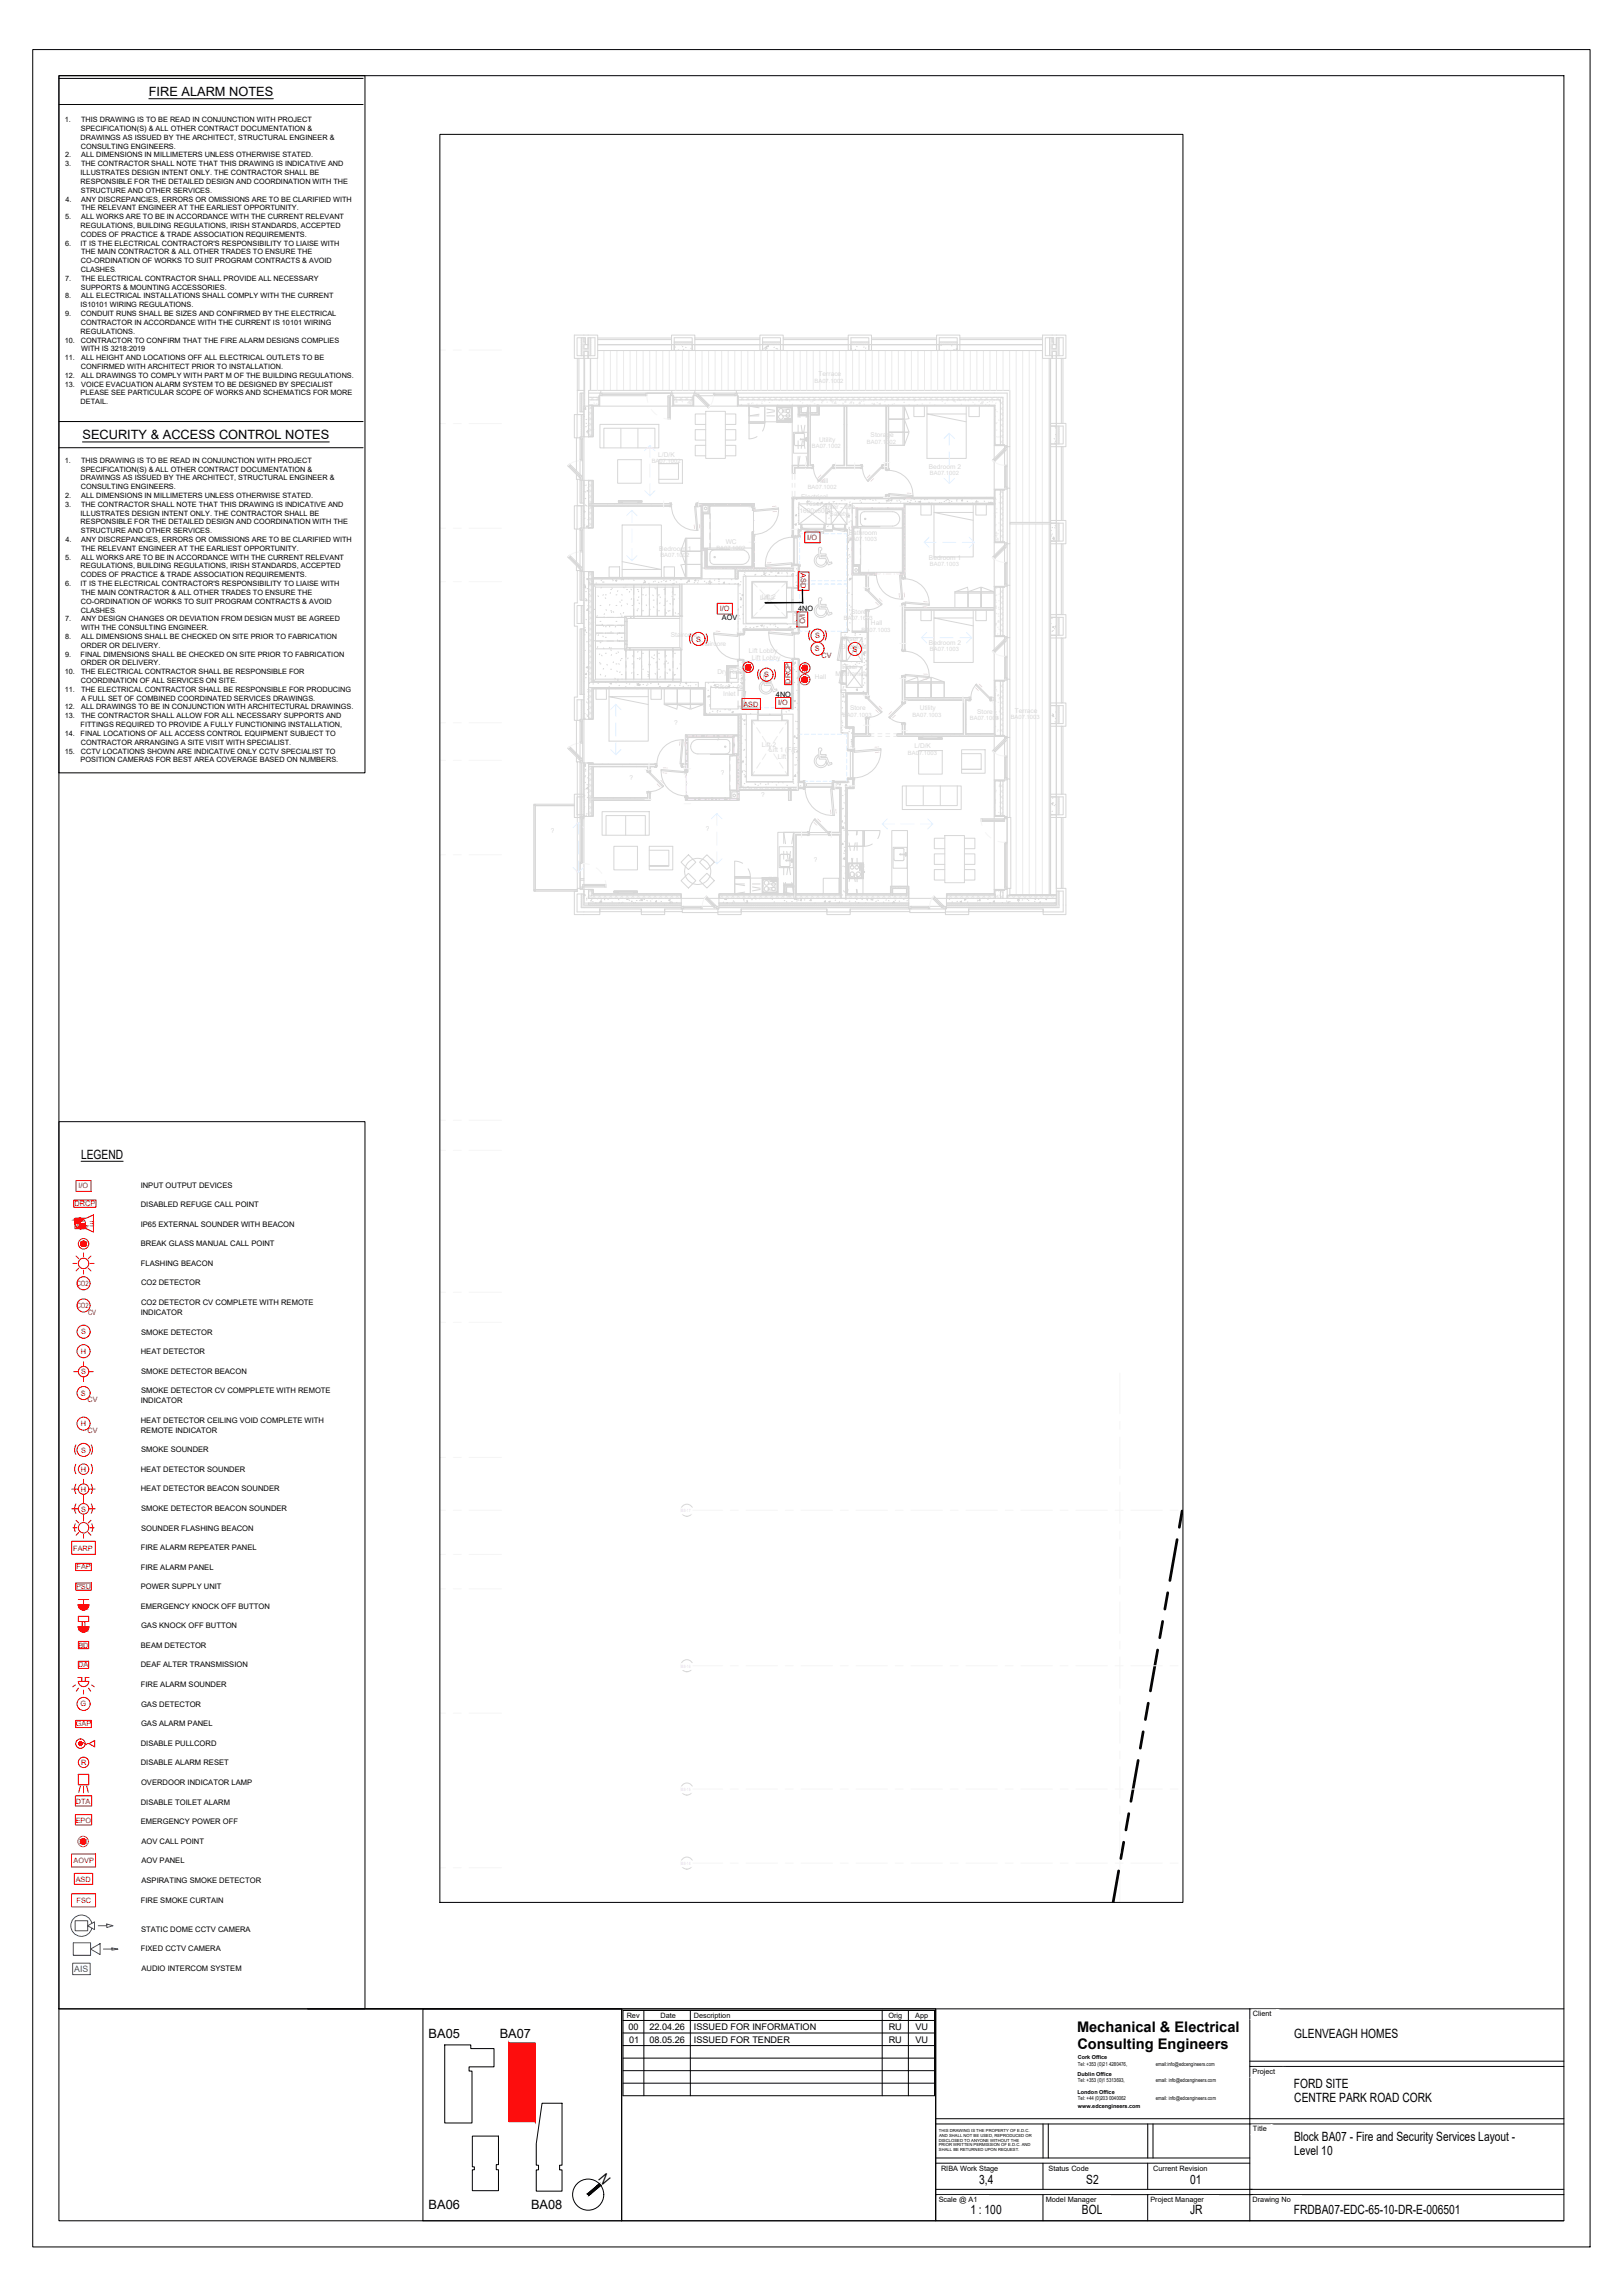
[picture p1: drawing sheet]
<svg xmlns="http://www.w3.org/2000/svg" width="594mm" height="841mm" viewBox="0 0 594 841" stroke-linecap="round" stroke-linejoin="round" font-family="sans-serif">
<defs><g id="words">
<g font-size="5.4">
<text x="394.5" y="744.6">Mechanical &amp; Electrical</text>
<text x="394.6" y="750.7">Consulting Engineers</text>
<text x="219" y="798.6" transform="rotate(50 219 798.6)">N</text>
</g>
<g font-size="4.7">
<text x="54.5" y="35.2">FIRE ALARM NOTES</text>
<text x="30.2" y="161">SECURITY &amp; ACCESS CONTROL NOTES</text>
<text x="29.7" y="424.6">LEGEND</text>
<text x="157" y="747">BA05</text>
<text x="183" y="747">BA07</text>
<text x="474" y="746.7">GLENVEAGH HOMES</text>
<text x="473.9" y="765">FORD SITE</text>
<text x="474.1" y="770.3">CENTRE PARK ROAD CORK</text>
<text x="473.9" y="784.4">Block BA07 - Fire and Security Services Layout -</text>
<text x="473.9" y="789.7">Level 10</text>
<text x="358.6" y="800.3">3,4</text>
<text x="397.9" y="800.3">S2</text>
<text x="435.9" y="800.3">01</text>
<text x="157" y="809.4">BA06</text>
<text x="194.5" y="809.4">BA08</text>
<text x="355.4" y="811.2">1 : 100</text>
<text x="396.3" y="811.2">BOL</text>
<text x="435.9" y="811.2">JR</text>
<text x="473.9" y="811.2">FRDBA07-EDC-65-10-DR-E-006501</text>
</g>
<g font-size="3.3">
<text x="230.2" y="743.8">00</text>
<text x="237.9" y="743.8">22.04.26</text>
<text x="254.2" y="743.8">ISSUED FOR INFORMATION</text>
<text x="325.5" y="743.8">RU</text>
<text x="335.3" y="743.8">VU</text>
<text x="230.4" y="748.6">01</text>
<text x="237.8" y="748.6">08.05.26</text>
<text x="254.2" y="748.6">ISSUED FOR TENDER</text>
<text x="325.5" y="748.6">RU</text>
<text x="335.3" y="748.6">VU</text>
</g>
<text font-size="3.2" fill="#00f" x="27.2" y="722.6">AIS</text>
<g font-size="2.8">
<text x="51.5" y="435.2">INPUT OUTPUT DEVICES</text>
<text x="51.6" y="442.4">DISABLED REFUGE CALL POINT</text>
<text x="51.5" y="449.5">IP65 EXTERNAL SOUNDER WITH BEACON</text>
<text x="51.6" y="456.7">BREAK GLASS MANUAL CALL POINT</text>
<text x="51.6" y="463.9">FLASHING BEACON</text>
<text x="51.7" y="471.1">CO2 DETECTOR</text>
<text x="51.7" y="478.3">CO2 DETECTOR CV COMPLETE WITH REMOTE</text>
<text x="51.5" y="481.9">INDICATOR</text>
<text x="51.7" y="489">SMOKE DETECTOR</text>
<text x="51.6" y="496.2">HEAT DETECTOR</text>
<text x="51.7" y="503.4">SMOKE DETECTOR BEACON</text>
<text x="51.5" y="514.2">INDICATOR</text>
<text x="51.7" y="510.6">SMOKE DETECTOR CV COMPPLETE WITH REMOTE</text>
<text x="51.6" y="521.4">HEAT DETECTOR CEILING VOID COMPLETE WITH</text>
<text x="51.6" y="525">REMOTE INDICATOR</text>
<text x="51.7" y="532.2">SMOKE SOUNDER</text>
<text x="51.6" y="539.3">HEAT DETECTOR SOUNDER</text>
<text x="51.6" y="546.5">HEAT DETECTOR BEACON SOUNDER</text>
<text x="51.7" y="553.7">SMOKE DETECTOR BEACON SOUNDER</text>
<text x="51.7" y="560.9">SOUNDER FLASHING BEACON</text>
<text x="51.6" y="568">FIRE ALARM REPEATER PANEL</text>
<text x="51.6" y="575.2">FIRE ALARM PANEL</text>
<text x="51.6" y="582.3">POWER SUPPLY UNIT</text>
<text x="51.6" y="589.5">EMERGENCY KNOCK OFF BUTTON</text>
<text x="51.7" y="596.7">GAS KNOCK OFF BUTTON</text>
<text x="51.6" y="603.9">BEAM DETECTOR</text>
<text x="51.6" y="611">DEAF ALTER TRANSMISSION</text>
<text x="51.6" y="618.2">FIRE ALARM SOUNDER</text>
<text x="51.7" y="625.4">GAS DETECTOR</text>
<text x="51.7" y="632.6">GAS ALARM PANEL</text>
<text x="51.6" y="639.8">DISABLE PULLCORD</text>
<text x="51.6" y="646.9">DISABLE ALARM RESET</text>
<text x="51.7" y="654.1">OVERDOOR INDICATOR LAMP</text>
<text x="51.6" y="661.3">DISABLE TOILET ALARM</text>
<text x="51.6" y="668.5">EMERGENCY POWER OFF</text>
<text x="51.8" y="675.7">AOV CALL POINT</text>
<text x="51.8" y="682.8">AOV PANEL</text>
<text x="51.8" y="690">ASPIRATING SMOKE DETECTOR</text>
<text x="51.6" y="697.2">FIRE SMOKE CURTAIN</text>
<text x="51.7" y="707.9">STATIC DOME CCTV CAMERA</text>
<text x="51.6" y="715.1">FIXED CCTV CAMERA</text>
<text x="51.8" y="722.3">AUDIO INTERCOM SYSTEM</text>
</g>
<g font-size="2.7">
<text x="23.7" y="44.8">1.</text>
<text x="29.7" y="44.8">THIS DRAWING IS TO BE READ IN CONJUNCTION WITH PROJECT</text>
<text x="29.5" y="51.3">DRAWINGS AS ISSUED BY THE ARCHITECT, STRUCTURAL ENGINEER &amp;</text>
<text x="29.6" y="48">SPECIFICATION(S) &amp; ALL OTHER CONTRACT DOCUMENTATION &amp;</text>
<text x="23.9" y="57.7">2.</text>
<text x="29.6" y="54.5">CONSULTING ENGINEERS.</text>
<text x="29.7" y="57.7">ALL DIMENSIONS IN MILLIMETERS UNLESS OTHERWISE STATED.</text>
<text x="23.9" y="60.9">3.</text>
<text x="29.5" y="64.2">ILLUSTRATES DESIGN INTENT ONLY. THE CONTRACTOR SHALL BE</text>
<text x="29.7" y="60.9">THE CONTRACTOR SHALL NOTE THAT THIS DRAWING IS INDICATIVE AND</text>
<text x="29.5" y="67.4">RESPONSIBLE FOR THE DETAILED DESIGN AND COORDINATION WITH THE</text>
<text x="29.6" y="70.6">STRUCTURE AND OTHER SERVICES.</text>
<text x="23.9" y="73.9">4.</text>
<text x="29.7" y="77.1">THE RELEVANT ENGINEER AT THE EARLIEST OPPORTUNITY.</text>
<text x="29.7" y="73.9">ANY DISCREPANCIES, ERRORS OR OMISSIONS ARE TO BE CLARIFIED WITH</text>
<text x="23.9" y="80.3">5.</text>
<text x="29.5" y="83.6">REGULATIONS, BUILDING REGULATIONS, IRISH STANDARDS, ACCEPTED</text>
<text x="29.7" y="80.3">ALL WORKS ARE TO BE IN ACCORDANCE WITH THE CURRENT RELEVANT</text>
<text x="29.6" y="86.8">CODES OF PRACTICE &amp; TRADE ASSOCIATION REQUIREMENTS.</text>
<text x="23.9" y="90">6.</text>
<text x="29.5" y="90">IT IS THE ELECTRICAL CONTRACTOR'S RESPONSIBILITY TO LIAISE WITH</text>
<text x="29.7" y="93.2">THE MAIN CONTRACTOR &amp; ALL OTHER TRADES TO ENSURE THE</text>
<text x="29.6" y="96.5">CO-ORDINATION OF WORKS TO SUIT PROGRAM CONTRACTS &amp; AVOID</text>
<text x="29.6" y="99.7">CLASHES</text>
<text x="23.9" y="102.9">7.</text>
<text x="29.6" y="106.1">SUPPORTS &amp; MOUNTING ACCESSORIES.</text>
<text x="29.7" y="102.9">THE ELECTRICAL CONTRACTOR SHALL PROVIDE ALL NECESSARY</text>
<text x="23.9" y="109.4">8.</text>
<text x="29.5" y="112.6">IS10101 WIRING REGULATIONS.</text>
<text x="29.7" y="109.4">ALL ELECTRICAL INSTALLATIONS SHALL COMPLY WITH THE CURRENT</text>
<text x="23.9" y="115.8">9.</text>
<text x="29.6" y="115.8">CONDUIT RUNS SHALL BE SIZES AND CONFIRMED BY THE ELECTRICAL</text>
<text x="29.6" y="119.1">CONTRACTOR IN ACCORDANCE WITH THE CURRENT IS 10101 WIRING</text>
<text x="23.7" y="125.5">10.</text>
<text x="29.5" y="122.3">REGULATIONS.</text>
<text x="29.6" y="125.5">CONTRACTOR TO CONFIRM THAT THE FIRE ALARM DESIGNS COMPLIES</text>
<text x="23.7" y="132">11.</text>
<text x="29.7" y="128.7">WITH IS 3218:2019</text>
<text x="29.7" y="132">ALL HEIGHT AND LOCATIONS OFF ALL ELECTRICAL OUTLETS TO BE</text>
<text x="29.6" y="135.2">CONFIRMED WITH ARCHITECT PRIOR TO INSTALLATION.</text>
<text x="23.7" y="138.4">12.</text>
<text x="23.7" y="141.7">13.</text>
<text x="29.7" y="141.7">VOICE EVACUATION ALARM SYSTEM TO BE DESIGNED BY SPECIALIST</text>
<text x="29.7" y="138.4">ALL DRAWINGS TO COMPLY WITH PART M OF THE BUILDING REGULATIONS.</text>
<text x="29.5" y="144.9">PLEASE SEE PARTICULAR SCOPE OF WORKS AND SCHEMATICS FOR MORE</text>
<text x="29.5" y="148.1">DETAIL.</text>
<text x="23.7" y="169.6">1.</text>
<text x="29.6" y="172.8">SPECIFICATION(S) &amp; ALL OTHER CONTRACT DOCUMENTATION &amp;</text>
<text x="29.7" y="169.6">THIS DRAWING IS TO BE READ IN CONJUNCTION WITH PROJECT</text>
<text x="29.5" y="176">DRAWINGS AS ISSUED BY THE ARCHITECT, STRUCTURAL ENGINEER &amp;</text>
<text x="29.6" y="179.3">CONSULTING ENGINEERS.</text>
<text x="23.9" y="185.7">3.</text>
<text x="23.9" y="182.5">2.</text>
<text x="29.7" y="185.7">THE CONTRACTOR SHALL NOTE THAT THIS DRAWING IS INDICATIVE AND</text>
<text x="29.7" y="182.5">ALL DIMENSIONS IN MILLIMETERS UNLESS OTHERWISE STATED.</text>
<text x="29.5" y="188.9">ILLUSTRATES DESIGN INTENT ONLY. THE CONTRACTOR SHALL BE</text>
<text x="29.5" y="192.2">RESPONSIBLE FOR THE DETAILED DESIGN AND COORDINATION WITH THE</text>
<text x="29.6" y="195.4">STRUCTURE AND OTHER SERVICES.</text>
<text x="23.9" y="198.6">4.</text>
<text x="29.7" y="201.9">THE RELEVANT ENGINEER AT THE EARLIEST OPPORTUNITY.</text>
<text x="29.7" y="198.6">ANY DISCREPANCIES, ERRORS OR OMISSIONS ARE TO BE CLARIFIED WITH</text>
<text x="23.9" y="205.1">5.</text>
<text x="29.5" y="208.3">REGULATIONS, BUILDING REGULATIONS, IRISH STANDARDS, ACCEPTED</text>
<text x="29.7" y="205.1">ALL WORKS ARE TO BE IN ACCORDANCE WITH THE CURRENT RELEVANT</text>
<text x="23.9" y="214.8">6.</text>
<text x="29.5" y="214.8">IT IS THE ELECTRICAL CONTRACTOR'S RESPONSIBILITY TO LIAISE WITH</text>
<text x="29.6" y="211.6">CODES OF PRACTICE &amp; TRADE ASSOCIATION REQUIREMENTS.</text>
<text x="29.6" y="221.2">CO-ORDINATION OF WORKS TO SUIT PROGRAM CONTRACTS &amp; AVOID</text>
<text x="29.7" y="218">THE MAIN CONTRACTOR &amp; ALL OTHER TRADES TO ENSURE THE</text>
<text x="23.9" y="227.7">7.</text>
<text x="29.6" y="224.5">CLASHES</text>
<text x="29.7" y="227.7">ANY DESIGN CHANGES OR DEVIATION FROM DESIGN MUST BE AGREED</text>
<text x="264.4" y="227.4">AOV</text>
<text x="292.3" y="224">4NO</text>
<text x="29.7" y="230.9">WITH THE CONSULTING ENGINEER.</text>
<text x="23.9" y="234.2">8.</text>
<text x="29.6" y="237.4">ORDER OR DELIVERY.</text>
<text x="29.7" y="234.2">ALL DIMENSIONS SHALL BE CHECKED ON SITE PRIOR TO FABRICATION</text>
<text x="23.9" y="240.6">9.</text>
<text x="29.5" y="240.6">FINAL DIMENSIONS SHALL BE CHECKED ON SITE PRIOR TO FABRICATION</text>
<text x="29.6" y="243.8">ORDER OR DELIVERY.</text>
<text x="23.7" y="247.1">10.</text>
<text x="29.6" y="250.3">COORDINATION OF ALL SERVICES ON SITE.</text>
<text x="29.7" y="247.1">THE ELECTRICAL CONTRACTOR SHALL BE RESPONSIBLE FOR</text>
<text x="23.7" y="253.5">11.</text>
<text x="29.7" y="253.5">THE ELECTRICAL CONTRACTOR SHALL BE RESPONSIBLE FOR PRODUCING</text>
<text x="29.7" y="256.8">A FULL SET OF COMBINED COORDINATED SERVICES DRAWINGS.</text>
<text x="284.2" y="255.3">4NO</text>
<text x="23.7" y="260">12.</text>
<text x="23.7" y="263.2">13.</text>
<text x="29.7" y="263.2">THE CONTRACTOR SHALL ALLOW FOR ALL NECESSARY SUPPORTS AND</text>
<text x="29.7" y="260">ALL DRAWINGS TO BE IN CONJUNCTION WITH ARCHITECTURAL DRAWINGS.</text>
<text x="23.7" y="269.7">14.</text>
<text x="29.5" y="266.5">FITTINGS REQUIRED TO PROVIDE A FULLY FUNCTIONING INSTALLATION,</text>
<text x="29.5" y="269.7">FINAL LOCATIONS OF ALL ACCESS CONTROL EQUIPMENT SUBJECT TO</text>
<text x="29.6" y="272.9">CONTRACTOR ARRANGING A SITE VISIT WITH SPECIALIST.</text>
<text x="23.7" y="276.1">15.</text>
<text x="29.5" y="279.4">POSITION CAMERAS FOR BEST AREA COVERAGE BASED ON NUMBERS.</text>
<text x="29.6" y="276.1">CCTV LOCATIONS SHOWN ARE INDICATIVE ONLY CCTV SPECIALIST TO</text>
<text x="229.5" y="739.5">Rev</text>
<text x="241.9" y="739.5">Date</text>
<text x="254.1" y="739.5">Description</text>
<text x="325.4" y="739.5">Orig</text>
<text x="335.2" y="739.5">App</text>
<text x="458.9" y="738.9">Client</text>
<text x="458.8" y="760">Project</text>
<text x="458.9" y="781.1">Title</text>
<text x="344.7" y="795.5">RIBA Work Stage</text>
<text x="384.1" y="795.5">Status Code</text>
<text x="422.4" y="795.5">Current Revision</text>
<text x="343.8" y="807">Scale @ A1</text>
<text x="383" y="807">Model Manager</text>
<text x="421.4" y="807">Project Manager</text>
<text x="458.8" y="807">Drawing No</text>
</g>
<g font-size="2.7" fill="#f00">
<text x="295.7" y="197.8">I/O</text>
<text x="293.4" y="210.1" transform="rotate(90 293.4 210.1)">ASD</text>
<text x="263.6" y="223.9">I/O</text>
<text x="293" y="225.1" transform="rotate(90 293 225.1)">I/O</text>
<text x="298.5" y="233.9">S</text>
<text x="254.9" y="235.1">S</text>
<text x="298.4" y="238.7">S</text>
<text x="312.2" y="238.8">S</text>
<text x="300.8" y="241.1">CV</text>
<text x="279.9" y="248.2">S</text>
<text x="289.6" y="250.6" transform="rotate(-90 289.6 250.6)">DRCP</text>
<text x="272.3" y="259">ASD</text>
<text x="285" y="258.5">I/O</text>
<text x="28.7" y="435.5">I/O</text>
<text x="27.3" y="442">DRCP</text>
<text x="34.6" y="447.5" transform="rotate(-180 34.6 447.5)">E</text>
<text x="28.1" y="471.3">CO2</text>
<text x="28.1" y="479.4">CO2</text>
<text x="32.3" y="481.8">CV</text>
<text x="29.7" y="489">S</text>
<text x="29.7" y="496.2">H</text>
<text x="29.7" y="503.6">S</text>
<text x="29.6" y="511.5">S</text>
<text x="32" y="513.9">CV</text>
<text x="29.6" y="522.7">H</text>
<text x="32" y="525.1">CV</text>
<text x="29.7" y="532.3">S</text>
<text x="29.6" y="539.4">H</text>
<text x="29.6" y="546.7">H</text>
<text x="29.7" y="553.9">S</text>
<text x="26.8" y="568.2">FARP</text>
<text x="28.1" y="575.1">FAP</text>
<text x="27.8" y="582.3">PSU</text>
<text x="28.7" y="603.8">BD</text>
<text x="28.6" y="611">DA</text>
<text x="29.4" y="625.3">G</text>
<text x="27.8" y="632.7">GAP</text>
<text x="29.7" y="646.8">R</text>
<text x="27.8" y="661">DTA</text>
<text x="27.7" y="667.9">EPO</text>
<text x="27" y="682.8">AOVP</text>
<text x="27.7" y="689.5">ASD</text>
<text x="28.1" y="697.4">FSC</text>
</g>
<g font-size="2.4" fill="#d7d7d7">
<text x="318.9" y="160.2">Storage</text>
<text x="299.3" y="177.1">Hall</text>
<text x="293.4" y="182.7">Electrical</text>
<text x="295.4" y="185.4">Riser</text>
<text x="292.8" y="188">1600x600</text>
<text x="301.5" y="186.5">Riser - Life</text>
<text x="303.9" y="189.2">Safety</text>
<text x="310.9" y="196.1">Bathroom</text>
<text x="241.5" y="201.8">Bedroom 1</text>
<text x="311.7" y="225">Store</text>
<text x="245.7" y="233.5">Staircore</text>
<text x="256.4" y="236.6">Staircore</text>
<text x="307.6" y="237.7">Electrical</text>
<text x="308.9" y="235.1">Riser -</text>
<text x="275.4" y="241.8">Lift Lobby</text>
<text x="308.5" y="245.1">Riser -</text>
<text x="262.8" y="246.9">Dry Riser</text>
<text x="306" y="247.7">Mechanical</text>
<text x="262" y="252.5">Riser - Air</text>
<text x="262.3" y="271.5">?</text>
<text x="281.7" y="275.6">Lift 1 (F/F</text>
<text x="284.8" y="278.2">Lift)</text>
<text x="250.4" y="285.1">?</text>
</g>
<g font-size="2.1" fill="#d7d7d7">
<text x="317.5" y="162.5">BA07.1002</text>
<text x="238.7" y="169.8">BA07.1002</text>
<text x="262.4" y="201.7">BA07.1002</text>
<text x="310.6" y="198.4">BA07.1003</text>
<text x="241.9" y="204.1">BA07.1002</text>
<text x="309.1" y="227.3">BA07.1003</text>
<text x="315.6" y="231.5">BA07.1003</text>
<text x="308.7" y="262.6">BA07.1003</text>
<text x="355.2" y="263.9">BA07.1003</text>
<text x="332.6" y="276.5">BA07.1003</text>
</g>
<g font-size="2">
<text x="394.7" y="754.7">Cork Office</text>
<text x="394.7" y="760.8">Dublin Office</text>
<text x="394.8" y="757">Tel: +353 (0)21 4280476,</text>
<text x="423.3" y="757">email:info@edcengineers.com</text>
<text x="394.7" y="767.3">London Office</text>
<text x="394.8" y="763.1">Tel: +353 (0)1 5313693,</text>
<text x="423.3" y="763.1">email: info@edcengineers.com</text>
<text x="394.8" y="769.6">Tel: +44 (0)203 0040062</text>
<text x="394.8" y="772.5">www.edcengineers.com</text>
<text x="423.3" y="769.6">email: info@edcengineers.com</text>
</g>
<g font-size="1.8">
<text x="42.1" y="99.7">.</text>
<text x="42.1" y="224.5">.</text>
</g>
<g font-size="1.5">
<text x="343.8" y="784.8">DISCLOSED TO ANYONE WITHOUT THE</text>
<text x="343.9" y="781.4">THIS DRAWING IS THE PROPERTY OF E.D.C.</text>
<text x="343.9" y="783.1">AND SHALL NOT BE USED, REPRODUCED OR</text>
<text x="343.8" y="786.5">PRIOR WRITTEN PERMISSION OF E.D.C. AND</text>
<text x="343.9" y="788.2">SHALL BE RETURNED UPON REQUEST.</text>
</g>
</g></defs>
<!-- layer: A-010-M_LINE-T -->
<path d="M235.8 736.8v31.2M252.8 736.8v31.2M323.4 736.8h-95.2v31.2h114.1v-31.2h-19.2v31.2M332.7 736.8v31.2M228.2 740.4h95.2M228.2 745h114.1M228.2 749.6h114.1M228.2 754.2h114.1M228.2 758.8h114.1M323.1 740.4h19.2M228.2 763.4h114.1" fill="none" stroke="#000" stroke-width=".37"/>
<!-- layer: A-ANNO-NOTE -->
<g fill="none" stroke="#000" stroke-width=".37">
<path d="M162.9 749.4h9.5v1.3h8.5v6.7h-9.1v1.6h1.1v19h-10zM186.4 748.7h9.6v28.8h-9.6zM198.5 770.7h7.4v22.8h-.9v1.7h.9v7.8h-9.5v-7.8h.8v-1.7h-.8v-7.9zM173 782.8h9.6v10.4h-.8v1.9h.8v7.7h-9.6v-7.7h.7v-1h-.7zM215.2 803.9l4.4-3.6 .5 .5-4.4 3.8z"/>
<circle cx="215.4" cy="804.2" r="5.7"/>
</g>
<g fill="#000" stroke="#000" stroke-width=".37">
<path d="M218.8 800.8h1.3l-3.7 3.1zM218.8 800.8l.8-.5 .5 .5z"/>
<path d="M215.2 803.9h1.2l2.4-3.1zM215.2 803.9h1.2l-.7 .7z"/>
</g>
<path d="M186.4 748.7l9.6 28.8v-28.8zM186.4 748.7l9.6 28.8h-9.6z" fill="#f00" stroke="#f00" stroke-width=".37"/>
<!-- layer: X-PD2-10|A-FLOR-HRAL -->
<path d="M292.6 184.6l9.9 7.5M302.5 184.6l-9.9 7.5" fill="none" stroke="#d7d7d7" stroke-width=".37"/>
<!-- layer: X-PD2-10|A-WALL-PATT -->
<g fill="none" stroke="#d7d7d7" stroke-width=".37">
<path d="M213.3 127.8h.1M213.3 127.6l.2 .1M215.4 127.3h.1M247.2 127.1l.2 .1M248.6 128.2l-.2 .1M249.6 126.3l.2 .1M250.1 126.9l-.2 .2M250.5 128h-.3M251.1 127.3l.2 .1M253.2 127.6l-.2 .1M253.5 126.5h.1M279.9 127.7l-.2 .2"/>
<path d="M280 128.4h.1M280.5 128.1l-.2 .3M280.5 128.2v.2M280.7 127.6l.3 .1M280.8 126.9v.7l-.6-.1zM281 126.8l.5-.2-.2 .5zM283.3 126.3h.1M283.6 127.2l-.2 .2M284.2 127.7l.2 .1M284.6 127.8l.2 .1M311.9 127.8h-.2M312.9 128.4h.1"/>
<path d="M313.4 128l-.2 .2M313.8 126.9l.1 .1M316 126.3h.2M316.5 127.2h-.2M317.2 127.5l-.2 .1M318.1 127h.1M318.2 126.3h.1M344 126.8h.1M344.6 126.5l.2 .1M346.9 128.3l-.1 .1M348.5 126.7l.2 .1M349.5 128.1h-.2"/>
<path d="M350.6 127.9l-.1 .3-.4-.2 .4-.1M213.9 152.6v.2M214.5 149.3l.1 .7-.7-.1zM214.6 155.1l.2 .1M214.7 156.3l-.2 .1M214.8 153.7h-.2M215.4 157.7l.1 .6-.6-.1zM215.4 158.3l-.1 .1M215.5 155.9l-.2 .1M215.6 151.1h-.1M215.6 153.4l-.2 .2M215.6 158.9h-.3"/>
<path d="M386.4 156.4l.2 .1M386.8 159.2l-.2 .1M386.8 156.8l-.1 .1M386.8 160h.1M213.9 177.8l.1 .1M214.7 177.7l-.2 .2M215.1 179.8l.5-.2-.2 .5zM215.4 178.7l.2 .2M386.1 160.7l.2 .2M386.2 162.3l.2 .2M386.7 161.6l-.2 .2M386.9 162.6h-.1"/>
<path d="M213.9 187.4l.1-.2 .1 .4M213.9 187.6h.2M213.9 182.7h.1M214 180.1h-.1M214.2 192.3l-.2 .2M214.3 189.9l-.2 .1M214.4 187.5l-.2 .1M214.5 185l-.2 .2M214.6 182.6l-.2 .2M214.6 180.2l-.2 .1M214.8 185.3h-.2M214.8 185.4l.2 .1"/>
<path d="M215.1 192.7v.5l-.4-.1zM215.5 193l-.3 .1M215.5 190.4h-.2M290.6 193.7h.1M290.6 183.2v.3M290.6 189.6h.1M290.8 191h-.2M291.1 192.1h.1M291.1 192.1l.4 .3M291.2 192.1l.5-.2-.2 .5M291.4 192.4l.2 .1M291.5 196.2h-.2"/>
<path d="M291.6 188.6l.1 .4h-.4zM291.9 183h-.2M292.3 196.2l-.2 .2M292.3 195.3l.1 .1M292.3 186.1l.2 .1M292.4 194.4v.1M292.4 193.8l-.2 .1M292.5 191.4l-.2 .1M292.6 186.6h-.1M292.6 188.9l-.2 .2M292.6 190.8h-.3M292.6 188.2h-.2"/>
<path d="M292.7 184.1l-.1 .1M293.4 193.3h-.2M295.9 183.5v.5h-.4zM296.4 183.6l-.1 .1M299.2 184.6h.1M299.3 184.6l-.3-.1 .6-.2-.1 .3M300.2 183l-.2 .2M300.8 184.6h.1M301.1 184l.1 .5-.5-.1zM302.1 192.5v.1M302.6 186.2l.2 .2M302.6 192.1h-.1"/>
<path d="M303.1 192.9l.2 .1M303.1 187.6l.1 .7-.6-.1zM303.4 187.4l.5-.2-.1 .5zM303.6 192.2l-.2 .2M303.7 186.7h-.2M303.7 189.8l-.2 .2M303.8 187.4l-.2 .1M303.8 184.1h-.2M303.9 185l-.2 .1M304.4 189.2h-.1M305.1 183.9l.2 .1M305.6 183.8h-.2"/>
<path d="M306.3 184.5l-.1 .1M306.4 184.5v.1M307.6 184.5l-.2 .1M308.4 183.4l-.2 .1M309 182.7l.1 .1M309.4 183.1l.1 .2M309.9 193.7l-.2 .1M310.7 198.9l.2-.5-.5 .2 .3 .3h-.2M310.8 198.5l-.2 .2M310.9 193.2l.2 .1M310.9 196.1l-.1 .1M311 197.9l.2 .1"/>
<path d="M311 189.5l-.1-.7-.5 .6 .6 .1M311 188.3l-.2 .1M311 193.7l-.2 .1M311.1 194l.2 .1M311.1 185.7h-.2M311.1 191.2l-.2 .2M311.1 184.7l.2 .2M311.2 188.8l-.2 .2M311.3 186.4l-.2 .1M311.4 183.9l-.2 .2M311.6 184.9l.1 .5-.5-.1zM311.8 190.9h-.2"/>
<path d="M311.9 197.1l.1 .7-.7-.1zM312.9 182.8l.2 .2M313 182.8l-.2 .1M315.1 183.4l-.2 .2M315.4 184l.2 .2M315.7 182.7l.3 .3 .1-.3M316.7 183l.3 .1M318.8 183l-.2 .1M319.6 183.3l.2 .1M320.7 183.2l.2 .1M322.1 184.3h-.2M324.6 183.4l.1 .1"/>
<path d="M324.9 183.9h-.2M325.6 182.9v.7l-.6-.1 .6-.6M326.2 183.3l.5-.2-.2 .4zM326.3 184.3l-.2 .2M328.5 183.5l.2 .1M329.5 183.3h-.2M330 183.9l-.2 .1M330.9 182.7l.1 .1M330.9 184.4l.2 .1M331.4 183.1h-.3M332.3 183.7l.3 .1M333.3 184.1l.1 .4"/>
<path d="M333.4 184.1l-.4 .4M333.8 183.3l-.2 .2M334.7 182.9l.2 .1M335.2 183.6l.2 .2M336.3 183.8l.2 .2M336.7 183.9l.5-.2-.2 .4zM337.5 182.8l-.2 .2M338.6 183l.2 .1M339.5 182.9l.1 .2M340.2 184l.1 .1M341.4 184.3l-.2 .1M342.5 183.2l.2 .1"/>
<path d="M344.1 184.2l.2 .1M344.9 184.2l-.2 .2M346 183.8h-.2M346.4 183.4l.2 .1M347.2 182.7l-.3 .4h.4v-.4M347.2 184.5h.4M347.8 183.5h-.2M347.9 184.3l.3 .2M348.7 183.7l-.2 .1M350.3 183.5l.2 .1M350.6 183.1l-.2 .1M352.3 183.2l-.1 .2"/>
<path d="M352.5 183.1l-.4 .4h.5M352.5 183.1l.1 .4M354.2 183.7l.2 .1M356.1 182.7l-.2 .1M356.2 184.3l.1 .2M357.7 183.5l.1 .5h-.4zM358.1 183.8l.2 .2M360.5 183.6l.1 .2M362 184l.2 .1M362.5 184.2h-.2M363 184.5l-.4-.1 .4-.4 .1 .5M363.5 184.1l-.2 .2"/>
<path d="M363.9 182.7l.2 .2M364.1 184h.1M385 196.3l.2 .2M385 191.7l-.2 .1M385.1 194.4h-.2M385.3 198.1l-.1 .2M385.4 195.7l-.2 .1M385.5 193.2l-.2 .2M386 196.8v.5h-.4zM386 197.7l.1-.5-.5 .2 .6 .5M386.3 193.4l.2 .1M386.4 192.6l.2 .1"/>
<path d="M213.9 214.2h.1M213.9 214.2v.5M214 211.6l-.1 .1M214.5 215.4l-.1-.7-.5 .6 .6 .1M214.7 219.4l-.3 .1M214.8 216.8h-.3M214.9 219.7l.1 .5-.5-.1zM215 215.6l.2 .2M215.4 212l-.5 .2 .4 .2 .1-.4M215.6 217.7h.1M215.9 213.4l.2 .1M216.7 213.9h-.3"/>
<path d="M217.1 213.7l-.2 .2M218.5 213.7h-.2M220.1 212.6l.2 .2M220.4 212.1l.2 .1M220.9 213.2l-.2 .1M221.3 213.3h-.3M224.2 212.2l.3 .2M224.6 212.7l-.2 .1M225.7 213l-.3-.2 .5-.2-.1 .4M225.9 212.7h-.3M227.7 212.5h-.2M228.2 212.4l.2 .1"/>
<path d="M228.3 212.2l-.2 .2M230.2 212.1h.1M232.1 212.6l.2 .1M235.8 213.6l-.2 .1M235.9 213.3l.5-.1-.2 .4zM236 212.7l.2 .2M237.8 213.8h-.3M239.5 213.1l-.2 .2M239.8 212.9l.3 .1M241.2 213.3l.1 .2M242.4 213.2h-.2M243.3 212.6l-.2 .1"/>
<path d="M243.8 213l.2 .2M244.2 212.9h-.2M245.4 212.6l.2 .2M246.9 213.7l-.4 .3M246.9 213.7l-.1 .3M246.9 212.1l-.1 .1M247 212.5l-.3 .1M247.7 213.2l.2 .1M249.4 212.1l-.2 .3h.4v-.3M250.6 214h.1M251.4 213.5l.2 .1M251.6 213.4l.2 .1"/>
<path d="M252.4 212.4l.1 .7-.6-.1zM254.4 213.5l-.2 .1M254.8 212.4l.1 .4h-.5zM255.4 213.6l.3 .1M255.7 212.7l.2 .2M258.2 213l-.2 .1M258.9 213.6h-.3M259.4 213.7l.2 .2M259.8 214l.4-.4 .1 .4M260 212.8l.1 .5h-.4zM260.1 212.1v.1M260.7 213.4h-.2"/>
<path d="M261.8 212.5l-.2 .1M263.2 212.1l.2 .3M263.3 213.9l.2 .1M263.5 213h-.3M263.5 212.1l-.1 .3M265.3 213.3l.1 .5-.5-.1zM267 213.8l.2 .2M268.1 212.4h-.2M269.3 213.9l-.2 .1M269.9 212.2h-.2M270.3 214l.2-.2 .1 .4h-.3M270.3 211.4h.1"/>
<path d="M270.8 214.7h-.3M271 217.5l.1 .1M271 214.2l.3 .1M271.2 218.9l.2 .2M271.3 213.1l.1 .2M271.5 219.3l.1 .4h-.4zM271.5 219.8l-.2 .1M271.8 209.3h-.2M272.2 217.9l-.5 .1 .4 .3 .1-.4M272.5 210.5l.2 .1M272.7 209.8l.2 .2M273.1 211l-.2 .1"/>
<path d="M276.4 210.7l.2 .1M276.9 210.4l-.2 .2M277.2 209.2h.1M279.1 211h-.2M279.7 210.4l.5-.2-.2 .4zM279.9 209.2l-.3 .4h.4M280 209.2l.1 .4M280.3 210.8l.2 .2M280.6 209.9l-.2 .1M281.9 210.6h-.2M282.4 209.2l-.3 .3 .6 .1v-.4M284 210.9l.2 .2"/>
<path d="M284.2 211l.2 .1M284.3 209.4l-.2 .2M285.2 209.6l.1 .5h-.5zM286.5 210h-.2M288.1 211.2h.1M288.3 210.2l.2 .1M288.3 209.7l-.2 .1M290.5 210.1v.5l-.4-.1zM290.5 210.1v.7l-.6-.1zM290.6 215l.2 .2M290.7 210.8l-.5 .2 .3 .2 .2-.4M291.1 209.4h-.2"/>
<path d="M291.7 213.2l-.2 .2M291.8 210.8l-.2 .2M291.9 208.4l-.2 .1M291.9 214.5l-.3 .1M292 211.3l.2 .1M292.3 213.8l.1 .1M310.4 210.7h.1M310.4 206.4v.5M310.5 204.5l.2 .2M310.5 208.3h-.1M310.6 205.8l-.2 .2M310.6 201.6h-.2"/>
<path d="M310.7 203.4l-.2 .1M310.8 201l-.2 .1M311.1 217.3h-.3M311.1 212.5l.1 .1M311.1 203.2l.1 .2M311.2 212.1l.5-.2-.2 .5zM311.4 211.9l.1 .5h-.4zM311.5 204.1h-.3M311.5 212.1l.2 .2M311.9 200.8l.2 .1M312 205.5l.1 .1M312.1 217.8v.1"/>
<path d="M312.1 211.9h-.2M312.1 209.2l-.1 .1M213.9 224.2h.1M213.9 231l.5-.2-.1 .5zM214.2 238.3l.2 .1M214.3 232.6h-.3M214.4 230h-.3M214.6 227l.2 .1M214.7 231.7l.2 .1M215.1 235.1l-.2 .1M215.4 223l.1 .7-.7-.1zM215.5 222h-.2"/>
<path d="M215.5 225.6h.1M215.5 236.2l.1 .1M215.6 227h.1M215.6 225.6h-.1M270.3 223.2v.4M270.3 223.6h.1M270.3 227.9h.1M270.7 225.6l.2 .1M270.9 226.7l.2 .2M271.2 231.6l.2 .2M271.2 222.4l.2 .1M271.4 222.5h-.2"/>
<path d="M272.1 221.8l.1 .1M272.2 226.5v.1M272.2 225.1v.1M272.2 225h-.2M272.2 230.5v.1M272.4 230.4l-.2 .1M273.1 230.2h-.3M273.1 229.4l.2 .2M273.5 230.2l-.2 .3M273.5 230.3l.1 .2M274.9 229.9h-.3M276.2 229.9l-.2 .1"/>
<path d="M277 229.6l.2 .1M277.7 229.5l-.3 .1M278.7 229.2l.5-.2-.2 .5zM279.7 230.1l.2 .2M279.9 229.3l-.2 .2M280.9 229.8l.2 .1M282.3 228.9l-.3 .1M283.6 228.9l-.2 .1M284 229.4l.2 .2M284.1 228.7h-.2M284.8 229.9l.2 .1M288.3 228.7l.1 .1"/>
<path d="M288.7 230.1l.2 .1M289.5 230l-.3-.2 .5-.2-.1 .5M291 224.5l.5-.2-.2 .5zM291.1 230.3l-.2 .1M291.2 227.8l-.2 .2M291.2 225.4l-.2 .1M291.4 230.4h-.3M291.5 227.7l-.3 .1M291.7 227.4l.2 .1M292.4 226.8l-.6 .6 .6 .1M308.7 233.3l-.2 .1M309.6 232.6l-.2 .1"/>
<path d="M310 233.7l.2-.2 .1 .2M310.4 230.9l.3-.1-.1 .4M310.4 231.1l.1 .1M310.6 230.4l-.2 .1M311 231l.2 .1M311 221.7l.2 .2M311.1 223.5l.2 .1M311.2 228.2l.2 .1M311.7 225.1h-.2M311.8 222.4h-.2M312.1 231.1h.1M312.1 225.6v.2"/>
<path d="M313.3 232.7l-.2 .1M313.4 232.1l-.2 .1M313.8 233.5l.2 .2M315.2 232.5h-.3M316 235h-.2M316.1 236l.2 .1M316.5 239.4l.1 .5-.5-.1zM316.7 238.7l.1 .7h-.6l.5-.6M316.8 238.9l-.2 .1M316.9 236.5l-.2 .1M317 234l-.2 .2M317 238.9l.2 .1"/>
<path d="M385 228.5l-.2 .1M385.2 226.6l.2 .1M385.3 231.3l.2 .1M385.5 229.8l.5-.2-.2 .4zM385.8 231.1h-.2M386.2 230.4l.2 .1M386.8 229.3l.1 .5h-.5zM213.9 249.7l.1 .1M213.9 243.2h.1M213.9 254.3l.2 .2M214.7 248.3l-.2 .1M214.7 246.7l.1 .5-.4-.1z"/>
<path d="M214.7 244.5l.5-.1-.1 .4zM214.8 257.2l.2 .2M215.2 245.9l.2 .1M215.4 256.1l-.3 .1M215.4 260l-.2 .1M215.5 257.5l-.2 .2M215.5 253.5h-.3M215.5 254.7l.1 .1M215.5 258.1h.1M215.5 245.5h.1M215.6 255.1l-.2 .1M215.6 252.4l-.2 .2 .2 .1"/>
<path d="M215.6 258l-.1 .1M215.6 250.3v.1M215.6 252.7l-.1 .1M215.6 243h-.1M215.8 250.2l-.2 .1M215.8 250.4l.2 .1M217.4 250.6h-.2M219.2 250.4h-.2M221.7 250l.1 .1M221.7 250h.1M223.2 251.6l-.2 .1M223.4 250.4l.6-.2-.2 .5z"/>
<path d="M225.5 250.1l.2 .2M226.9 251.1l-.2 .2M229.3 251.7h-.2M229.4 250.3l.2 .1M230.7 250.6l-.2 .1M232.5 251.8l.2 .2M233.3 250.5l.2 .1M233.9 250.4l.1 .7-.7-.1zM233.9 251.1h-.2M234.4 250.8l-.5 .2 .4 .3 .2-.5M234.4 250.1l-.1 .1M235.7 250.8l-.2 .1"/>
<path d="M236.8 251.1l.2 .1M237.2 250.6l.2 .1M238.5 250.5h-.2M241.1 250.8l.2 .1M241.1 250.3l.1 .2M241.7 251.6l-.3 .4M241.8 251.5l-.1 .5M242.8 251.9v.1M244.8 251.8l-.4-.2 .5-.2-.1 .4M245 250.9l.2 .2M245.6 251l-.2 .1M247.1 251.2l.2 .2"/>
<path d="M248.9 251.1l.2 .1M249.3 250.5l-.2 .1M250.4 251.5l-.2 .1M251.3 250l-.3 .3 .5 .1-.1-.4M251.3 250.5l.2 .1M252.2 251.3h-.2M252.8 251.3l.2 .1M253 250l-.1 .1M255 250.9l-.3 .1M258.4 252.3l.2 .2M258.4 258.3l-.1 .1M259.2 255.3l.2 .2"/>
<path d="M259.5 252.9l-.2 .1M259.6 250.3h-.2M259.8 254.9l-.5 .2 .4 .3 .1-.5M259.8 258.3l.2 .1M260.2 258.7l-.2 .2M260.3 253.9l-.2 .1M260.3 256.3l-.2 .1M260.3 255.5h-.2M260.4 251.4l-.2 .2M260.6 251.6l.2 .1M261.4 250v.1M261.4 250.1h-.2"/>
<path d="M261.9 250.9l.1 .4h-.5zM262.6 251.6l.2 .1M264.2 250.9l-.2 .1M264.5 251.8l.2 .1M266.9 250.8l.2 .2M267.1 251.3l-.3 .4 .4 .1-.1-.5M268 250.3l-.2 .2M268.4 251.9v.1M268.7 251.7l-.2 .1M270.3 259.4h.1M270.6 248.9h-.2M270.7 246.2l-.2 .1"/>
<path d="M270.9 245.2l.2 .2M271.2 259.4l.1 .1M271.2 250.1l.1 .2M271.3 244.5l.1 .1M271.3 259.6l-.2 .1M271.3 246.3l.1 .4h-.4zM271.4 249.2l.2 .1M271.5 251.4h-.3M271.6 252.3l-.2 .2M271.7 249.9l-.2 .1M271.7 247.4l-.1 .2M271.8 245l-.2 .2"/>
<path d="M271.9 248.1l.1 .7h-.7l.6-.6M271.9 242.6l-.2 .1M272.1 250.2l-.5 .2 .3 .3 .2-.5M272.2 259.2h-.3M272.2 251.9l-.2 .3h.2M273.5 259.8h.1M277.2 259.9l.2 .1M286.8 259.9h-.2M290.5 243.2v.1M290.5 244.8v.1M290.6 256.7l-.1 .1M290.6 242.4l-.1 .1"/>
<path d="M290.7 254.1h-.2M290.8 245.3l.1 .1M290.8 256.9l.5-.2-.1 .4zM290.9 250l.2 .2M291 243.6h-.2M291.3 242.6l.1 .5-.5-.1zM291.4 259.3h-.2M291.8 252.9l.2 .2M291.8 246.1h-.2M291.9 257.6l.2 .2M292.2 250.8l.1 .2M292.3 241.6l.1 .1"/>
<path d="M292.4 251.3h.1M292.4 248.4l-.1-.3-.3 .4 .4 .1M292.4 253.9h-.1M308.6 259.3l-.2 .2M308.7 256.9l-.2 .1M308.8 254.5l-.2 .1M308.9 252l-.2 .2M309 254.3h-.2M309 255l.1 .4h-.4zM309.1 242.4v.1M309.1 251.7h-.3M309.2 244.7l-.2 .2"/>
<path d="M309.2 257.1l.2 .2M309.3 243.2l.2 .2M309.5 252.8l.1 .1M309.5 243.5l.2 .2M309.8 256.8l-.2 .1M310.2 243.6l-.2 .1M311.3 253.8h.1M311.5 244.3h.1M311.7 242.4l.2 .2M312.9 244.2l-.1 .1M313.3 243.4l.1 .1M313.6 252.8l.5-.2-.1 .4z"/>
<path d="M313.8 252l.1 .2M313.8 242.8l.2 .2M314.9 243l-.3 .1M315.6 242.6l.2 .1M315.7 247.3v.4M316.2 253.5l-.2 .1M316.3 251l-.1 .2M316.4 253.4h-.2M316.4 248.6l-.2 .2M316.5 246.2l-.2 .1M316.6 243.8l-.2 .1M316.6 250.2l.2 .1"/>
<path d="M316.7 241.3l-.2 .2M316.7 242.8h-.3M316.8 240.2h-.3M317.1 243.6l.2 .1M317.5 244.9l.1 .5-.5-.1zM317.5 242.4l-.4-.2 .5-.2-.1 .4M317.5 245.3h-.2M317.6 247.2l-.5 .5 .5 .1M213.9 263.3l.4-.1-.2 .4M213.9 263.5l.2 .1M214 279.9l.2 .1M214.3 261.5l-.2 .1"/>
<path d="M214.7 279.9h-.3M214.9 261.9l.2 .2M215.3 279.6l.3 .1M215.3 262.4l-.2 .1M258.4 261.5l.1 .2M258.7 261.4l-.3 .3M258.7 261.4v.3M260.1 261.1l-.2 .2M261.1 260.6l-.2 .1M262.6 260.8l.2 .2M263 260.4h-.3M263.9 260.6l-.2 .1"/>
<path d="M265.7 260l-.2 .1M266.9 260.1l.2 .2M267.6 260.1l-.2 .1M268 261l.5-.2-.1 .4zM271.4 274.8l.2 .1M271.6 279.5l.2 .1M271.8 272.4h-.3M271.9 269.7l-.3 .1M271.9 263.4l.2 .2M272.2 278.8l.1 .4h-.5zM272.6 274.6l.2 .1M272.6 265.3l.2 .2"/>
<path d="M272.6 274.9h-.2M272.9 271l.2 .2M272.9 263.7l-.5 .3 .4 .2 .1-.4M273 261.7h-.2M273.4 265.3v.1M273.4 277.4v.2M275 261.5l-.2 .1M277.6 261.1h-.2M287.9 260.8l.2 .1M288.9 260.4l.2 .1M290.5 276.1v.1M290.9 275.6l.3 .1"/>
<path d="M291 272.5h-.2M291.1 269.6l-.3 .5h.4l-.1-.5M291.4 264.3l.2 .1M291.6 270.4l.5-.2-.1 .5zM291.8 277.6l-.2 .1M292.1 267.1h-.2M292.1 278.6l.2 .1M292.1 275.1l.1 .5-.4-.1zM292.1 269.3l.2 .2M292.1 260.1l.2 .1M292.2 264.4h-.2M308.4 266.6l-.2 .2"/>
<path d="M308.4 268.6h.3M308.4 261.2l.2 .1M308.4 264.2l-.1 .1M308.5 265.9l.2 .1M308.5 261.8l-.2 .1M308.6 267.5l-.2 .1M308.7 264.9h-.3M309.2 266.4l.1 .1M309.5 262l.2 .2M309.8 260.8v.1M310.9 268l.2 .1M311.4 267.2h-.3"/>
<path d="M311.9 273.4l-.3 .1M311.9 272.7l.2 .1M311.9 271l-.2 .1M312 268.5l-.2 .2M312.1 271.5l.1 .4h-.5zM312.1 272.3h-.2M312.3 271.4h.1M385.3 262.2l.5-.3-.1 .5zM385.5 261.6l.2 .1M385.8 262.6h-.2M385.8 262.5l.2 .1M386.4 264.5l.2 .1"/>
<path d="M386.7 263.2l-.1 .2M386.8 260.8l-.2 .1M213.9 280.6l.5-.5v.7l-.5-.1M213.9 295.6h.2l-.2 .3M214 298.9h-.1M214.1 296.4l-.2 .2M214.1 284.6l.2 .1M214.2 294l-.2 .1M214.2 295.7h-.3M214.2 291.6l-.2 .1M214.3 293.1h-.3M214.3 289.1l-.2 .2"/>
<path d="M214.4 286.7l-.2 .2M214.5 284.3l-.2 .1M214.6 282.5l-.3 .1M214.6 281.8l-.2 .2M214.6 298.9l.2 .1M215 287.5l.2 .1M215 298.2l-.2 .1M215.1 292.2l.2 .2M215.3 288.4l.1 .7-.6-.1zM215.4 285l-.2 .1M215.4 291.7l.2 .2M215.4 282.5l.2 .1"/>
<path d="M215.6 290.4l-.2 .1 .2 .1M271.4 282.8l.5-.2-.1 .4zM271.4 282.9h.1M272.2 288.1h-.2M272.5 282.4l.2 .1M272.5 283.8l.2 .2M272.6 287.1l.2 .1M273.2 284.3l.1 .4h-.5zM273.3 282.7h-.3M273.4 280l-.3 .1M274 288.2l-.2 .2M276.5 287.3l.2 .1"/>
<path d="M276.8 287.5h-.2M277.8 287.7l-.2 .2M278.6 287.2l-.2 .1M280.4 287.4l.2 .2M280.5 288.5h.1M281.4 286.9h-.2M281.5 287.3l-.2 .1M282.8 286.6l.1 .1M284.3 287.6l.2 .1M285.3 286.7l-.2 .2M286.6 286.8l.3 .1M288.2 287.7l.2 .2"/>
<path d="M290.5 286.9l.3 .2M290.6 285.7h-.1M291.1 280.3l.2 .1M291.4 283.9l.1 .7-.7-.1zM291.7 280.3h-.2M292 283.2l.2 .1M292.1 287.9l.2 .1M292.1 287.8l.2 .2M292.3 282.8h.1M292.6 288.1l-.2 .2M293.3 287.9l-.2 .1M294.4 287.1h.1"/>
<path d="M306.1 287.6l.3 .1M306.5 286.8l.6 .2-.1-.2M306.6 287.2l.2 .2M307.3 287.5l.5-.2-.2 .4zM307.6 288.5h-.1M308.6 291.5l.2 .1M308.6 296.4h-.2M308.7 296.2l.2 .1M309.1 294.1l.2 .2M309.4 299l.2 .2M309.4 289.8l.2 .1M309.6 299.1l.2 .1"/>
<path d="M309.7 291h-.2M309.8 288.4h-.2M309.9 287.5l.1 .4h-.5zM310 287.8l.2 .1M310.9 286.5l.2 .1M311.3 288l-.2 .1M311.4 285.6l-.2 .1M311.6 288.1l-.2 .1M311.7 285.5h-.2M384.8 298.5l.1 .1M385.1 294.5l.5-.2-.1 .5zM385.2 298.5l.1 .1"/>
<path d="M385.5 297.3l-.2 .1M385.6 294.8l-.2 .2M385.7 292.4l-.2 .1M385.8 294.2h-.3M386 295.1l.2 .2M386.6 294.8l.2 .1M308 319h.1M308.1 301l.5-.2-.2 .5zM308.2 302.8l.2 .1M308.2 309.6h-.2M308.7 309l.1 .5-.5-.1zM308.9 302.9l.1 .7-.7-.1z"/>
<path d="M308.9 314.5l.5-.1-.1 .4zM308.9 317.4h-.2M309 314.8h-.2M309.1 312.6l.1 .2M309.1 303.4l.2 .1M309.2 310.4l.2 .2M309.3 304.2l-.2 .1M309.3 317.5l.2 .2M309.4 308.3l.1 .1M309.4 301.6h-.2M309.7 303.8h.1M309.8 319.9l-.3 .1"/>
<path d="M309.8 314.8l-.1-.3-.3 .4 .4 .1M309.8 311.4l-.5 .5h.5M213.9 327.9h.1M213.9 327.9v.2M214.2 327.8l.1 .4h-.4zM214.8 329.1l.2 .2M215 329.8h-.2M215.3 328.7l.2 .2M216.6 329.9l-.1 .3M216.8 329.5l-.2 .1M217.1 330.3l.2 .2M218.1 330.9h.2"/>
<path d="M218.7 329.3l.2 .1M220.2 330.3l.2 .1M220.2 330.8v-.7l-.6 .6 .7 .1M220.4 329.4l-.2 .2M221.3 329.6l.2 .2M222.6 329.5l.2 .1M224.1 330.5l.2 .1M226.5 329.6l.2 .2M226.9 330.8l-.3 .1M227.8 330.8l-.2 .1M228 330.6l.2 .1M229.9 329.2l-.3 .4h.4l-.1-.4"/>
<path d="M230.4 329.8l.2 .1M231.5 330.3l-.2 .2M231.5 330.2l-.2 .1M231.9 330.8l.2 .1M232.6 330.7l.2 .1M233.3 330h-.2M234.3 330l.2 .1M234.6 329.2l-.2 .1 .4 .2 .1-.3M235.2 329.6l.1 .5-.5-.1zM235.2 329.8l-.2 .2M236.1 329.6l-.3 .1M236.9 330l.2 .1"/>
<path d="M238.2 330.1l.2 .1M239 329.3l-.2 .1M240.4 330.1l.1 .4h-.4zM241.2 329.2l.1 .2M242.1 330.3l.2 .1M244.9 329.9l.5-.2-.1 .4zM245.3 330.9l.3-.4 .1 .4M245.3 330.9h.1M246 330.5l.2 .1M246.3 330.8l-.1 .1M248 330.7h-.2M265 330.6l-.2 .1"/>
<path d="M265.8 329.2l-.4 .4 .7 .1-.1-.5M266.2 330.9h.2M266.3 330.9h-.2M266.5 329.2l.1 .2M268.2 330.8l.1 .1M268.7 330.1l-.2 .2M269.1 330.5l-.3 .1M272.4 330.1l.2 .1M272.5 329.6l-.2 .1M273.7 329.9l-.2 .1M273.8 330.2l.1 .7-.7-.1zM275.5 329.7h-.2"/>
<path d="M276.7 329.3l.2 .2M278.3 329.3l-.2 .1M282.7 329.2l.2 .3 .1-.3M283.7 330.5l-.2 .1M287.4 330l-.2 .1M288 330.4l.2 .2M290.2 330.4h-.3M291.1 329.5l-.2 .1M291.7 329.2l-.3 .4h.5l-.1-.4M292 330.1l-.2 .1M292.3 329.7l.1 .2M293.1 329.8l.5-.1-.2 .4z"/>
<path d="M294.8 329.8h-.2M297 329.6l.1 .5-.4-.1zM298.6 330.9h-.1M302.3 330.1l.1 .4h-.5zM302.3 330.4l-.2 .1M303.6 330.4l.5-.2-.2 .5zM306 329.2l.1 .1M306.1 329.8l-.2 .2M306.7 330.8l-.2 .1M307.2 330.9l.3-.4 .1 .4M308.5 330.6h-.2M308.6 328h-.2"/>
<path d="M308.8 321.8l.4 .2M308.9 326.5l.2 .1M309.3 326.8l.2 .1M309.6 329.5h.4M309.8 328v.1M309.8 327l-.1 .1M311.3 330.2l-.2 .1M313.3 330.4l.2 .2M313.7 329.5l.2 .2M314.3 330.9h.2M315.9 329.6l-.2 .1M317.2 330.8l-.2 .1"/>
<path d="M317.5 329.7l.2 .1M317.6 329.7l.2 .1M317.7 329.4h-.2M319.5 329.2l-.5 .5 .7 .1-.1-.6M321 330.2l-.2 .2M321.5 329.8l.2 .2M323.5 330.5l.2 .2M324.6 329.8l-.2 .1M325.4 330l.2 .1M326.9 330.9l.5-.6 .1 .6M327.8 330.7h-.3M327.8 329.8l.2 .2"/>
<path d="M328.4 329.2l-.2 .2M329.3 330.2l.2 .1M330.8 329.2l.3 .3 .1-.3M332.2 329.2h.1M332.4 330.1h-.2M346.9 329.2l-.1 .1M347.6 329.4l.2 .2M348.9 330.5l-.2 .1M350.7 330.3h-.2M351.7 330.4l.5-.2-.1 .5zM353.5 329.9l-.2 .1M353.6 329.2l.1 .4h-.4z"/>
<path d="M354.5 330.5l-.2 .2M358.1 329.3l-.2 .1M358.2 330l-.2 .2M358.9 329.6l-.4 .4 .5 .1M358.9 329.6l.1 .5M362 329.5l-.2 .1M362.4 330.9h.3M364.1 330.1l.1 .4h-.4zM364.4 330.9h.1M367.2 330.8h-.2M368.6 330.1l.2 .2M369 330.9l.4-.4 .1 .4"/>
<path d="M370 330.4h-.3M371.5 329.2h.1M372.9 329.4l.2 .2M373.1 330.4l-.2 .1M373.2 329.3l.1 .7-.7-.1zM374.6 329.8h-.2M375.2 329.3l.2 .1M376.4 329.6h-.2M376.9 329.9l-.2 .1M378.9 329.2l.3 .3 .1-.3M378.9 330.3l.2 .1M379.1 329.4l.2 .2"/>
<path d="M380.5 329.4l-.1 .2M380.6 330.9l.4-.4v.4M383 329.6l.2 .1M383.2 329.6l.2 .1M386.5 330.8l-.2 .1"/>
</g>
<!-- layer: X-PD2-10|I-WALL -->
<g fill="none" stroke="#d7d7d7" stroke-width=".37">
<path d="M213.3 126.3h2.1v1.5h-2.1zM214.1 131.3v11.8M216.2 131.3v11.8M218.9 126.4h27.1M246 128.4h-27.1M246.9 126.3h6.6v2.1h-6.6zM254.5 128.4h23.8M254.5 126.4h23.8M279.3 126.3h6.6v2.1h-6.6zM286.9 128.4h23.8M286.9 126.4h23.8M311.7 126.3h6.5v2.1h-6.5z"/>
<path d="M319.2 128.4h23.8M319.2 126.4h23.8M344 126.3h6.6v2.1h-6.6zM351.6 128.4h30.3M351.6 126.4h30.3M384.8 126.3h2.1v1.5h-2.1zM384.8 131.3v23.9M386.9 131.3v23.9M215.6 148.8h-1.7v11.3h3.4v-11.3M299.2 148.8v2.4h-2.4v-2.4h-.9v2.4h-2.4v-2.2h-.8v3.1h3.2v18.4h-5.7v3h.9v-2h6.4v-1h-.7v-18.4h3.3v-3.3M309.2 148.8h.9v21.7h5.4v1h-10.2v-1h3.9zM325.5 148.8h-1v21.7h-1.2v1h1.2v.5h1v-8.8"/>
<path d="M384.8 156.1h2.1v6.6h-2.1zM213.9 176h3.4v8.5h28.2v1h-28.2v8h-3.4M384.8 163.7v27M386.9 163.7v27M215.6 184.7v.6M257.1 184.9v16.5M257.3 184.9h4.3M261.9 184.9h4.5M266.6 184.9h4.5M271.4 184.9h4.3M275.9 184.9v1.6h.4v-2h-21.1v1h1.6v11.8M290.6 182.7h-.4v-.5h.9v.5h73v1.8h-52v8.5"/>
<path d="M290.6 182.7h73.5M290.6 182.7v11.3M302.1 192.1h2.8v2.5h-2.8zM302.5 184.6h1.9v7.5h-1.9zM312.1 193.2v8.3M331.1 186.5v5.5M331.1 192.2v5.5M331.1 198v5.4M364.1 182.3h-38.6v-.6h-1v.6h-34.3v14.2h2.6v-1.9h.6v-2.5h-.8v-7.5h17.6v7.5h-.5v2.5h.7v37.2h-2.4v1.9h7.7v8.7h-7.7v3.5h2v-1.6h5.7v7.6h-5.7v-1.2h-2v3.1h1.8v13.1v-14h-1.8v15.7h2.6v6.2h2.2v-4.9h6.1v-1h-.8v-5.6h-.9v5.6h-4.4v-2.5h-2.6v-12.1h7v1.2h.9v-1.7h-.5v-22h-5.5h5.5v22h.5v-30h-.9v7.5h-5.1v-20.6h5.1v5.4h.9v-5.4h2.5v-.4h-.5M364.1 184.9h-32.7v26.9h-.9l-.2-1.5h.4M364.1 184.5h-33v1.8M384.8 191.7h2.1v6.6h-2.1z"/>
<path d="M384.8 199.3v25.9M386.9 199.3v25.9M213.9 209.5h3.4v2.1h33.8M217.3 212.1v37.9h38.5v2h-40.2v-38.9M257.3 201.5h1.2v3.1M258.5 204.7h.1M258.5 208.2h.1M258.5 204.9v2.9M258.8 208.2h5.3M264.4 208.2h5.6M270.3 208.2h5.4M272.2 209.2h-1.9v2.9h-54.7"/>
<path d="M275.9 208.1v-11.9h.4v12h13.9v-1.1h2.6v8.4h-.4v-6.3v6.3h-1.9v-4.3h-18.3v17.4h20.2M290.6 209.2h-20.3v2.9h-1.1v-3.6h-11.1v-6.7h-1v10.3h-.3M312.1 201.7v8.3M312.1 210.3h.1M312.4 210.3h3.6M316.3 210.3h3.5M331.1 210.3h.1M331.1 203.7v6.3M213.9 220.9v34.5M272.7 230.5h-.5h18.3h-.5M290.5 224.1h1.9v4.5h-1.9zM292.4 230.5v-6.4h.4v7.9h-2.8v-1h-17.3v1.3h-2.4v-18.3h-54.7v38"/>
<path d="M349.7 222.6h-18.3v-1.2h-.9v16.9h.9v-14.7h32.7v-1M384.8 226.2h2.1v6.6h-2.1zM384.8 233.8v23.8M386.9 233.8v23.8M215.6 252h42.7v9.7h15.1v24.9h17.1v-24.9h-4.2v-2.4h3.7v-17.7h2.8v44.7h1.7v2.7h-2.1v.6h-22.1M215.6 252h1M243.3 252.4h-26v11.2h-3.4M257.7 252.4h.2v9.8h12.4v7.1h-19.3v10.7h-1.1v1h1.1v1.4h.4v-6M270.3 252.9v-.9h-10v7.8h10v-1M272.2 252.9h.5v-10.9h-2.4v1.9h-4.2v6.1h.9v-5.2h3.3v5.2h-12v11.7h19.4v-2.4h-5v-.5h-.5M272.7 252.9v5.9M290.1 259.8h.4"/>
<path d="M310 253.8h7.3M331.4 249.9v-1.9h-.9v9.5h.9v-.9h21.4v12.3h-21.4v-3.7h-.9v3.7h-2v1h35.6M345.8 255.6h9.4v1h-1.4v12.3h10.3M363 255.6h1.3v1h-1.3zM384.8 258.6h2.1v6.6h-2.1zM213.9 279.6h3.4v.4h22.9v1h-2.1v1.7h-.9v-1.7h-19.9v11.3h19.9v-1.8h.9v2.8h-20.8v5.9h-3.4M251.4 270v6.2M251.4 269.7h.1M251.7 269.7h5.4M257.4 269.7h5.5M263.2 269.7h5.4M268.8 269.7h1.5v6.7"/>
<path d="M270.3 276.7v7.8M310.2 266.9h2.1v1.7M312.3 269v.7M364.5 269.5v.2M384.8 266.1v24.9M386.9 266.1v24.9M215.6 280.2v.6M215.6 292.5v.6M251.4 293h.1M251.4 292.9v.1M251.7 293h4.3M256.3 293h4.4"/>
<path d="M261 293h4.5M265.7 293h4.3M270.3 293h.1M270.3 289.1h.4v4.2h-19.7v-1.3h.4v.6M270.3 289.1v3.5M270.3 284.8v4.3M270.3 292.9v.1M270.5 288.5v.1M271.4 286.6v-23.8v25.7h21v-1.7M288.8 289.1h.9v4.2h-.9zM308 288.5v40.7h1.8h-20.8h19zM309.8 288.5h2.5v-1.7v1.7h-2.5v38z"/>
<path d="M384.8 292h2.1v6.6h-2.1zM384.8 299.6v28.3M386.9 299.6v26M310.3 310.1v17.4h15.8v-2.7h6.8v6.1M310.3 304.4v-15.4h2.5v-3.5h-2.2v.8h-5.5v2.7h2.5v16h-3.8v1h3.8v21.5h-16v-21.5h4.4v-1h-5.4v19.2h-3.3v3.3h-12.5M213.9 326.6v4.3h1.7M213.9 325.9h3.4v1.6h32.2v3.4M215.6 329.2h1.7zM269.1 327.5h-5.8v3.4M288.1 325.1h2.5v2.4h-2.5zM327 325.6h5v1.9h-5zM364.1 327.5h-17.4v3.4"/>
<path d="M369.9 327.9h17M373.4 329.2h13.5v1.7"/>
</g>
<!-- layer: X-PD2-10|A-WALL -->
<g fill="none" stroke="#d7d7d7" stroke-width=".37">
<path d="M212 131.3h3.4M212.9 123.8v6.6M213.9 131.3v-.9h1.5v.9M213.9 128.8v1.6v-1.6h1.5v1.6v-1.6M213.9 125.3v-1.5h.5v2.5M213.9 125.3v-1.5h-2.5v6.6h2.5v.9M213.9 131.3v11.8M213.9 125.3h.5M215.4 126.3h-1.5v1.5h1.5v-4h2.5v6.6h-2.5v.9M216.4 123.8v6.6M218.9 124.4v6.9h-3.5M218.9 123.9v-1.1h-8.5v8.5h1"/>
<path d="M218.9 126.3h27.1M246 123.9v-1.1h8.5v1.1M246 126.3h.9v-2.5h6.6v2.5h1v2.1h-1v-2.1h1M246 126.3h.9v2.1h-.9zM246 124.4v1.9M246.9 126.3h6.6M246.9 125.3h6.6M254.5 126.3h23.8M254.5 124.4v1.9M278.3 123.9v-1.1h8.6v1.1M278.3 126.3h1v-2.5h6.6v2.5h1v2.1h-1v-2.1h1M278.3 126.3h1v2.1h-1z"/>
<path d="M278.3 124.4v1.9M279.3 126.3h6.6M279.3 125.3h6.6M286.9 126.3h23.8M286.9 124.4v1.9M310.7 123.9v-1.1h8.5v1.1M310.7 126.3h1v-2.5h6.5v2.5h1v2.1h-1v-2.1h1M310.7 126.3h1v2.1h-1zM310.7 124.4v1.9M311.7 126.3h6.5M311.7 125.3h6.5M319.2 126.3h23.8"/>
<path d="M319.2 124.4v1.9M343 123.9v-1.1h8.6v1.1M343 126.3h1v-2.5h6.6v2.5h1v2.1h-1v-2.1h1M343 126.3h1v2.1h-1zM343 124.4v1.9M344 126.3h6.6M344 125.3h6.6M351.6 126.3h30.3M351.6 124.4v1.9M381.9 123.9v-1.1h8.5v8.5h-1.1M381.9 124.4v6.9h3.5M384.4 123.8v6.6"/>
<path d="M385.4 131.3v-.9h1.5v.9M385.4 128.8v1.6v-1.6h1.5v1.6v-1.6M385.4 125.3v-1.5h.5v2.5M385.4 125.3v-1.5h-2.6v6.6h2.6v.9M385.4 125.3h.5M385.4 131.3h3.3M386.9 126.3h-1.5v1.5h1.5v-4h2.5v6.6h-2.5v.9M386.9 131.3v23.9M387.9 123.8v6.6M211.4 151.9v8.6M211.4 151.9h2.5M211.4 151.9h-1v8.6h2v-.4h1.5v-8.2"/>
<path d="M211.4 143.1v8.8M211.4 151.9h1.5M212 143.1h1.9v8.8M212.9 144v6.9M213.9 144h-1.5v6.9h1.5M213.9 151.9h-1v8.2M214.1 143.1v5.7M215.6 144h4.1M215.6 145.6h3.7M215.6 146.5h3.7M215.6 159.9v.2M216.6 148.5h-1v11.4"/>
<path d="M217.1 148.8v-.3h-.5v11.4M217.2 148.8l-.1 11.1h-1.5M217.3 148.8h2.4v-4.8h.4v-.9h-4.5v17M217.3 148.8l-.1 11.2h-1.6M219.5 145h-.2v3.5h-3.7M219.7 145l-.2 3.7h-2.4M219.7 148.8h24.9M236.9 144h8.7M245.6 148.8h.8M246 143.1h8.5v.9h-.4v4.8h-7.7v-4.8h-.4zM246.4 144h7.7M246.4 145l.1 3.7h7.5l.1-3.7"/>
<path d="M246.5 145h.3v3.5h7v-3.5h.2M246.8 145.6h7M246.8 146.5h7M254.1 148.8h4.7M260.1 148.8h14.2M270.1 148.8v-4.8h-.4v-.9h100.2v20.6h-1v-.4h-4.8v-14.5h-32.9M270.1 144h98.8v19.3M270.1 145l.1 3.7h29M270.2 145h.2v3.5h94.1v14.4h3.4v.3M270.4 145.6h97v17.3M270.4 146.5h96v16.4M292.7 149v3h3.2"/>
<path d="M292.8 149v2.9h3.1M292.9 149v2.8h3.1v-.5M293.4 149v2.3h2.5M295.9 151.9h.1M295.9 152h.1M295.9 152v18.5h-5.7v3M295.9 151.3h.1M295.9 148.8v2.4M296 148.8v21.9h-5.7v2.8M296.7 148.8v21.9h.8M296.8 151.3h.1M296.8 148.8v2.4"/>
<path d="M296.8 152v18.5h.7M296.8 151.9h.1M296.8 152h.1M299.3 148.5l-.1 .3h-19.1M299.8 148.7h64.4v14.5l3.7 .1M299.8 148.8v-.3h-.5v2.8h-2.5M299.9 148.8l-.1 3h-3.1v-.5M300.1 148.8l-.2 3.1h-3.1M300.1 148.8v3.2h-3.3M300.1 148.8h25.4l-.1 23.2M309.2 148.8v21.7h-3.9M309.3 148.8v21.9h-4"/>
<path d="M310 148.8v21.9h5.5M310.1 148.8v21.7h5.4M324.5 148.8v21.7h-1.2M324.7 148.8v21.9h-1.4M325.3 148.8v23.2M384.8 155.2h2.1v.9h-2.1zM386.9 155.2v.9h2.5v6.6h-2.5v1h-2.1v-1h2.1v1M386.9 156.1v6.6M386.9 155.2h1.8M387.9 156.1v6.6M389.3 155.2h1.1v8.5h-1.1M212.4 176v8.4h1.5v.9h-2.5v-9.7h1v.4h1.5v8.4"/>
<path d="M212.9 176v8.4M213.9 176v17.5M215.6 176.1l1.5 .1 .1 8.5M215.6 176.2v8.5h1M216.6 176.2v8.5M297.5 171.4h-6.5v2.1M297.5 171.5h-6.4v2M305.3 171.5h10.2M305.3 171.4h10.2M323.3 171.4h1.4v.6M323.3 171.5h1.2v.5M364.1 179.3h4.8v-.4h1v20.4h-1v-.4h-4.8v-14"/>
<path d="M364.1 169.3v13.1M364.1 163.3v4.7M364.5 179.6h1.9v18.9h-1.9zM366.4 179.6h1.5v-.2h-3.7v3M367.4 179.6v18.9h-1M367.9 179.3v.1M368.9 179.3v19.6M386.9 163.7v27M386.9 163.7h1.8M211.4 185.3v8.6M212.9 185.3h-2.5v8.6h2v-.4h1.5v-8.2h-1v8.2M215.6 193.3v-8h1v8"/>
<path d="M216.6 185.3h.5M216.6 184.7h.5M217.2 185.3h-1.6v8.2M217.2 185.3h28.3M217.2 185.3l-.1 8-1.5 .2M245.5 184.6h-28.3v-8.5l-1.6-.1v8.7h29.9M245.5 185.5h-28.3v8h-1.6M255.2 184.7h1.8v.6h-1.8M255.2 185.5h1.6v26.2h-39.6v-2.2h-1.6v3.6M255.2 184.6h21v1.9M256.9 185.5h.1M276.1 186.5v-1.8h-19.1l-.1 27.1h-39.8v-2.2l-1.5-.1"/>
<path d="M276.1 196.2v12.3l-.2-.3M276.2 196.2l-.1 12 14.1 .1M290.2 182.2v14.3M290.3 182.2v14.3M290.3 182.4h34.4M290.6 182.7h.4M290.6 194v2.5M291 182.2l.1 .5M291.1 182.2v.5M292.4 196.5v-2.5h.3v2.5M292.7 194l.1 2.5M292.8 194.5l.6 .1"/>
<path d="M293.4 194.5h-.6v-.5h.6h-.6v.6M302.1 194h2.8M302.1 194.5h2.8M302.1 194.6h2.8M304.4 184.6l5.8 7.5M309.7 194.6h.7M309.7 194h.7M310.2 184.6l-5.8 7.5M310.4 194v.5h-.7M310.4 194v.6M310.4 194.5v.1M324.5 181.7v.6h-34.3v.4"/>
<path d="M324.7 181.7v1M325.3 181.7v1M325.3 182.4h39.2v.3h-.4v1.8h.4v.3h-33.2v25.5h-.2h.2v1.5M325.4 181.7v.6h38.7M364.1 184.8l-32.7 .1v26.9M364.1 184.9h.1M364.1 198.9v4.7M364.2 184.8v14h3.7v-.3h-.5M364.2 182.7v1.8M367.9 198.8v.1M384.8 190.7h2.1v1h-2.1zM386.9 199.3v25.9h1.8"/>
<path d="M386.9 190.7v1h2.5v6.6h-2.5v1h-2.1v-1h2.1v1M386.9 191.7v6.6M386.9 199.3h1.8M386.9 190.7h1.8M387.9 191.7v6.6M389.3 190.7h1.1v8.6h-1.1M212.4 209.5v10.4h1.5v1M212.9 209.5v10.4M213.9 219.9v-10.4h-1.5v-.4h-1v11.8h-1v8.6h1v25.9h-1v8.6h2v-.4h1.5M213.9 209.5v11.4M215.6 209.6v3.5M215.6 212.1v1.9v-.9"/>
<path d="M216.6 209.6v40.4h-1M258.5 204.7v-3.2h-1.4l1.2 .1v6.7h11.2l-.3 .2M258.5 208.1l10.8 .2M258.5 204.9v2.9M269.3 208.2h6.6M269.3 208.5v3.6M269.4 208.5v3.6M269.5 208.3h6.4M276.1 208.3h14.1M290.2 208.5h.4M290.2 208.5h-20.7v3.6M290.2 208.3v.2"/>
<path d="M290.2 207.1v1.4M290.3 207.1v1.4M290.6 209.2h-20.4v2.9M290.6 207.1v2.1M292.4 207.1v2.1M292.7 207.1v8.4M292.8 207.1v8.4M312.1 210.3v.2M317.3 210.5h-5.2l5.1 .2v5.4M317.3 210.3v5.8M318 210.3v5.8M318 210.5h2.6"/>
<path d="M320.6 210.7h-2.5v5.4M330.3 210.7h.2v1.1M330.5 210.3l.1 .2h-.3M330.5 210.3h.1M330.6 210.3v1.5M364.1 214.8h4.8v-.3h1v19.2h-1v-.4h-4.8v-10.7M364.1 204.9v12M364.5 215.2h1.9v17.7h-1.9zM366.4 215.2h1.5v-.2h-3.7v18.2h3.7v-.3h-.5M367.4 215.2v17.7h-1M367.9 214.8v.2M368.9 214.8v18.5"/>
<path d="M212.9 221.9v6.6M212.9 230.4v24.1M213.9 220.9v34.5M213.9 230.4h-1.5v24.1h1.5M213.9 221.9h-2.5v6.6h2.5M272.2 230.5v1.8M290 232v-1h-17.3v1.3M290.1 232v-1.1h-17.5v1.4M290.5 230.5v1.5M292.4 230.5v1.5M292.7 224.1v7.9M292.8 224.1v7.9"/>
<path d="M310 233.7l5.7 8.6M315.7 233.8l-5.7 8.6M317.2 223.8v7.5l-5.1 .1M317.3 223.8v8M317.3 231.4h-5.2v.4M318 223.8v8h-.4M318 231.4v24.1M318.1 223.8v31.7M330.5 221.4v16.9M330.6 221.4v16.9M331.3 221.4v1.4h32.8M331.4 221.4v1.3h32.7"/>
<path d="M364.1 223.5h-32.8v14.8M364.1 233.3v4.7M364.1 239.3v29.6M364.1 223.6h-32.7v14.7M367.9 233.2v.1M384.8 225.2h2.1v1h-2.1zM386.9 226.2h2.5v6.6h-2.5v1h-2.1v-1h2.1v1M386.9 233.8v23.8M386.9 233.8h1.8M387.9 226.2v6.6M388.7 225.2h-1.8v7.6M389.3 225.2h1.1v8.6h-1.1"/>
<path d="M212.9 256.4v7.2M213.9 255.4v8.2M213.9 255.4v1M216.6 250h.5l.2-37.9-.2 37.9M216.6 252v11.4M266.2 250v-6l4.1-.1-4 .2v5.9M270.3 244.2v.5h-3.4v5.3M270.3 244.1l-3.9 .1v5.8M270.3 244.7v.1M272.2 259.5v.3h5.5h-5.5M272.2 242v10.9zM272.2 258.8v.5"/>
<path d="M272.6 258.8v.7h5.1M272.6 242v10.9M272.7 258.8v.6h5M272.7 242v10.9M286.3 259.8h3.8M290 241.6v17.8h-3.7M290.1 241.6v17.9h-3.8M290.5 241.6v18.2M292.7 241.6v44.9h1.8M292.8 241.6v44.7h1.7M310 253.8l-.2 .4M310 244.3l5.7 7.6"/>
<path d="M315.7 244.3l-5.7 7.6M317.2 255.5v-1.2h-7v12.1M317.3 255.5v-1.7h.3h-.3v.4h-7.2v12.3h2.5v2.5M330.5 248v9.5M330.6 248v9.5M331.3 248v7.8h23.9M331.4 257.5v-.9h21.4v12.3h-21.4v-3.7M331.4 248v7.7h23.8M353 256.5h-21.7v1M353 256.5v12.5h-21.7v-3.8M353 256.5v.1M353.6 256.6v12.4h10.9v.5"/>
<path d="M353.6 256.5v.1M355.2 256.6h-1.5v12.3h10.4M355.2 256.5l-1.6 .1M363 256.6h1.3M363 255.7h1.3M363 255.8h1.3M363 256.5h1.3M364.1 249.3h4.8v-.4h1v21.3h-1v-.3h-4.8M364.5 249.6h1.9v19.9h-1.9zM366.4 249.6h1.5v-.2h-3.7v19.6M367.4 249.6v19.9h-1M367.9 249.3v.1"/>
<path d="M368.9 249.3v20.6M384.8 257.6h2.1v1h-2.1zM386.9 257.6v1h2.5v6.6h-2.5v.9h-2.1v-.9h2.1v.9M386.9 258.6v6.6M386.9 257.6h1.8M387.9 258.6v6.6M389.3 257.6h1.1v8.5h-1.1M211.4 279.2h1v.4h1.5v19.6h-1.5v.4h-1zM212.4 279.6v19.6M212.9 279.6v19.6M213.9 263.6v-7.2h-2.5v7.6M213.9 279.6v19.6"/>
<path d="M215.6 263.6h1.6v-11.2h40.7v9.8h12.8l-.2 7.3M215.6 279.6h1.6v.4h23M215.6 279.6l1.5 .1v.5M215.6 263.4v-11.4v11.6M215.6 279.6v.6M215.6 263.4v.2M215.6 279.7v.5M216.6 279.7v.5M270.3 269.5l-19.2-.1-.1 10.6M270.3 269.5h-19.1l-.1 10.7M270.4 269.5l.3 .2h-.3l-.1 18.9h22.1M270.5 262.2l-.1 7.3"/>
<path d="M270.5 269.7v18.9M270.7 262.1h-12.7v-9.8h-40.9v11.1h-1.5M270.7 261.7v26.8M271.3 261.7v26.8h-.8M271.4 262.1v.7v-.6M309.8 266.9h.3M310.2 266.4h.1M312.6 269.7v5.1M317.2 263.3v5.6h-4.4v-2.5h-2.6M317.3 263.3v5.7h-5v-.4M318 263.3v5.7h.9M318.1 263.3v5.6h.8"/>
<path d="M318.9 269.7h-6.6v5.1M318.9 269.8h-6.1v5M328.5 269.8l35.6 .1M328.5 269.7l35.6 .1M330.5 265.2v3.7h-2M330.6 265.2v3.8h-2.1M364.1 268.9v.1M364.1 269.7h.4M364.1 269.9v4.6M364.1 275.9v9.9M364.2 269.7h3.7M367.4 269.5h.5v.2"/>
<path d="M367.9 269.7v.2M386.9 266.1v24.9M386.9 266.1h1.8M210.4 291h3.5v8.6h-3.5zM213.9 292h-2.5v6.6h2.5M215.6 280.2h24.6M215.6 293.1v5.9M216.6 280.8v11.7M216.6 293.1v5.9M217.1 293.1v5.9l-1.5 .2M217.1 280.8v11.7M237.2 282.7v-1.7h-20v11.4h20v-1.9"/>
<path d="M237.3 282.7v-1.9h-21.7v11.7h21.7v-2M238 290.5v2.6h-22.4M238.1 290.5v2.8h-20.9v5.9h-1.6v-6.1M240.2 280.8h-2.2v1.9M240.2 281h-2.1v1.7M249.9 280h1.2M249.9 280.2h1.5h-.2M249.9 280.8h1.2M249.9 281h1.2M251 281l.1 1.4M251.1 280.8h.3h-.2M251.1 280.8l.1 1.6"/>
<path d="M270.4 289.6h1M270.5 289.3v.1M270.5 289.3v3.8h-19.3v-1.1M270.7 289.3h21.7M270.7 289.3h-.4v.3M270.7 289.3v4h-19.6v-1.3M270.7 289.4h21.7M288.8 289.1v4.2M288.9 289.1v4.2M289.6 289.1v4.2M289.7 289.1v4.2M292.4 286.8v-45.2v45.2h.3"/>
<path d="M292.4 288.6v.4M292.4 288.6v.3h2.1M292.4 288.9v.1M292.4 288.5h2.1M292.4 289.6h-22M292.4 289h2.1M292.8 286.8h1.7M305.1 286.3h5.5l-5.5 .2M305.1 288.9h2.6v16.3M305.1 289h2.5v16h-3.8M305.1 288.5h2.5M307.7 288.5h.3"/>
<path d="M310.6 286.5v.3h-5.5h5.5M312.3 285.5v1.3M312.6 285.5v3.4h-2.4v38.8h16.2M312.8 285.5v3.5h-2.5v38.6h15.9M364.1 285.8h4.8v-.4h1v14.2h-1v-.4h-4.8zM364.1 299.2v.8M364.5 286.2h1.9v12.6h-1.9zM366.4 286.2h1.5v-.3h-3.7v13.2h3.7v-.3h-.5M367.4 286.2v12.6h-1M367.9 285.8v.1M367.9 299.1v.1M368.9 285.8v13.4"/>
<path d="M384.8 291h2.1v1h-2.1zM386.9 291v1h2.5v6.6h-2.5v1h-2.1v-1h2.1v1M386.9 292v6.6M386.9 299.6v26M386.9 299.6h1.8M386.9 291h1.8M387.9 292v6.6M389.3 291h1.1v8.6h-1.1M296 306h-4.4v21.6h16v-21.6h-3.8M296 305h-5.3v19.2h-3.4v3.3M296 305.2h-5.2v24M296 305.8h-4.5v23.4"/>
<path d="M303.8 305.8h4.2M303.8 305.2h4.2M307.7 305.8v21.9h-16.2M364.1 301v26.6M212.9 327.6v5h36.6M213.9 327.6h-2.5v6.6h8.3M215.6 325.9l1.6 .1v1.6M215.6 326l1.5 .1v1.6h32.3v1.5M215.6 325.9v3.3v-3.1M216.6 326.1v2.2h32.8M216.6 329.2h32.8M217.2 327.6h.1"/>
<path d="M217.3 329.2h32.2M217.3 327.6h32.2v1.6M219.7 334.1v1.1h-9.3v-8.6h1v-1h1v.3h1.5v5.8h35.6v-.8h-33.9v.8h33.9v1.4h.4v1h-6.5M219.7 334.1v-1h15.2v1M219.7 334.1h15.2M234.9 334.1v1.1h8.5v-1.1M234.9 334.2h8.5M234.9 333.1v1M243.4 333.1v1M249.4 329.2h.1M249.5 333.1h-6.1v1M262.9 334.2h8.6"/>
<path d="M263.3 330.9h69.6v.8h-69.6zM263.3 329.2h.1M263.3 332.6h69.6M263.5 328.3v.9h25.5h-25.7M271.5 334.1v1.1h-8.6v-2.1h.4v-1.4h69.6v1.4h.3v1h-21.8M271.5 334.1v-1h31.4v1M271.5 334.1h31.4M287.3 327.6h-24l.2 1.6M287.3 327.5v.1M287.5 327.7h-24v.6M290.7 324.4h-3.3v3.2M290.8 327.7h-2.7l2.6-.1 .1-2.6h-2.8v3.3h2.8"/>
<path d="M290.8 325v-.5h-3.3v3.8h-24M291.5 328.3h16.5M302.9 334.1v1.1h8.5v-1.1M302.9 334.2h8.5M302.9 333.1v1M309.8 329.2h23.1M309.8 327.5v-1v1.8M311.4 333.1v1M326.2 327.5v-2.7h6.6l.1 4.4M326.2 327.5v.1M326.3 327.5v-2.6h6.4v2.7M326.3 327.5v.1"/>
<path d="M326.9 325.5h5.2v2.8h-5.2zM327 327.5l5 .2zM332.6 327.7l.2 1.5M332.7 328.3l-.1-3.3h-6.2v3.3h-16.6v.9h22.9M332.9 333.1h-21.5v1M346.3 334.2h8.5M346.7 329.2h17.4M346.7 330.9h26.7M346.7 331.7v1.4h-.4v2.1h8.5v-1.1M346.7 330.9h40.2M346.7 329.2h.1M346.7 331.7h40.2"/>
<path d="M346.7 330.9v.8M346.8 328.3h17.7v.9h-17.7zM354.8 334.1v-1h27.3v1M354.8 334.1h27.3M364.1 325.9h4.8v-.3h1v2.3M364.1 327.7l-17.4-.1 .1 1.6M364.1 327.7h-17.3v.6M364.1 327.7h.4v.6M364.1 327.7h.1M364.5 326.3h1.9v2.9h-1.9zM366.4 326.3h1.5v-.2h-3.7v1.6h.3M367.4 326.3v2.9h-1"/>
<path d="M367.9 325.9v.2M368.9 325.9v3.3h-1.5M369.9 328h-1v.3M369.9 327.9h.1M373.4 329.2h-4.5v-.9h18v2.6M382.1 333.1v1M386.9 325.6v2.3M386.9 326.5h2.5v7.7h-7.3M386.9 328l-17-.1h17v.4M386.9 330.9v.8h-4.8M386.9 327.9h.1M386.9 325.6h1.8"/>
<path d="M387.9 326.5v6.1h-41.2M389.3 325.6h1.1v9.6h-8.3v-1.1"/>
</g>
<!-- layer: X-PD2-10|A-WALL-PATT -->
<g fill="none" stroke="#ebebeb" stroke-width=".37">
<path d="M212.9 127.5l1.3 1.3M212.9 126.8l2 2M212.9 124.8l1.5 1.5M212.9 124.1l1 1M212.9 130.2l.1 .2M212.9 129.5l.8 .9M212.9 128.9l1 .9M212.9 128.2l1 .9M212.9 126.2l1 .9M212.9 125.5l1 .9M213.2 123.8l.7 .6M213.3 123.8l-.4 .4"/>
<path d="M213.9 123.9l-1 1M213.9 124.6l-1 1M213.9 125.3l-1 .9M213.9 126.6l-1 1M213.9 127.3l-1 1M213.9 129.4l-1 .9M213.9 130l-.3 .4M214 127.8l-1.1 1.2M214.1 125.3l.3 .3M214.4 125.4l-1.5 1.5M214.4 126.1l-.2 .2M214.6 127.8l1.8 1.8-.8 .8"/>
<path d="M214.7 127.8l-1.8 1.8M215.3 127.8l1.1 1.1-1 .9M215.4 123.9l1 .9-1 1M215.4 124.6l1 .9-1 1M215.4 125.3l1 .9-1 .9M215.4 126.6l1 .9-1.3 1.3M215.4 130l.4 .4M215.4 129.3l1 1M215.4 127.3l1 1M215.4 125.9l1 1M216 123.8l.4 .3-1 1M216.1 123.8l-.7 .6"/>
<path d="M216.4 126.9l-2 1.9M216.4 128.2l-1 1M216.4 130.2l-.1 .2M246.9 126.3h.1M246.9 125.6l.7 .7M247 125.3l-.1 .1M247.3 125.3l1 1M247.7 125.3l-.8 .8M248 125.3l1 1M248.4 125.3l-1 1M248.7 125.3l1 1M249.1 125.3l-1 1"/>
<path d="M249.4 125.3l.9 1M249.8 125.3l-1 1M250.1 125.3l.9 1M250.4 125.3l-.9 1M250.7 125.3l1 1M251.1 125.3l-.9 1M251.4 125.3l1 1M251.8 125.3l-1 1M252.1 125.3l1 1M252.5 125.3l-1 1M252.8 125.3l.7 .8M253.1 125.3l-.9 1"/>
<path d="M253.5 125.3v.1M253.5 125.6l-.6 .7M279.3 126.1l.2 .2M279.3 125.4l.9 .9M279.6 125.3l-.3 .3M279.9 125.3l.9 1M280.3 125.3l-1 1M280.6 125.3l.9 1M280.9 125.3l-.9 1M281.2 125.3l1 1M281.6 125.3l-.9 1M281.9 125.3l1 1"/>
<path d="M282.3 125.3l-1 1M282.6 125.3l1 1M283 125.3l-1 1M283.3 125.3l.9 1M283.6 125.3l-.9 1M284 125.3l.9 1M284.3 125.3l-.9 1M284.6 125.3l1 1M285 125.3l-1 1M285.3 125.3l.6 .6M285.7 125.3l-1 1M285.9 125.8l-.5 .5"/>
<path d="M311.7 125.9l.3 .4M311.7 125.3l1 1M312.1 125.3l-.4 .5M312.4 125.3l1 1M312.8 125.3l-1 1M313.1 125.3l1 1M313.5 125.3l-1 1M313.8 125.3l.9 1M314.2 125.3l-1 1M314.5 125.3l.9 1M314.8 125.3l-.9 1M315.1 125.3l1 1"/>
<path d="M315.5 125.3l-1 1M315.8 125.3l1 1M316.2 125.3l-1 1M316.5 125.3l1 1M316.9 125.3l-1 1M317.2 125.3l.9 1M317.5 125.3l-.9 1M317.8 125.3l.4 .4M318.2 125.3l-.9 1M318.2 126l-.3 .3M344 125.7l.6 .6M344.3 125.3l1 1"/>
<path d="M344.7 125.3l-.7 .7M345 125.3l.9 1M345.3 125.3l-.9 1M345.6 125.3l1 1M346 125.3l-.9 1M346.3 125.3l1 1M346.7 125.3l-1 1M347 125.3l1 1M347.4 125.3l-1 1M347.7 125.3l.9 1M348.1 125.3l-1 1M348.4 125.3l.9 1"/>
<path d="M348.7 125.3l-.9 1M349 125.3l1 1M349.4 125.3l-.9 1M349.7 125.3l.8 1M350.1 125.3l-1 1M350.4 125.3l.2 .2-.8 .8M384.4 127.5l1.3 1.3M384.4 126.1l1 1M384.4 125.4l1 1M384.4 124.8l1.5 1.5M384.4 124.1l1 1M384.4 130.2l.1 .2"/>
<path d="M384.4 129.5l.8 .9M384.4 128.8l1 1M384.4 128.2l1 .9M384.4 126.8l1 1M384.8 123.8l.6 .6M384.9 123.8l-.5 .4M385.4 126.7l-1 .9M385.4 124.6l-1 1M385.4 129.4l-1 .9M385.4 124l-1 .9M385.4 125.3l-1 1M385.4 127.3l-1 1"/>
<path d="M385.4 130.1l-.3 .3M385.4 127.8l1 1M385.6 127.8l-1.2 1.2M385.6 125.3l.3 .3M385.9 125.4l-1.5 1.5M385.9 126.1l-.2 .2M386.1 127.8l1.8 1.8-.8 .8M386.2 127.8l-1.8 1.9M386.8 127.8l1.1 1.1-1 1M386.9 127.3l1 .9-1 1M386.9 123.9l1 .9-1 1M386.9 124.6l1 .9-1 1"/>
<path d="M386.9 125.2l1 1-1 1M386.9 126.6l1 1-1.3 1.2M386.9 129.3l.9 1.1M386.9 130l.4 .4M386.9 125.9l1 1M387.5 123.8l.4 .4-1 .9M387.6 123.8l-.7 .6M387.9 126.9l-1.9 1.9M212.9 150.5l.4 .4M212.9 149.9l1 .9M212.9 149.2l1 1M212.9 148.5l1 1"/>
<path d="M212.9 147.8l1 1M212.9 147.2l1 .9M212.9 146.5l1 1M212.9 145.8l1 1M212.9 145.1l1 1M212.9 144.4l1 1M212.9 158.7l1 .9M212.9 158l1 1M212.9 157.3l1 1M212.9 156.7l1 .9M212.9 155.3l1 1M212.9 154.6l1 1"/>
<path d="M212.9 154l1 .9M212.9 153.3l1 .9M212.9 151.9l1 1M213 151.9l-.1 .1M213.2 144l.7 .7M213.4 144l-.5 .6M213.6 151.9l.3 .3M213.7 151.9l-.8 .8 1 .9M213.9 144h.1M213.9 144.3l-1 .9M213.9 144.9l-1 1M213.9 145.6l-1 1"/>
<path d="M213.9 146.3l-1 1M213.9 147l-1 .9M213.9 147.6l-1 1M213.9 148.3l-1 1M213.9 149l-1 1M213.9 149.7l-1 1M213.9 150.4l-.6 .5M213.9 152.4l-1 1M213.9 153.1l-1 .9M213.9 153.8l-1 .9M213.9 154.4l-1 1M213.9 155.1l-1 1 1 .8"/>
<path d="M213.9 155.8l-1 .9M213.9 156.5l-1 .9M213.9 157.1l-1 1M213.9 157.8l-1 1M213.9 158.5l-1 1 .7 .6 .3-.2M213.9 159.2l-.9 .9M215.6 147.3v.4M215.6 158.9l1 1M215.6 156.9l1 1M215.6 154.9l1 .9M215.6 152.8l1 1M215.6 150.8l1 1"/>
<path d="M215.6 148.8l1 .9M216.4 145.6l.9 .9M216.6 159.3l-.7 .6M216.6 157.3l-1 .9M216.6 155.2l-1 1M216.6 153.2l-1 1M216.6 151.2l-1 .9M216.6 149.1l-1 1M217.1 157.4h.1M217.1 153.7h.1M217.1 151.8h.1M217.1 156.6h.1"/>
<path d="M217.1 159.6l.1 .2M217.2 155.2l-.1 .2M217.3 155.2h-.1M217.5 145.6l-1 .9M217.5 147.6l.2 .2M218.4 145.6l.9 .9M218.7 147.9l-.3 .1M219.3 145.8l-.8 .7M219.3 148.2h.1M246.9 145.6l1 .9M247.8 146.9l.1 .5-.4-.1zM248 145.6l-1 .9"/>
<path d="M248.9 145.6l1 .9M249 146.6h-.3M249.2 146.5h.1M249.8 147.1l.2 .2M250 145.6l-.9 .9M251 145.6l.9 .9M252 145.6l-.9 .9M252.5 147.1l.1 .6-.7-.1zM252.9 146.8l.5-.2-.2 .5zM253 145.6l.8 .7M253 148.4l-.1 .1M253.1 147.4l.1 .4h-.5z"/>
<path d="M253.8 145.9l-.7 .6M271.3 145.6l1 .9M271.4 148.3l.1 .2M271.7 148.2l-.2 .1M272.4 145.6l-1 .9M273.3 148.8h.1M273.4 145.6l.9 .9M273.9 148l.5-.2-.2 .5zM274.4 145.6l-.9 .9M275.4 145.6l.9 .9M275.4 147.7l-.2 .2M275.7 147.6l.2 .2"/>
<path d="M276.4 145.6l-.9 .9M276.6 148.8h.1M277.4 148.1h-.3M277.4 145.6l1 .9M278.5 145.6l-1 .9M279.2 147.2l-.2 .1M279.2 147.9h-.2M279.4 145.6l1 .9M279.9 146.9l.2 .2M280.5 145.6l-.9 .9M281.4 146.5l.1 .2M281.5 145.6l.9 .9"/>
<path d="M282 147.5h-.3M282.5 145.6l-.9 .9M282.9 146.7l-.1 .1M283.5 145.6l1 .9M284.6 145.6l-1 .9M284.9 148.4l-.2 .1M284.9 148.4l-.1 .1M285.2 146.7l.2 .1M285.5 145.6l1 .9M286.6 146.9h-.3M286.6 145.6l-.9 .9M287.6 145.6l.9 .9"/>
<path d="M288.4 146.6l-.2 .1M288.7 145.6l-1 .9M289.1 148.5v.2M289.1 146.9l.2 .1M289.6 145.6l1 .9M290.3 148.1l-.2 .1M290.7 145.6l-1 .9M291.6 145.6l1 .9M292.7 149.3h.1M292.7 145.6l-1 .9M292.8 150.8l.1 .1M292.9 150.8l.5 .5"/>
<path d="M293 147l.3 .2M293.1 149l.3 .2M293.4 149.8l-.5 .4M293.7 145.6l.9 .9M293.9 151.3l.5 .5M294.1 147.6l-.2 .1M294.8 145.6l-1 .9M295.4 151.3l-.4 .5M295.7 145.6l1 .9M295.7 148.3h-.2M295.9 154.7h.1M295.9 150.8h.1"/>
<path d="M295.9 157.6h.1M295.9 155.8l.1 .1M295.9 159.2v.1M296 157.8v.2M296 151.3v.1M296 159.1l-.1 .1M296.7 148.3l.1 .2M296.7 149.8h.1M296.7 152.7h.1M296.7 158.6h.1M296.8 153.9l-.1 .1M296.8 151.3l-.1 .1"/>
<path d="M296.8 145.6l-1 .9M296.9 147.2l.2 .1M297.3 151.3l.5 .5M297.8 145.6l.9 .9M297.8 146.5h.6M297.8 147.1l-.2 .2M298.5 148h-.3M298.8 151.3l-.5 .5M298.8 145.6l-.9 .9M299.2 151.8h.1M299.3 151.7l.1 .1M299.3 149.7l.5 .5"/>
<path d="M299.3 151.3h.1M299.8 145.6l.9 .9M299.8 149.8h.2M299.8 148.7l-.5 .4M299.8 149l.1 .1M299.8 150.7l-.5 .5M300.8 145.6l-.9 .9M300.8 147.4l.2 .1M300.9 147.6l.2 .2M301 146.8l.5-.2-.1 .5zM301.6 146.6l-.2 .1M301.8 145.6l1 .9"/>
<path d="M302.9 145.6l-1 .9M303.1 147.3l-.3 .1M303.9 145.6l.9 .9M304.4 146.5l-.3 .4h.5l-.1-.4M304.7 147.5l.2 .2M304.9 145.6l-.9 .9M304.9 147.1h-.2M305.2 146.9l.2 .1M305.9 145.6l.9 .9M306.1 147.2l.1 .7-.7-.1zM306.9 148.5h.1M306.9 145.6l-.9 .9"/>
<path d="M307.7 146.7l-.3 .1M307.9 145.6l1 .9M308.6 147.7l.2 .1M308.9 148l-.2 .2M309 145.6l-1 .9M309.2 153.6l.1 .1M309.7 146.9l-.3 .4 .4 .1M309.7 146.9l.1 .5M310 145.6l.9 .9M310 151l.1 .2M310.1 156.1l-.1 .2M310.1 156v.1"/>
<path d="M311 145.6l-.9 .9M311.2 147.7l.2 .2M311.5 147.4l.5-.2-.1 .5zM312 145.6l.9 .9M312.5 147.9l.2 .1M312.7 147.5l-.2 .1M313.1 145.6l-1 .9M313.9 148.4l-.1 .1M313.9 148.4v.1M314 145.6l1 .9M314.9 148.7v.1M315 147.4l.1 .4h-.5z"/>
<path d="M315 148.4h-.3M315.1 145.6l-1 .9M315.5 147l.1 .2M316 145.6l1 .9M316.4 148l.2 .2M316.5 146.9l-.2 .2M317.1 145.6l-.9 .9M318.1 145.6l1 .9M319.2 145.6l-1 .9M319.6 147.8h-.3M320.1 146.5l-.1 .1M320.1 145.6l1 .9"/>
<path d="M320.3 148.3h-.4l.3-.5 .1 .5M320.3 148.2l.2 .1M321.2 145.6l-1 .9M321.4 147.6h-.2M322 148l.5-.2-.1 .4zM322.2 145.6l.9 .9M323.2 145.6l-.9 .9M323.9 148.4l-.2 .1M324.2 147.2h-.3M324.2 145.6l.9 .9M324.2 148.3l.2 .2M325.3 145.6l-1 .9"/>
<path d="M325.4 156.9l-.1 .1M325.4 148.3l-.1 .2M325.4 148.3l.1 .2M325.4 154.8v.2M325.5 154.8h-.1M326.2 145.6l1 .9M326.8 148.1l.1 .2M327.3 145.6l-1 .9M327.6 147.9l-.2 .1M328.3 145.6l.9 .9M328.8 146.6h-.2M329.3 145.6l-.9 .9"/>
<path d="M330.3 145.6l.9 .9M330.7 148.7l-.1 .1M331 147.4l.2 .1M331.3 147.4l-.2 .1M331.4 145.6l-1 .9M332.3 145.6l1 .9M333 148.4l-.2 .1M333 148.4v.1M333.4 145.6l-1 .9M334.4 145.6l.9 .9M335.1 146.8l-.2 .2M335.1 148.8h.1"/>
<path d="M335.3 146.6l.2 .2M335.4 145.6l-.9 .9M336.1 148.3h-.3M336.4 145.6l.9 .9M337.5 145.6l-1 .9M337.9 148h-.2M338.4 145.6l1 .9M339.5 145.6l-1 .9M340.5 145.6l.9 .9M340.7 147.6l-.3 .1M341.5 145.6l-.9 .9M342.4 148.3l-.1 .1"/>
<path d="M342.5 145.6l1 .9M343.6 145.6l-1 .9M344.5 145.6l1 .9M345.3 147.1h-.3M345.6 145.6l-1 .9M346.3 147.7l-.2 .2M346.6 145.6l.9 .9M346.9 146.5v.1M347.1 146.8h-.2M347.5 148.7l.1 .1M347.6 145.6l-.9 .9M348.6 145.6l1 .9"/>
<path d="M349.1 146.8l.5-.2-.1 .5zM349.7 145.6l-1 .9M350 147.2l-.2 .2M350.6 145.6l1 .9M350.6 146.6l.2 .1M351.5 146.5l-.2 .2 .7 .1-.1-.3M351.7 145.6l-1 .9M352 148.1l.2 .1M352.7 145.6l.9 .9M353.7 146.8l-.2 .1M353.7 145.6l-.9 .9M354.5 146.8l.2 .1"/>
<path d="M354.7 145.6l.9 .9M355.8 145.6l-1 .9M356.3 147.3l.2 .2M356.7 145.6l1 .9M357.2 148.1h-.3M357.8 145.6l-1 .9M358.4 146.9l.2 .2M358.8 145.6l.9 .9M359.6 147.4l.5-.2-.1 .4zM359.8 148l-.1-.7-.6 .6 .7 .1M359.8 145.6l-.9 .9M360.6 146.6l.1 .2"/>
<path d="M360.8 145.6l.9 .9M361.1 148.1l-.2 .2M361.8 147.5h-.2M361.9 145.6l-1 .9M362.1 148.7v.1M362.3 148.2l.2 .2M362.3 147.1l.2 .1M362.8 145.6l1 .9M363.3 148.7l.1 .1M363.6 147.3h-.2M363.9 145.6l-1 .9M364.1 153.7h.1"/>
<path d="M364.1 159.5h.1M364.5 150.1h.1M364.6 154.9l-.1 .1M364.6 152.5l-.1 .1M364.8 150.1l-.3 .1M364.8 155.1l.2 .2M364.8 147.7l-.2 .1M364.9 145.6l.9 .9M365.1 150.8l.2 .1M365.1 157.6h-.2M365.2 154.9l-.2 .1M365.7 153.9l.2 .1"/>
<path d="M365.9 145.6l-.9 .9M366.2 147.3l.2 .1M366.3 146.5l-.3 .4h.4M366.4 146.5v.2M366.4 146.9h-.3M366.4 159.5l1 .9M366.4 157.4l1 1M366.4 155.4l1 .9M366.4 153.4l1 .9M366.4 151.3l1 1M366.4 149.3l1 .9M366.4 147.3l1 .9"/>
<path d="M366.8 145.6l.6 .6M366.9 145.6l-.5 .5M367.4 159.3l-1 1M367.4 157.3l-1 1M367.4 155.3l-1 .9M367.4 153.3l-1 .9M367.4 151.2l-1 1M367.4 149.2l-1 .9M367.4 147.2l-1 .9M386.9 157.1l1 1-1 .9M386.9 157.8l1 .9-1 1M386.9 156.4l1 1-1 1"/>
<path d="M386.9 158.4l1 1-1 1M386.9 159.1l1 1-1 1M386.9 159.8l1 1-1 .9M387.1 156.1l-.2 .2M387.3 156.1l.6 .6-1 1M387.8 156.1l-.9 .9M212.9 176.4l.4-.4 .6 .6M212.9 179.7l1 1M212.9 179l1 1M212.9 178.4l1 .9M212.9 177.7l1 .9M212.9 177l1 1"/>
<path d="M212.9 176.3l1 1M212.9 160v.1M213.9 176.1l-1 1M213.9 176.8l-1 1M213.9 177.5l-1 .9M213.9 178.2l-1 .9M213.9 178.8l-1 1M213.9 179.5l-1 1M215.6 179.3l1 .9M215.6 177.2l1 1M215.9 176.1h.3M215.9 176.2l-.3 .3"/>
<path d="M216.6 179.6l-1 1M216.6 177.6l-1 1M217.1 178h.1M217.2 178.8h-.1M217.3 177.4h.1M290.2 172.2h.1M290.2 171.3l.1 .1M291.1 173.4h.1M292.5 171.4h.1M292.7 170.6v.1M293.9 170.5h.1M295.9 165.4h.1"/>
<path d="M295.9 161.5h.1M295.9 168.3h.1M296 164.9v.1M296.7 163.1l.1 .1M296.7 160.5h.1M296.7 163.4h.1M296.7 169.3h.1M296.8 163.2v.1M305.7 171.5h.1M305.8 171.4l-.1 .1M309.2 165.1v.1M309.3 169.1l-.1 .2"/>
<path d="M310.1 163.8l-.1 .3M311.2 170.5v.2M313.4 170.5h.1M313.4 170.5v.1M324.5 170v.1M324.5 162.2v.1M324.6 169.9l-.1 .1M324.6 170.5h.1M324.6 162.1l-.1 .1M325.3 165.9l.1 .1M325.4 167.9l.1 .2M325.4 164.7l-.1 .1"/>
<path d="M325.4 162.2h.1M364.5 162.4l.1 .1M365.1 160l.2 .2M366 160.1h-.3M366.4 179.8l1 .9M366.4 161.5l1 1M367.4 179.7l-1 .9M367.4 161.4l-1 .9M386.9 160.5l1 .9-1 1M386.9 161.1l1 1-.6 .6M386.9 162.5l.2 .2M386.9 161.8l.9 .9"/>
<path d="M212.9 185.8l1 1M212.9 187.8l1 1M212.9 183.8l.6 .6M212.9 183.1l1 1M212.9 182.4l1 1M212.9 181.7l1 1M212.9 181.1l1 .9M212.9 180.4l1 .9M212.9 193.3l.3 .2M212.9 192.6l.9 .9M212.9 191.9l1 1M212.9 191.2l1 1"/>
<path d="M212.9 190.5l1 1M212.9 189.9l1 .9M212.9 189.2l1 .9M212.9 188.5l1 1M212.9 187.2l1 .9M212.9 186.5l1 .9M213.1 185.3l.8 .8M213.5 185.3l-.6 .6M213.8 185.3l.1 .1M213.9 186.3l-1 .9M213.9 184.3l-.1 .1M213.9 180.2l-1 1"/>
<path d="M213.9 180.9l-1 .9M213.9 181.6l-1 .9M213.9 182.2l-1 1M213.9 182.9l-1 1M213.9 183.6l-.8 .8M213.9 185.6l-1 1M213.9 187l-1 .9M213.9 187.6l-1 1M213.9 188.3l-1 1M213.9 189l-1 1M213.9 189.7l-1 .9M213.9 190.4l-1 .9"/>
<path d="M213.9 191l-1 1M213.9 191.7l-1 1M213.9 192.4l-1 .9M213.9 193.1l-.4 .4M215.6 191.5l1 .9M215.6 189.4l1 1M215.6 187.4l1 1M215.6 185.4l1 .9M215.6 183.3l1 1M215.6 181.3l1 1M216.6 191.8l-1 1M216.6 189.8l-1 1"/>
<path d="M216.6 187.8l-1 .9M216.6 185.7l-1 1M216.6 183.7l-1 1M216.6 181.7l-1 .9M217.1 188.8h.1M217.1 185.9h.1M217.1 183.9h.1M217.1 181.1l.1 .1M217.2 183.1v.1M217.2 183.2h.1M222.5 184.5l.1 .2M225.1 184.5l-.1 .2"/>
<path d="M227.5 185.3v.1M228.6 185.4l.1 .1M230.2 185.3l-.1 .2M236.3 184.5v.1M238.6 184.5l-.1 .2M238.7 185.3l.1 .2M238.8 185.5h.1M241 185.3v.1M243.7 185.3v.1M256 185.5h.1M256 185.4v.1M256.8 196.6h.1"/>
<path d="M256.8 188.8h.1M256.8 185.9h.1M256.8 192.7h.1M256.8 199.5h.1M259.6 184.5l.1 .2M261.9 184.5v.1M261.9 184.6h.1M265.5 184.6h.1M265.6 184.5l-.1 .1M267.5 184.5l.1 .2M273.1 184.5l.1 .2M276.1 199.3v.1"/>
<path d="M276.3 186.1h.1M290.2 182.9h.1M290.2 185.9h.1M290.2 193.6h.1M290.2 189.7h.1M294.4 182.4h.1M297.3 182.3l-.1 .1M299.4 182.4h.1M302.5 194.5l.1 .1M312.3 182.3l.1 .1M316.4 182.3l-.1 .1M322.4 182.3h.1"/>
<path d="M324.2 182.3v.1M324.5 182l.1 .1M325.8 182.3l.1 .1M326.5 182.3l-.1 .1M331.4 188v.1M331.4 195.2l-.1 .2M332.9 184.9h.1M334.3 182.3v.1M335.9 182.3h.1M336.7 184.9h.3M338.4 184.9h.1M338.5 184.8l-.1 .1"/>
<path d="M339.3 182.3l.1 .1M339.6 184.9h.3M341.5 184.9h.4M345 182.4h.1M346.4 184.9h.3M349.3 184.9h.4M349.8 184.8h-.1M350 182.4h.1M350.9 184.8l.1 .1M351 184.9h.1M351.2 182.3h.1M352 184.8l-.1 .1"/>
<path d="M352.3 184.9h.3M353.5 182.3l-.1 .1M358.1 184.9h.3M361 184.9h.3M361.4 182.3l-.1 .1M362.9 182.3l.1 .1M363 184.9h.3M363.6 182.3l-.1 .1M364.1 196.6h.1M364.1 181h.1M364.1 188.8h.1M364.2 188.1h-.1"/>
<path d="M364.5 189v.6M364.5 187.9l.2 .1M364.6 192.6l.2 .1M364.6 196.2l.5-.1-.1 .4zM364.7 192.1l.2 .2M364.7 182.9l.2 .1M365 195l.1 .5-.5-.1zM365 197l.2 .2M365 187.8l.2 .1M365.2 186.5h-.3M365.5 195.5l.2 .1M365.5 197.3l.1 .7-.7-.1 .6-.6"/>
<path d="M365.9 194.3h-.3M365.9 184.2l.2 .1M366 191.6l-.3 .1M366.3 181.1h-.3M366.4 196.1l1 .9M366.4 194l1 1M366.4 192l1 1M366.4 190l1 .9M366.4 187.9l1 1M366.4 185.9l1 .9M366.4 183.9l1 .9M366.4 181.8l1 1"/>
<path d="M367 198.8l-.1 .1M367.4 198l-.6 .5-.4-.4M367.4 195.9l-1 1M367.4 193.9l-1 1M367.4 191.9l-1 1M367.4 189.9l-1 .9M367.4 187.8l-1 1M367.4 185.8l-1 .9M367.4 183.8l-1 .9M367.4 181.7l-1 1M386.9 192.3l1 1-1 1M386.9 193.7l1 1-1 .9"/>
<path d="M386.9 194.4l1 1-1 .9M386.9 195.1l1 .9-1 1M386.9 195.7l1 1-1 1M386.9 197.1l1 1-.3 .2M386.9 197.8l.5 .5M386.9 196.4l1 1M386.9 193l1 1M387 191.7l.9 .9-1 1M387.4 191.7l-.5 .5M387.6 191.7l.3 .2M387.9 194l-1 1M387.9 192l-1 .9"/>
<path d="M387.9 197.4l-.9 .9M212.9 219l1 .9M212.9 217l1 .9M212.9 219.7l.3 .2M212.9 217.7l1 .9M212.9 216.3l1 1M212.9 215.6l1 1M212.9 214.3l1 .9M212.9 213.6l1 1M212.9 212.9l1 1M212.9 212.2l1 1M212.9 210.9l1 .9"/>
<path d="M212.9 210.2l1 1M212.9 209.5l1 1M213.1 209.5l-.2 .1M213.5 209.5l.4 .3M213.7 209.5l-.8 .8M213.9 214.8l-1 .9M213.9 212.7l-1 1M213.9 210l-1 1M213.9 210.7l-1 1 1 .8M213.9 211.4l-1 .9M213.9 212.1l-1 .9M213.9 213.4l-1 1"/>
<path d="M213.9 214.1l-1 .9 1 .9M213.9 215.4l-1 1M213.9 216.1l-1 1M213.9 216.8l-1 .9M213.9 217.5l-1 .9 1 .9M213.9 218.2l-1 .9M213.9 218.8l-1 1M213.9 219.5l-.5 .4M215.6 211.8l1 1M215.6 209.8l1 .9M215.6 219.7l1 1M215.6 217.7l1 .9"/>
<path d="M215.6 215.6l1 1M215.6 213.6l1 1M216.6 218l-1 1M216.6 216l-1 1M216.6 212.2l-.9 .9M216.6 210.1l-1 1M216.6 214l-1 .9M217.1 218h.1M217.1 210.2h.1M217.1 216h.1M217.2 213.7l-.1 .2M217.3 211.6v.1"/>
<path d="M217.3 211.7l-.1 .1M228.1 211.7h.1M228.1 211.7v.1M230.3 211.6v.1M230.3 211.7l.1 .1M230.8 211.7h-.1M230.8 211.6v.1M235.9 211.6l.1 .2M241.6 211.7v.1M243.1 211.7v.1M244.3 211.6v.1M251 211.8h.1"/>
<path d="M253.9 211.6v.1M253.9 211.7h.1M256.8 207.3v.2M256.8 203.4h.1M256.8 210.2h.1M256.8 210.8l.1 .3M256.9 205.1v.1M256.9 205.3v.1M258 201.5v.1M258.3 205.7l.1 .1M258.4 204.8l-.1 .1M258.7 208.2h.4"/>
<path d="M259.8 208.2v.1M262 208.2l-.1 .1M263.2 208.2v.1M264.3 208.2l-.1 .1M264.6 208.2h.3M267.5 208.2h.3M269.5 211l.7 .7M269.7 209.2l.5 .4M269.8 208.5l.7 .7M270.2 209.7l-.7 .7M270.2 211.7l-.4 .4M271.3 208.5l-.7 .7"/>
<path d="M271.9 208.5l.7 .7 .7-.7M273.9 208.5l.7 .7 .7-.7M276 208.5l.6 .7M277.4 208.5l-.7 .7M277.8 208.2h.1M278 208.5l.6 .7M279.4 208.5l-.7 .7M280 208.5l.7 .7M281.2 208.2h-.1M281.4 208.5l-.6 .7M282.1 208.5l.7 .7 .6-.7M284.1 208.5l.7 .7"/>
<path d="M285.5 208.5l-.7 .7M286.1 208.5l.7 .7M286.8 208.2h.1M287.5 208.5l-.6 .7M288.1 208.5l.7 .7M289 208.2h.1M289.6 208.5l-.7 .7M290.2 207.3h.1M290.2 208.5l.4 .4M292.7 210.7h.1M292.8 207.3h.1M292.8 215.1h.1"/>
<path d="M292.8 213.1h.1M317.2 211.2h.1M317.2 215.1h.1M317.2 214.2l.1 .1M317.3 211.8l-.1 .2M318 211.6l.1 .2M318 214.5h.1M319.1 210.6v.1M320.3 210.5v.1M331.3 207.4l.1 .1M331.3 209.4l.1 .2M331.4 203.1h-.1"/>
<path d="M364.1 218h.1M364.6 218.2l.3 .1M364.6 219.9l.2 .1M364.9 215.5l.2 .2M365.2 218h-.3M366 217.6l-.1 .2M366.1 215.2l-.2 .2M366.4 215.2h.1M366.4 218.4l1 1M366.4 216.4l1 1M367.2 215.2l.2 .1M367.4 218.3l-1 1"/>
<path d="M367.4 216.3l-1 .9M212.9 231.2l1 1M212.9 239.4l1 .9M212.9 238.7l1 .9M212.9 238l1 1M212.9 237.3l1 1M212.9 236.7l1 .9M212.9 236l1 .9M212.9 235.3l1 .9M212.9 234.6l1 1M212.9 233.9l1 1M212.9 232.6l1 .9"/>
<path d="M212.9 231.9l1 1M212.9 230.5l1 1M212.9 227.8l.7 .7M212.9 227.1l1 1M212.9 226.5l1 .9M212.9 225.8l1 1M212.9 225.1l1 1M212.9 224.4l1 1M212.9 223.8l1 .9M212.9 223.1l1 1M212.9 222.4l1 1M213.1 230.4l-.2 .2"/>
<path d="M213.1 221.9l.8 .8M213.5 230.4l.4 .4M213.5 221.9l-.6 .6M213.8 230.4l-.9 .9M213.8 221.9l.1 .1M213.9 231l-1 1M213.9 231.7l-1 1M213.9 232.4l-1 .9 1 .9M213.9 233.1l-1 .9M213.9 233.8l-1 .9M213.9 234.4l-1 1M213.9 235.1l-1 1"/>
<path d="M213.9 235.8l-1 .9M213.9 236.5l-1 .9M213.9 237.1l-1 1M213.9 237.8l-1 1M213.9 238.5l-1 .9M213.9 239.2l-1 .9M213.9 239.8l-1 1M213.9 222.2l-1 1M213.9 222.9l-1 1M213.9 223.6l-1 .9M213.9 224.2l-1 1M213.9 224.9l-1 1"/>
<path d="M213.9 225.6l-1 1M213.9 226.3l-1 1M213.9 227l-1 .9M213.9 227.7l-.9 .8M213.9 228.3l-.2 .2M215.6 238l1 1M215.6 236l1 .9M215.6 233.9l1 1M215.6 231.9l1 1M215.6 229.9l1 .9M215.6 227.8l1 1M215.6 225.8l1 1"/>
<path d="M215.6 223.8l1 .9M215.6 221.7l1 1M216.6 238.4l-1 .9M216.6 236.3l-1 1M216.6 234.3l-1 1M216.6 232.3l-1 .9M216.6 230.2l-1 1M216.6 228.2l-1 1M216.6 226.2l-1 .9M216.6 224.1l-1 1M216.6 222.1l-1 1M216.6 220.1l-1 .9"/>
<path d="M217.1 231.6h.1M217.1 228.7h.1M217.1 239.4h.1M217.1 220.9h.1M217.1 226.7h.1M217.1 237.5h.1M217.1 225.9l.1 .2M217.1 223.9l.1 .1M217.2 221.5l-.1 .2M217.2 228h.1M217.2 228l.1 .1M217.2 226.1h.1"/>
<path d="M217.2 235.1l-.1 .2M217.3 235.1h-.1M272.6 231.6h.1M272.7 231.6h.1M292.7 226.2l.1 .2M292.8 225.8h.1M292.8 228.7h.1M292.8 226.9l-.1 .2M317.2 225.7l.1 .1M317.2 229.7h.1M317.3 225.4l-.1 .2M318 233l.1 .2"/>
<path d="M318 235.1l.1 .1M318.1 228l-.1 .2M330.5 223.5h.1M330.5 231.8h.1M330.5 222v.1M330.5 223.5l.1 .2M330.6 225.6v.1M330.6 235.5l-.1 .1M330.6 221.8l-.1 .2M331.3 228.8l.1 .1M331.4 224.4l-.1 .2M331.4 228.2h.1"/>
<path d="M331.4 238l-.1 .2M331.4 230.2l-.1 .2M333.5 222.6v.1M335.8 222.6l-.1 .2M340.6 223.5h.1M340.9 223.5v.1M344 223.5v.1M344 223.6h.1M348.5 223.5h.1M349.3 222.6l-.1 .1M351.4 222.6v.2M353.2 223.6h.1"/>
<path d="M354.1 223.5v.1M354.1 223.6h.1M354.4 223.5h.1M357.5 223.5v.1M357.5 223.6h.1M361.5 222.6v.1M361.5 222.7h.1M362.8 222.7h.1M362.8 222.6v.1M364.1 223.8h.1M364.1 231.6h.1M364.5 228.6l.5-.2-.2 .5z"/>
<path d="M364.6 229.1l.2 .2M364.8 231.2l-.3 .1M364.8 222.9l.2 .1M364.8 222l.1 .5-.4-.1zM364.9 224.8l.2 .1M365 220.7h-.2M365.5 227.9l.3-.4 .1 .5-.4-.1M365.5 232.2l-.2 .2M365.6 229.8l-.2 .1M365.7 227.4l-.2 .1M365.7 225.8l.2 .1M365.8 224.9l-.2 .2"/>
<path d="M365.8 230.5l.2 .1M365.9 222.5l-.2 .1M365.9 223.2h-.2M366 220.1l-.2 .1M366.3 231h.1M366.4 230.7v.1M366.4 221.5h.1M366.4 232.7l.3 .2M366.4 230.6l1 1M366.4 228.6l1 1M366.4 226.6l1 .9M366.4 224.5l1 1"/>
<path d="M366.4 222.5l1 1M366.4 220.5l1 .9M366.4 223.3v.1M367.4 232.6l-.4 .3M367.4 230.5l-1 1M367.4 228.5l-1 1M367.4 226.5l-1 .9M367.4 224.4l-1 1M367.4 222.4l-1 1M367.4 220.4l-1 .9M386.9 226.2l1 1-1 1M386.9 226.9l1 1-1 .9"/>
<path d="M386.9 227.6l1 1-1 .9M386.9 228.9l1 1-1 1M386.9 229.6l1 1-1 .9M386.9 230.3l1 1-1 .9M386.9 231l1 1-.9 .8M386.9 232.3l.5 .5M386.9 231.7l1 .9M386.9 228.3l1 .9M387.5 226.2l-.6 .6M387.6 226.2l.3 .3-1 1M387.9 229.2l-1 1M387.9 232.6l-.2 .2"/>
<path d="M212.9 245.5l1 .9M212.9 252.2l1 1M212.9 252.9l1 1M212.9 254.3l.2 .2M212.9 253.6l.9 .9M212.9 251.6l1 .9M212.9 250.9l1 .9M212.9 250.2l1 1M212.9 249.5l1 1M212.9 248.8l1 1M212.9 248.2l1 .9M212.9 247.5l1 .9"/>
<path d="M212.9 246.8l1 1M212.9 246.1l1 1M212.9 244.8l1 .9M212.9 244.1l1 1M212.9 243.4l1 1M212.9 242.7l1 1M212.9 242.1l1 .9M212.9 241.4l1 .9M212.9 240.7l1 1M212.9 240l1 1M212.9 259.7l1 1M212.9 259l1 1"/>
<path d="M212.9 258.3l1 1M212.9 257.7l1 .9M212.9 257l1 .9M213 256.4l.9 .9M213.6 256.4l-.7 .7M213.7 256.4l.2 .2M213.9 250.7l-1 1M213.9 259.5l-1 1M213.9 257.5l-1 .9M213.9 240.5l-1 1M213.9 241.2l-1 1M213.9 241.9l-1 .9"/>
<path d="M213.9 242.6l-1 .9M213.9 243.2l-1 1M213.9 243.9l-1 1M213.9 244.6l-1 .9M213.9 245.3l-1 .9M213.9 245.9l-1 1M213.9 246.6l-1 1M213.9 247.3l-1 1M213.9 248l-1 .9M213.9 248.7l-1 .9M213.9 249.3l-1 1M213.9 250l-1 1"/>
<path d="M213.9 251.4l-1 .9M213.9 252l-1 1M213.9 252.7l-1 1M213.9 253.4l-1 1M213.9 254.1l-.4 .4M213.9 256.8l-1 1M213.9 258.2l-1 .9M213.9 258.8l-1 1M215.6 248.2l1 .9M215.6 246.2l1 .9M215.6 244.1l1 1M215.6 242.1l1 .9"/>
<path d="M215.6 240l1 1M215.6 258.6l1 1M215.6 256.6l1 1M215.6 254.6l1 .9M215.6 252.5l1 1M216.6 248.5l-1 1M216.6 246.5l-1 1M216.6 244.5l-1 .9M216.6 242.5l-1 .9M216.6 240.4l-1 1M216.6 259l-1 1M216.6 257l-1 .9"/>
<path d="M216.6 254.9l-1 1M216.6 252.9l-1 1M217.1 253.1h.1M217.1 258.9h.1M217.1 242.3h.1M217.1 248.2h.1M217.2 249.4l.1 .1M217.2 242.9l-.1 .2M220 252.3l.1 .1M221.9 252.4h.1M224.5 252.3h.1M225.3 252.3l-.1 .1"/>
<path d="M230.1 252.3l.1 .1M233.2 252.3l-.1 .1M233.5 252.4h.1M235.4 252.3v.1M248.9 252.3l-.1 .1M257.1 252.3l.1 .1M257.9 256h.1M257.9 254h.1M257.9 258.9h.1M257.9 257.5h.1M257.9 257.5l.1 .2M258 260h.1"/>
<path d="M258 254.1l-.1 .2M266.3 244.7h.1M266.3 244.7l.1 .2M266.4 246.9h.1M266.4 245.2l.5 .5M266.4 247.2l.5 .5M266.4 249.3l.5 .5M266.4 244.7l.5-.5 .4 .5M266.9 246.2l-.5 .5M266.9 248.3l-.5 .5M268.4 244.2l-.5 .5M268.9 244.2l.5 .5"/>
<path d="M270.3 244.3l-.4 .4M272.6 245.9h.1M272.6 242.3h.1M272.6 247.9l.1 .2M272.6 246.2h.1M272.6 249.2h.1M272.7 242.2h.1M272.7 246.2h.1M272.7 242.3h.1M272.7 249.2h.1M275.2 259.5h.1M289.4 259.5h.1"/>
<path d="M290 247.2h.1M290 257.9h.1M290 250.1h.1M290 243.3h.1M290 254h.1M290 246.8v.1M290 252.7h.1M290 246.9l.1 .2M290.1 248.9v.1M290.1 255h.1M292.7 255.5l.1 .1M292.7 250.5h.1"/>
<path d="M292.7 249.7l.1 .2M292.8 247.2h.1M292.8 257.9h.1M292.8 245.2h.1M292.8 250.1h.1M292.8 256h.1M292.8 254.2v.1M310.2 255.2v.1M310.2 255.2h.1M316.7 254.2h.1M317.3 254.6l-.1 .3M318.1 249.4l-.1 .2"/>
<path d="M318.1 241.6l-.1 .2M318.1 241.5v.1M331.3 252.2l.1 .2M331.4 254.3v.1M331.4 251.6l-.1 .2M331.5 256.5l.1 .1M331.6 256.6h.1M332.5 255.6v.1M332.5 255.7l-.1 .1M334.2 256.5v.1M335.5 255.6l.1 .1M335.6 255.7h.1"/>
<path d="M337.2 256.6h.1M337.6 256.5h.1M338.9 255.6l.1 .2M340.3 255.6v.1M340.3 255.7v.1M342.6 255.7l-.1 .1M345.5 256.5l-.1 .1M347.7 256.6h.1M347.8 256.5l-.1 .1M349 255.6l.1 .1M349.1 255.7h.1M352.5 255.7v.1"/>
<path d="M353 257.2l-.2 .2M353.7 259.8l-.1 .1M355.1 256.5h.1M364.1 253.1h.1M364.2 258v.2M364.5 254.3l.1 .7M364.5 255h.1M364.5 259.8l.1 .1M364.5 259h.1M364.6 256.9l.1 .1M364.6 256.5l-.1 .2M364.7 254.1l-.2 .2"/>
<path d="M364.8 251.7l-.2 .1M364.9 252.5l.1 .2M365 253.2l.2 .1M365.7 254.5v.5l-.4-.1zM365.8 257.4h-.3M365.9 254.7h-.3M365.9 256.1l.2 .1M366.3 258.5l.1 .1M366.4 259.1l1 1M366.4 257.1l1 .9M366.4 255l1 1M366.4 253l1 1"/>
<path d="M366.4 251l1 .9M366.6 249.6l-.2 .2M367.1 249.6l.3 .3M367.4 259l-1 .9M367.4 257l-1 .9M367.4 254.9l-1 1-.3-.2 .3-.1M367.4 252.9l-1 1M367.4 250.9l-1 .9M386.9 259.4l1 1-1 1M386.9 258.8l1 .9M387 258.6l-.1 .1M387.4 258.6l.5 .5-1 .9"/>
<path d="M387.7 258.6l-.8 .7M387.9 259.7l-1 1M212.9 263.1l.5 .5M212.9 262.4l1 1M212.9 261.7l1 1M212.9 261.1l1 .9M212.9 260.4l1 .9M213.1 279.6l.8 .7M213.5 279.6l-.6 .5M213.8 279.6h.1M213.9 279.8l-1 1M213.9 260.2l-1 .9"/>
<path d="M213.9 260.9l-1 .9M213.9 261.5l-1 1M213.9 262.2l-1 1M213.9 262.9l-.7 .7M213.9 263.6h-.1M215.6 262.7l.8 .9M215.6 260.7l1 .9M216.2 279.7l-.5 .5M216.3 279.7l.3 .2M216.4 263.6h.1M216.6 263.1l-.4 .3M216.6 261l-1 1"/>
<path d="M217.1 260.8h.1M251 278.4h.2M251 270.6h.2M251 274.5h.2M251 272.9h.1M251 275.9h.1M251.1 272.9v.1M251.2 277h.1M254.8 269.3v.1M259.1 269.3v.1M259.1 269.4h.1M259.4 262.1l.1 .1"/>
<path d="M262.3 262.2h.1M263.5 262.1h.1M265.8 262.1l-.1 .1M268.3 269.4h.1M268.3 269.3v.1M269.5 262.1l.1 .1M270.4 273.6h-.1M270.4 271.6l-.1 .1M270.7 276.2l.6 .7M270.7 274.2l.6 .7-.6 .7M270.7 270.1l.6 .7M270.7 262l.6 .6"/>
<path d="M270.7 264l.6 .7-.6 .7M270.7 266.1l.6 .6M270.7 268.1l.6 .7M270.7 272.1l.6 .7-.6 .8M270.7 278.2l.6 .7M271.3 262.7l-.6 .7M271.3 266.8l-.6 .7M271.3 268.8l-.6 .7M271.3 270.9l-.6 .6M271.3 277l-.6 .6M271.3 279l-.6 .7M292.7 271l.1 .3"/>
<path d="M292.8 260.8h.1M292.8 266.7h.1M292.8 268.6h.1M292.8 279.3h.1M292.8 271.6h.1M292.8 277.4h.1M292.8 262l-.1 .1M292.8 261.9v.1M310.1 262.2l.1 .2M310.2 265.1l-.1 .1M310.2 264.3v.1M310.2 262.4h.1"/>
<path d="M312.6 268.6l.2 .2M312.6 274.4l.1 .1M312.8 270.3h.1M314.2 269.8l-.1 .1M314.2 269.7v.1M317.2 268.6h.1M317.2 264.7h.1M317.3 268.3l-.1 .1M317.6 269.7h.1M318.5 268.9h.1M330.5 266.3v.1M330.5 268.3l.1 .2"/>
<path d="M330.5 266.4v.1M336.1 268.9h.1M336.1 268.9l-.1 .1M338.1 269.7v.1M338.1 269.8v.1M341.2 269.8h.1M341.2 269.7v.1M345.4 268.9h.1M345.5 268.9v.1M348.2 269.7v.1M349.4 269.8v.1M349.6 268.9l-.1 .1"/>
<path d="M349.6 268.9h.1M351.5 269.7l.1 .1M351.6 269.8v.1M353.7 263.6h.1M353.8 265.5l-.2 .3M353.8 263.6h-.1M354.7 269.7v.1M357.2 269.8l.1 .1M359 268.9h.1M359 268.9v.1M363.1 268.9h.1M364.1 260.8h.1"/>
<path d="M364.1 266.7h.1M364.5 260.9l.3-.1-.1 .4-.2-.1M364.5 266.1l.2 .2M364.7 262.7l-.2 .1M364.8 261.8l.2 .1M365.5 262.7l.1 .7-.7-.1zM365.5 267.9h-.3M365.5 267.4l.2 .1M366 260.8l.2 .1M366.3 267.7l.1 .1M366.4 269.3l.2 .2M366.4 267.2l1 1"/>
<path d="M366.4 265.2l1 1M366.4 263.2l1 .9M366.4 261.1l1 1M366.4 260.3v.1M367.4 269.2l-.4 .3M367.4 267.1l-1 1M367.4 265.1l-1 1M367.4 263.1l-1 .9M367.4 261l-1 1M367.9 269.7v.1M386.9 263.5l1 1-.7 .7-.3-.3M386.9 261.5l1 1-1 .9"/>
<path d="M386.9 260.1l1 1-1 1M386.9 260.8l1 1-1 .9M386.9 262.2l1 .9-1 1M386.9 262.8l1 1-1 1M386.9 264.2l1 1M212.9 299l.2 .2M212.9 297.7l1 .9M212.9 297l1 .9M212.9 296.3l1 1M212.9 294.9l1 1M212.9 294.3l1 .9M212.9 293.6l1 .9"/>
<path d="M212.9 292.9l1 1M212.9 292.2l1 1M212.9 291.6l1 .9-.5-.5M212.9 290.9l1 .9M212.9 290.2l1 1M212.9 289.5l1 1M212.9 288.2l1 .9M212.9 287.5l1 .9M212.9 286.8l1 1M212.9 286.1l1 1M212.9 284.8l1 .9M212.9 284.1l1 1"/>
<path d="M212.9 283.4l1 1M212.9 282.7l1 1M212.9 282.1l1 .9M212.9 281.4l1 .9M212.9 280.7l1 1M212.9 280l1 1M213.2 298.6l-.3-.3 .9 .9M213.2 292l-.3 .3M213.4 298.6l.5-.5-1 1M213.9 294.1l-1 .9M213.9 292l-1 1M213.9 280.5l-1 1"/>
<path d="M213.9 281.2l-1 1M213.9 281.9l-1 .9M213.9 282.6l-1 .9M213.9 283.2l-1 1M213.9 283.9l-1 1M213.9 284.6l-1 .9 1 .9M213.9 285.3l-1 .9M213.9 285.9l-1 1M213.9 286.6l-1 1M213.9 287.3l-1 1M213.9 288l-1 .9 1 .9M213.9 288.7l-1 .9"/>
<path d="M213.9 289.3l-1 1M213.9 290l-1 1M213.9 290.7l-1 .9M213.9 291.4l-1 .9M213.9 292.7l-1 1M213.9 293.4l-1 1M213.9 294.8l-1 .9 1 .9M213.9 295.4l-1 1M213.9 296.1l-1 1M213.9 296.8l-1 .9M213.9 297.5l-1 .9M213.9 298.8l-.4 .4"/>
<path d="M215.6 297.3l1 .9M215.6 295.2l1 1M215.6 293.2l1 1M215.6 291.2l1 .9M215.6 289.1l1 1M215.6 287.1l1 1M215.6 285.1l1 .9M215.6 283l1 1M215.6 281l1 1M216.6 297.7l-1 .9M216.6 295.6l-1 1M216.6 293.6l-1 .9"/>
<path d="M216.6 291.5l-1 1M216.6 289.5l-1 1M216.6 287.5l-1 .9M216.6 285.4l-1 1M216.6 283.4l-1 1M216.6 281.4l-1 .9M217.1 295.9h.1M217.1 282.3h.1M217.1 291h.1M217.1 285.2h.1M217.1 290.1l.1 .2M217.2 287.9h-.1"/>
<path d="M217.2 291.6h.1M217.3 291.5l-.1 .1M219.4 280.1l-.1 .1M219.6 280.8l.1 .2M219.7 281h.1M220 293.1v.1M220.5 280h.1M221.2 292.5h.1M222.4 292.3v.1M222.6 280.1v.1M222.8 280l-.1 .2M222.8 280h.1"/>
<path d="M223.4 293.1v.2M223.4 293.3h.1M224.6 280.9l-.1 .1M224.7 292.4l-.1 .1M224.7 292.3v.1M226.4 293.2v.1M228 280.8l-.1 .1M228.2 280.1v.1M229.8 293.1v.2M230.7 280l-.1 .2M230.7 280h.1M230.8 292.3v.1"/>
<path d="M230.8 292.4l.1 .1M232.5 292.4v.1M232.6 292.3l-.1 .1M232.9 280.1l-.1 .1M233.1 280.8l.1 .2M233.5 293.1v.1M234.8 292.4l-.1 .1M235.8 281h.1M235.8 280.8v.2M236.9 293.2v.1M237.2 282v.1M237.6 293.3h.1"/>
<path d="M237.7 293.1l-.1 .2M238.1 280.8l-.1 .2M251 281.3h.2M253.4 293.3h.1M253.5 293.1l-.1 .2M260.5 293.1l.1 .2M264.7 293.1v.1M266.9 293.3h.1M267 293.1l-.1 .2M270.3 283h.1M270.5 291h.2M270.5 293l.1 .2"/>
<path d="M270.7 288.4l.1 .1M270.7 280.3l.6 .7M270.7 282.3l.6 .7-.6 .7M270.7 284.4l.6 .6M270.7 286.4l.6 .6M270.7 288.6l-.4 .4M270.7 288.6l.7 .7M271.3 281l-.6 .7M271.3 285.1l-.6 .7M271.3 287.1l-.6 .7M272.7 288.6l-.7 .7M272.8 288.6l.7 .7"/>
<path d="M274.1 289.3l.7-.7 .7 .7M276.1 289.3l.7-.7 .7 .7M278.7 289.6h.1M278.8 288.6l-.7 .7M278.9 288.6l.7 .7M280.3 289.6h.1M280.8 288.6l-.6 .7M280.9 288.6l.7 .7M282.9 288.6l-.7 .7M282.9 288.6l.7 .7M284.3 289.3l.6-.7 .8 .7M286.9 288.6l-.6 .7"/>
<path d="M287 288.6l.7 .7M288.1 289.6h.1M288.9 292.1l-.1 .3M289 288.6l-.7 .7M289.1 288.6l.6 .7M291 288.6l-.6 .7M291.1 288.6l.6 .7M292.1 289.6h.1M292.8 282.3h.1M292.8 283.4v.1M292.8 283.4h.1M293 288.9v.1"/>
<path d="M293.7 286.3v.2M294.5 286.4l-.1 .1M307.6 291h.1M307.6 293.9h.1M307.6 297.8h.1M307.6 292.9v.1M307.6 292.8v.1M307.7 295v.1M307.7 296.6h.1M310.3 297.9l-.1 .2M312.2 288.9l-.1 .1M364.1 288.1h.1"/>
<path d="M364.1 295.9h.1M364.5 293.2v.4M364.5 293.9l.1 .1M364.6 296.9l-.1 .1M364.6 290.1l.2 .1M364.7 294.3h-.2M364.8 298.8h.1M364.8 289.5l.1 .2M365.7 297.7l.2 .1M365.8 286.3h-.2M365.9 288l.5-.1-.1 .4zM366.1 286.3l.2 .2"/>
<path d="M366.2 291l.2 .2M366.2 295.5l1.2 1.2M366.2 286.2l.2 .2M366.4 291.5h.1M366.4 297.7l1 1M366.4 293.7l1 .9M366.4 291.6l1 1M366.4 289.6l1 1M366.4 287.6l1 .9M366.4 287.2l-.3 .3h.3M366.4 294.1h-.1M366.6 286.2l-.2 .2"/>
<path d="M367 286.2l.4 .3M367.4 297.6l-1 1M367.4 295.6l-1 1M367.4 293.6l-1 .9M367.4 291.5l-1 1M367.4 289.5l-1 1M367.4 287.5l-1 .9M386.9 293.3l1 1-1 1M386.9 294l1 1-1 1M386.9 292.7l1 .9-1 1M386.9 294.7l1 1-1 .9M386.9 296.1l1 .9-1 1"/>
<path d="M386.9 296.7l1 1-.9 .9M386.9 297.4l1 1-.2 .2M386.9 298.1l.5 .5M386.9 295.4l1 .9M386.9 292l1 1-1 .9M387.4 292l-.5 .6M387.6 292l.3 .3-1 1M387.9 296.4l-1 .9M290.7 310.4l.1 .2M290.8 318.1l-.1 .2M291.5 315.6l.1 .3M291.5 307.2h.1"/>
<path d="M291.6 317.8h.1M291.6 312.8l-.1 .2M291.6 310.9h.1M292.6 306h.1M293.8 305.1v.1M304.4 305l.1 .1M307.6 301.7h.1M307.6 312.5h.1M307.6 304.7h.1M307.6 308.6h.1M307.6 315.4h.1M307.6 319.3h.1"/>
<path d="M307.6 306.5v.1M307.6 300.7h.1M307.6 306.6v.1M307.6 300.7l.1 .2M307.6 316.4l.1 .1M307.7 304.4v.1M310.2 307.2l.1 .2M310.3 309.3v.1M310.3 307.4h.1M310.3 311.6h.1M310.3 311.5v.1M310.3 303.7v.1"/>
<path d="M212.9 332.2l.4 .4M212.9 331.5l1.1 1.1 .9-.9M212.9 330.9l1.8 1.7 .9-.9M212.9 330.2l1 1M212.9 329.5l1 1M212.9 328.8l1 1M212.9 328.2l1 .9M213 327.6l.9 .8M213.6 327.6l-.7 .7M213.7 327.6l.2 .2M213.9 328l-1 .9M213.9 328.6l-1 1"/>
<path d="M213.9 329.3l-1 1M213.9 330l-1 1M213.9 330.7l-1 .9M213.9 331.4l-1 .9M214.2 331.7l-.9 .9M214.4 331.7l.9 .9M215.1 331.7l.9 .9 1-.9M215.6 327.8l1 .9M215.7 331.7l1 .9M215.9 326.1l.7 .6M216.3 331.7l-1 .9M216.4 331.7l.9 .9 1-.9"/>
<path d="M216.6 328.2l-1 .9M216.6 326.1l-1 1M217.1 331.7l.9 .9 1-.9M217.3 328.3l.9 .9M217.6 331.7l-.9 .9M217.8 331.7l.9 .9M217.8 327.6v.1M217.9 328.3l-1 .9M218.4 331.7l1 .9 1-.9M219.1 331.7l1 .9 .9-.9M219.3 328.3l.9 .9M219.7 331.7l-1 .9"/>
<path d="M219.8 331.7l.9 .9 1-.9M219.9 328.3l-1 .9M220.5 331.7l1 .9M221.2 331.7l.9 .9M221.3 328.3l1 .9M221.8 331.7l1 .9 .9-.9M221.9 328.3l-.9 .9M222.4 331.7l-1 .9M222.5 331.7l1 .9M223.1 331.7l-1 .9M223.2 331.7l.9 .9 1-.9M223.4 328.3l.9 .9"/>
<path d="M223.9 331.7l.9 .9 1-.9M224 328.3l-1 .9M224.4 331.7l-.9 .9M224.5 331.7l1 .9 .9-.9M225.2 331.7l1 .9 .9-.9M225.4 328.3l.9 .9M225.9 331.7l1 .9M226 328.3l-1 .9M226.6 331.7l.9 .9 1-.9M227.3 331.7l.9 .9 1-.9M227.4 328.3l1 .9M227.8 331.7l-.9 .9"/>
<path d="M228 331.7l.9 .9 .9-.9M228 328.3l-.9 .9M228.6 327.5h.1M228.6 331.7l1 .9 .9-.9M229.3 331.7l1 .9M229.5 328.3l.9 .9M230 331.7l.9 .9 1-.9M230 328.3l-.9 .9M230.7 331.7l.9 .9 .9-.9M231.2 331.7l-1 .9M231.3 331.7l1 .9 .9-.9M231.5 328.3l.9 .9"/>
<path d="M232 331.7l.9 .9 1-.9M232.1 328.3l-1 .9M232.7 331.7l.9 .9M233.4 331.7l.9 .9 1-.9M233.5 328.3l1 .9M234 331.7l1 .9 .9-.9M234.1 328.3l-.9 .9M234.6 331.7l-1 .9M234.7 331.7l1 .9 .9-.9M235.4 331.7l.9 .9 1-.9M235.5 328.3l1 .9M236.1 331.7l.9 .9"/>
<path d="M236.1 328.3l-.9 .9M236.8 331.7l.9 .9 .9-.9M237 327.5v.1M237 327.6l-.1 .1M237.4 331.7l1 .9 .9-.9M237.6 328.3l1 .9M238 331.7l-1 .9M238.1 331.7l.9 .9 1-.9M238.2 328.3l-1 .9M238.8 331.7l.9 .9 1-.9M239.5 331.7l.9 .9M239.6 328.3l1 .9"/>
<path d="M240.1 331.7l1 .9 .9-.9M240.2 328.3l-.9 .9M240.8 331.7l1 .9 .9-.9M241.4 331.7l-1 .9M241.5 331.7l.9 .9 1-.9M241.7 328.3l.9 .9M242.1 327.5v.1M242.1 327.6h.1M242.2 331.7l.9 .9 1-.9M242.3 328.3l-1 .9M242.9 331.7l.9 .9M243.5 331.7l1 .9 .9-.9"/>
<path d="M243.7 328.3l1 .9M244.2 331.7l1 .9M244.3 328.3l-1 .9M244.8 331.7l-1 .9M244.8 327.5v.1M244.8 327.6v.1M244.9 331.7l.9 .9 1-.9M245.6 331.7l.9 .9 1-.9M245.7 328.3l1 .9M246.1 331.7l-1 .9M246.2 331.7l1 .9 .9-.9M246.3 328.3l-.9 .9"/>
<path d="M246.9 331.7l1 .9 .9-.9M247.1 327.6l-.1 .1M247.6 331.7l1 .9M247.8 328.3l.9 .9M248.3 331.7l.9 .9 .3-.3M248.4 328.3l-1 .9M248.9 331.7l.6 .5M249.5 328.6v.1M249.5 328.7h.1M249.5 331.7l-1 .9M263.7 331.7l-.4 .4M263.9 331.7l.9 .9 1-.9"/>
<path d="M264 327.6h-.1M264 327.5v.1M264 328.3l1 .9M264.4 331.7l-1 .9-.1-.1M264.5 331.7l1 .9M264.6 328.3l-.9 .9M265.1 331.7l-1 .9-.8-.8M265.2 331.7l1 .9 .9-.9M265.9 331.7l.9 .9 1-.9M266.1 328.3l.9 .9M266.5 331.7l-1 .9M266.6 331.7l.9 .9 1-.9"/>
<path d="M266.7 328.3l-1 .9M266.9 327.6v.1M267.3 331.7l.9 .9 1-.9M267.9 331.7l1 .9M268.1 328.3l1 .9M268.6 331.7l.9 .9 1-.9M268.7 328.3l-1 .9M269.3 331.7l1 .9M269.8 331.7l-.9 .9M270 331.7l.9 .9 1-.9M270.1 328.3l1 .9M270.6 331.7l1 .9 .9-.9"/>
<path d="M270.7 328.3l-.9 .9M271.2 331.7l-1 .9M271.3 331.7l1 .9 .9-.9M271.8 327.6h.1M271.9 327.5l-.1 .1M272 331.7l1 .9 .9-.9M272.2 328.3l.9 .9M272.7 331.7l.9 .9M272.8 328.3l-1 .9M273.4 331.7l.9 .9 1-.9M274 331.7l1 .9 .9-.9M274.1 327.6l-.1 .1"/>
<path d="M274.1 327.5v.1M274.2 328.3l1 .9M274.6 331.7l-1 .9M274.7 331.7l1 .9 .9-.9M274.8 328.3l-1 .9M275.4 331.7l.9 .9 1-.9M276.1 331.7l.9 .9M276.2 328.3l1 .9M276.8 331.7l.9 .9 .9-.9M276.8 328.3l-.9 .9M277.4 331.7l1 .9 .9-.9M278 331.7l-1 .9"/>
<path d="M278.1 331.7l.9 .9 1-.9M278.3 328.3l.9 .9M278.8 331.7l.9 .9 1-.9M278.9 328.3l-1 .9M279.2 327.6h.1M279.5 331.7l.9 .9M280.1 331.7l1 .9 .9-.9M280.3 328.3l.9 .9M280.8 331.7l1 .9 .9-.9M280.9 328.3l-1 .9M281.4 331.7l-1 .9M281.5 331.7l1 .9"/>
<path d="M281.9 327.6v.1M282 327.5l-.1 .1M282.2 331.7l.9 .9 1-.9M282.3 328.3l1 .9M282.9 331.7l.9 .9M282.9 328.3l-.9 .9M283.4 331.7l-1 .9M283.5 331.7l1 .9 .9-.9M284.1 327.6v.1M284.2 331.7l.9 .9 1-.9M284.4 328.3l.9 .9M284.7 331.7l-.9 .9"/>
<path d="M284.9 331.7l.9 .9M285 328.3l-1 .9M285.6 331.7l.9 .9 1-.9M286.2 331.7l1 .9M286.4 328.3l1 .9M286.8 331.7l-1 .9M286.9 331.7l1 .9 .9-.9M287 328.3l-1 .9M287.3 327.1h.1M287.3 326.1v.1M287.3 326.1h.1M287.5 324.8l.2 .2"/>
<path d="M287.5 326.6l.5 .5M287.6 331.7l.9 .9 1-.9M288 325h.1M288 325.6l-.5 .4M288 327.6l-.5 .5M288.1 331.7l-.9 .9M288.3 331.7l.9 .9M288.3 324.4l-.1 .1M288.4 328.3l.6 .5M288.6 324.2h.1M288.6 324.2v.2M288.7 324.5l-.5 .5"/>
<path d="M289 331.7l.9 .9 1-.9M289 328.3l-.9 .9M289.1 328.3l.9 .9M289.2 324.5l.5 .5M289.6 331.7l1 .9 .9-.9M289.7 328.3l-.7 .6M289.8 324.5h.1M290.2 331.7l-1 .9M290.3 331.7l.9 .9 1-.9M290.7 324.5l-.5 .5M290.8 329.2h.1M290.8 325.9l-.2 .2"/>
<path d="M291 331.7l.9 .9 1-.9M291.5 328.6l.6 .6M291.5 321.5v.1M291.6 320.7l-.1 .1M291.7 331.7l.9 .9M291.7 328.3l-.2 .2M292.3 331.7l1 .9 .9-.9M292.7 327.5v.1M292.7 327.6h.1M293 331.7l1 .9M293.1 328.3l1 .9M293.6 331.7l-1 .9"/>
<path d="M293.7 331.7l.9 .9 1-.9M293.7 328.3l-.9 .9M294.4 331.7l.9 .9M294.9 331.7l-1 .9M295 331.7l1 .9 1-.9M295.2 328.3l.9 .9M295.7 331.7l1 .9 .9-.9M295.8 328.3l-1 .9M296.3 331.7l-1 .9M296.4 331.7l1 .9M297.1 331.7l.9 .9 1-.9M297.2 328.3l1 .9"/>
<path d="M297.7 327.6l-.1 .1M297.8 331.7l.9 .9 1-.9M297.8 328.3l-1 .9M298.3 331.7l-.9 .9M298.4 331.7l1 .9 .9-.9M299.1 331.7l1 .9 .9-.9M299.2 328.3l1 .9M299.8 331.7l1 .9M299.8 328.3l-.9 .9M300.5 331.7l.9 .9 1-.9M301.1 327.5v.1M301.1 327.6h-.1"/>
<path d="M301.2 331.7l.9 .9 1-.9M301.3 328.3l.9 .9M301.7 331.7l-1 .9M301.8 331.7l1 .9 .9-.9M301.9 328.3l-1 .9M302.5 331.7l1 .9 .9-.9M303.2 331.7l1 .9M303.3 328.3l1 .9M303.9 331.7l.9 .9 1-.9M303.9 328.3l-1 .9M304 327.5v.1M304 327.6v.1"/>
<path d="M304.6 331.7l.9 .9 .9-.9M305.1 331.7l-1 .9M305.2 331.7l1 .9 .9-.9M305.4 328.3l.9 .9M305.9 331.7l.9 .9 1-.9M306 328.3l-1 .9M306.2 327.5v.1M306.2 327.6l.1 .1M306.6 331.7l.9 .9M307.3 331.7l.9 .9 .9-.9M307.4 328.3l.6 .6M307.6 323.2h.1"/>
<path d="M307.6 326.1h.1M307.7 325.8v.1M307.9 331.7l1 .9 .9-.9M308 328.3l-1 .9M308.5 331.7l-1 .9M308.6 331.7l.9 .9 1-.9M309.3 331.7l.9 .9 1-.9M309.8 328.3h.1M309.8 328.8l.4 .4M310 331.7l.9 .9M310.3 321.4l-.1 .1M310.6 331.7l1 .9 .9-.9"/>
<path d="M311.2 327.6l-.1 .1M311.2 327.5v.1M311.2 328.3l1 .9M311.3 331.7l1 .9 .9-.9M311.8 327.5v.1M311.8 327.6l.1 .1M311.8 328.3l-.9 .9M311.9 331.7l-1 .9M312 331.7l.9 .9 1-.9M312.7 331.7l.9 .9 1-.9M313.3 328.3l.9 .9M313.4 331.7l.9 .9"/>
<path d="M313.9 328.3l-1 .9M314 331.7l1 .9 .9-.9M314.7 331.7l.9 .9 1-.9M315.3 331.7l-1 .9M315.3 328.3l1 .9M315.4 331.7l.9 .9 1-.9M315.9 328.3l-1 .9M316.1 331.7l.9 .9 1-.9M316.7 331.7l1 .9M317.3 328.3l1 .9M317.4 331.7l1 .9 .9-.9M317.5 327.6v.1"/>
<path d="M317.9 328.3l-.9 .9M318.1 331.7l1 .9M318.7 331.7l-1 .9M318.8 331.7l.9 .9 1-.9M319.4 328.3l.9 .9M319.5 331.7l.9 .9 1-.9M320 328.3l-1 .9M320 331.7l-1 .9M320.1 331.7l1 .9 .9-.9M320.8 331.7l1 .9 .9-.9M321.4 328.3l1 .9M321.5 331.7l1 .9"/>
<path d="M322 328.3l-1 .9M322.2 331.7l.9 .9 1-.9M322.8 331.7l1 .9 .9-.9M323.4 331.7l-1 .9M323.4 328.3l1 .9M323.5 331.7l1 .9 .9-.9M324 328.3l-.9 .9M324.2 331.7l.9 .9 1-.9M324.7 327.5v.1M324.7 327.6l-.1 .1M324.9 331.7l.9 .9M325.5 328.3l.9 .9"/>
<path d="M325.6 331.7l.9 .9 1-.9M326.1 328.3l-1 .9M326.2 331.7l1 .9 .9-.9M326.4 326.8l.5 .5M326.8 331.7l-1 .9M326.9 325.8l-.5 .5M326.9 327.9l-.4 .4M326.9 331.7l1 .9 .9-.9M327.2 325l-.5 .5M327.5 328.3l1 .9M327.6 331.7l.9 .9 1-.9M327.7 325l.5 .5"/>
<path d="M328.1 328.3l-1 .9M328.3 331.7l.9 .9M329 331.7l.9 .9 .9-.9M329.2 325l-.5 .5M329.5 328.3l1 .9M329.6 331.7l1 .9 .9-.9M329.7 324.8l-.1 .2M329.8 325l.4 .5M329.8 327.5v.1M329.8 327.6h.1M330.1 328.3l-.9 .9M330.2 331.7l-1 .9"/>
<path d="M330.3 331.7l.9 .9 1-.9M331 331.7l.9 .9 1-.9M331.3 325l-.5 .5M331.6 328.3l.9 .9M331.7 331.7l.9 .9M331.8 325l.5 .5M332.1 327.9l.4 .4M332.1 325.8l.5 .5M332.2 328.3l-1 .9M332.3 331.7l.6 .5M332.6 326.8l-.5 .5M332.7 326.7l.1 .2"/>
<path d="M332.8 329h.1M332.8 325.1h.1M332.8 326.9h.1M332.9 332.4l-.3 .2M346.7 331.7l.8 .9M347.1 331.7l-.4 .4M347.2 331.7l1 .9 1-.9M347.8 331.7l-1 .9-.1-.2M347.8 328.3l1 .9M347.9 331.7l1 .9 .9-.9M348.4 328.3l-.9 .9M348.5 331.7l-1 .9"/>
<path d="M348.6 331.7l1 .9 .9-.9M349.3 331.7l.9 .9 1-.9M349.9 328.3l.9 .9M350 331.7l.9 .9M350.5 328.3l-1 .9M350.7 331.7l.9 .9 .9-.9M351.3 331.7l1 .9 .9-.9M351.7 327.5v.1M351.7 327.6h-.1M351.9 331.7l-1 .9M351.9 328.3l1 .9M352 331.7l.9 .9 1-.9"/>
<path d="M352.5 328.3l-1 .9M352.7 331.7l.9 .9 1-.9M353.4 331.7l.9 .9M353.9 328.3l1 .9M354 331.7l1 .9 .9-.9M354.5 328.3l-.9 .9M354.6 327.6l.1 .1M354.7 331.7l.9 .9 1-.9M355.2 331.7l-.9 .9M355.4 331.7l.9 .9M356 328.3l.9 .9M356.1 331.7l.9 .9 1-.9"/>
<path d="M356.6 328.3l-1 .9M356.8 331.7l.9 .9M356.8 327.5v.1M356.8 327.6l.1 .1M357.3 331.7l-1 .9M357.4 331.7l1 .9 .9-.9M358 328.3l1 .9M358.1 331.7l.9 .9 1-.9M358.6 328.3l-1 .9M358.6 331.7l-.9 .9M358.8 331.7l.9 .9M359.5 331.7l.9 .9 .9-.9"/>
<path d="M360 328.3l1 .9M360.1 331.7l1 .9M360.6 328.3l-.9 .9M360.7 331.7l-1 .9M360.8 331.7l.9 .9 1-.9M361.5 331.7l.9 .9 1-.9M362 331.7l-.9 .9M362.1 328.3l.9 .9M362.2 331.7l.9 .9M362.4 327.5l.1 .2M362.7 328.3l-1 .9M362.8 331.7l1 .9 1-.9"/>
<path d="M363.5 331.7l1 .9 .9-.9M364.1 331.7l-1 .9M364.1 328.3l.4 .3M364.2 331.7l.9 .9 1-.9M364.4 325.9v.1M364.5 328.5l-.8 .7M364.7 326.5l.2 .2M364.9 331.7l.9 .9 1-.9M365.4 328l.1 .7-.6-.1zM365.5 326.1h.1M365.6 331.7l.9 .9M365.7 329l-.2 .1"/>
<path d="M365.8 326.5l-.2 .2M365.9 328l.2 .1M366.2 331.7l1 .9 .9-.9M366.4 328.3l1 .9M366.5 326.3l.9 .9M366.9 331.7l1 .9M367.2 326.3l-.8 .8M367.4 328.1l-1 1M367.5 331.7l-1 .9M367.6 331.7l.9 .9 1-.9M368.3 331.7l.9 .9 1-.9M368.8 331.7l-1 .9"/>
<path d="M368.9 328.6l.7 .6M368.9 331.7l1 .9 .9-.9M369.6 331.7l1 .9 .9-.9M369.9 328.3l-1 .9M370.3 331.7l1 .9M370.6 328.3l1 .9M371 331.7l.9 .9 1-.9M371.6 327.9h.1M371.7 331.7l.9 .9 1-.9M371.7 327.9v.1M371.9 328.3l-.9 .9M372.2 331.7l-1 .9"/>
<path d="M372.3 331.7l1 .9 .9-.9M372.7 328.3l.9 .9M373 331.7l1 .9 .9-.9M373.7 331.7l1 .9M373.9 328.3l-.9 .9M374.4 331.7l.9 .9 1-.9M374.7 328.3l1 .9M375.1 331.7l.9 .9 .9-.9M375.6 331.7l-1 .9M375.7 331.7l1 .9 .9-.9M376 328.3l-1 .9M376.4 331.7l.9 .9 1-.9"/>
<path d="M376.7 328.3l1 .9M377.1 331.7l.9 .9M377.3 327.9v.1M377.8 331.7l.9 .9 1-.9M378 328.3l-1 .9M378.4 331.7l1 .9 .9-.9M378.8 328.3l.9 .9M379 331.7l-1 .9M379.1 331.7l1 .9 .9-.9M379.8 331.7l.9 .9 1-.9M380 328.3l-.9 .9M380.5 331.7l.9 .9"/>
<path d="M380.8 328.3l1 .9M381.2 331.7l.9 .9 .9-.9M381.8 331.7l1 .9 .9-.9M382.1 328.3l-1 .9M382.4 331.7l-1 .9M382.5 331.7l.9 .9 1-.9M382.8 328.3l1 .9M383.2 331.7l.9 .9 1-.9M383.9 331.7l.9 .9M384.1 328h-.1M384.1 328.3l-1 .9M384.5 331.7l1 .9 .9-.9"/>
<path d="M384.9 328.3l.9 .9M385.2 327.9h.1M385.7 331.7l-.9 .9M386.1 328.3l-.9 .9M386.9 326.6l1 .9-1 1M386.9 327.9l1 1-1 .9M386.9 328.6l1 1-1 .9M386.9 330l1 .9-1.7 1.7-1-.9M386.9 330.6l1 1-1.1 1-.9-.9M386.9 331.3l1 1-.4 .3-.9-.9M386.9 329.3l1 .9M386.9 327.2l1 1"/>
<path d="M387.9 326.8l-.4-.3-.6 .6M387.9 326.9l-1 .9M387.9 328.2l-1 1M387.9 330.2l-1 1"/>
</g>
<!-- layer: X-PD2-10|A-COLS -->
<path d="M195.5 294.7h.5v.5h-.5zM195.5 295.2h.5v30.9h-.5zM210.4 295.3h-14.3v30.7h15.3M210.4 294.7h-14.4v.5h14.4M211.4 299.6v26M213.4 300h.5M195.5 326.1h.5v.5h-.5zM211.4 326.1h-15.4v.5h15.4M212.5 322h1.4M212.5 322.6h1.4" fill="none" stroke="#d7d7d7" stroke-width=".37"/>
<!-- layer: X-PD2-10|A-FLOR -->
<g fill="none" stroke="#d7d7d7" stroke-width=".37">
<path d="M384.7 131.3v196.6M213.9 146.5h.2M213.9 160.1v15.9M213.9 193.5v16M217.4 214v35.9h32.1v-11.7M310 233.7v8.7M267.4 246.2h2.4v2.4h-2.4zM310 244.3v7.6M213.9 263.6v16M366.4 269.5v.2M366.6 269.5v.2M213.9 299.6v24.5"/>
<path d="M213.9 325.1v.8M249.5 329.2h8.7M259.5 329.2h3.8M332.9 329.2h8.6M342.9 329.2h3.8"/>
</g>
<!-- layer: X-PD2-10|A-ROOF-PATT -->
<g fill="none" stroke="#ebebeb" stroke-width=".37">
<path d="M216.4 131.3v11.8M218.8 131.3v11.8M221.2 128.4v14.7M223.6 128.4v14.7M226 128.4v14.7M228.4 128.4v14.7M230.8 128.4v14.7M233.2 128.4v14.7M235.5 128.4v14.7M238 128.4v14.7M240.4 128.4v14.7M242.7 128.4v14.7"/>
<path d="M245.1 128.4v14.7M247.5 128.4v14.7M249.9 128.4v14.7M252.3 128.4v14.7M254.7 128.4v14.7M257.1 128.4v14.7M259.5 128.4v14.7M261.9 128.4v14.7M264.3 128.4v14.7M266.7 128.4v14.7M269.1 128.4v14.7M271.5 128.4v14.7"/>
<path d="M273.9 128.4v14.7M276.3 128.4v14.7M278.7 128.4v14.7M281.1 128.4v14.7M283.5 128.4v14.7M285.9 128.4v14.7M288.3 128.4v14.7M290.7 128.4v14.7M293.1 128.4v14.7M295.5 128.4v14.7M297.9 128.4v14.7M300.3 128.4v14.7"/>
<path d="M302.7 128.4v14.7M305.1 128.4v14.7M307.5 128.4v14.7M309.9 128.4v14.7M312.3 128.4v14.7M314.6 128.4v14.7M317 128.4v14.7M319.5 128.4v14.7M321.8 128.4v14.7M324.2 128.4v14.7M326.6 128.4v14.7M329 128.4v14.7"/>
<path d="M331.4 128.4v14.7M333.8 128.4v14.7M336.2 128.4v14.7M338.6 128.4v14.7M341 128.4v14.7M343.4 128.4v14.7M345.8 128.4v14.7M348.2 128.4v14.7M350.6 128.4v14.7M353 128.4v14.7M355.4 128.4v14.7M357.8 128.4v14.7"/>
<path d="M360.2 128.4v14.7M362.6 128.4v14.7M365 128.4v14.7M367.4 128.4v14.7M369.8 128.4v14.7M372.2 128.4v63M374.6 128.4v63M377 128.4v63M379.4 128.4v63M381.8 128.4v63M384.2 131.3v60.1M372.2 192v135.9"/>
<path d="M374.6 192v135.9M377 192v135.9M379.4 192v135.9M381.8 192v135.9M384.2 192v135.9"/>
</g>
<!-- layer: X-PD2-10|A-ROOF -->
<path d="M216.2 131.3v11.8M218.9 128.4h163M384.5 131.3v60.1M220.1 143.1h25.9M254.5 143.1h15.2M369.9 163.7v15.2M369.9 199.3v15.2M384.5 192v135.9M369.9 233.7v15.2M369.9 270.2v15.2" fill="none" stroke="#d7d7d7" stroke-width=".37"/>
<!-- layer: X-PD2-10|S-STRS -->
<g fill="none" stroke="#d7d7d7" stroke-width=".37">
<path d="M217.4 214.3h31.5M218.1 219.9h.1M219 218.3l.2 .3M220.3 215.2l-.2 .3M221 217.9l-.2 .3M221.7 219.1l.2 .2M221.7 218h.3M223.6 217.2l-.1 .3M223.7 216h.3M224.1 215.4l.1 .3M225.6 218h.3M226.3 216.5l-.2 .2"/>
<path d="M227.6 219.9h.3M227.7 217.8l.2 .3M228.4 215.2l.2 .2M229.5 216h.3M229.8 214.3h.1M230.6 216.7l-.1 .3M231.1 215.9l.2 .3M231.4 219.4l-.2 .3M232.1 214.3v.1M232.1 215.1v10.8M233.4 219.9h.3M233.4 216h.3"/>
<path d="M233.8 216.6l.1 .3M234 218.7l-.1 .3M235 214.3v.1M235 215.1v10.8M235.4 218h.3M236 215.3l-.2 .3M236.7 218l-.2 .2M237.9 214.3v.1M237.9 215.1v10.8M239.1 218l.2 .3M239.3 219.9h.3M239.8 215.4l.2 .2"/>
<path d="M240.3 215.5l-.1 .3M240.7 214.3v.1M240.7 215.1v10.8M241 218.2l-.1 .3M241.2 218h.3M241.8 218.7l.1 .3M243.1 216h.4M243.6 214.3v.1M243.6 215.1v10.8M245.9 214.3l.1 .1M246.1 218.5l.2 .2M246.3 216.8l-.1 .3"/>
<path d="M246.5 214.3v.1M246.5 215.1v10.8M247 218h.4M247.1 219.5l-.2 .2M248.8 219.2l.1 .2M218.1 237.8h10.8M218.1 226.3h10.8M218.1 223.8h.1M218.1 229.7h.1M218.1 234.9h10.8M218.1 232h10.8M218.1 229.1h10.8"/>
<path d="M218.1 232.4l.2 .2M218.8 225.6l-.2 .3M219 237l-.2 .2M219.2 232.6l-.1 .3M219.7 239.6l-.2 .3M219.8 221.9h.3M219.8 227.7h.3M219.8 235.5h.3M220.5 228.7l.2 .3M220.8 233.1l.1 .2M221.1 237.4l.1 .3M221.2 229.2l-.2 .3"/>
<path d="M221.2 226.1l.2 .2M221.4 224.9l-.1 .3M221.7 239.4h.3M221.7 229.7h.3M221.7 233.6h.3M221.9 231.9l-.2 .3M222 223.4l.1 .3M223.2 229.4l.1 .3M223.3 237.2l-.2 .3M223.4 221.5l-.2 .3M223.7 223.8h.3M223.7 231.6h.3"/>
<path d="M223.7 237.5h.3M223.7 238.1l.2 .3M224 239.9l-.1 .3M224.1 224.2l-.2 .3M224.6 224.1l.2 .3M225.5 229.5l-.2 .3M225.6 239.4h.3M225.6 221.9h.3M225.6 227.7h.3M226.1 234.5l.2 .3M226.2 232.2l-.1 .2M226.4 238.9l.1 .2"/>
<path d="M226.8 231.8l.2 .3M226.9 234.9l-.1 .2M226.9 234.8v.1M227 220.5l.2 .3M227.3 224.8l.1 .3M227.5 229.2l.2 .3M227.6 225.8h.3M227.6 233.6h.3M227.7 221.8l-.1 .3M228.4 224.4l-.1 .3M228.8 235.2l.1 .2M229.2 238.2v10.7"/>
<path d="M229.3 238.5l-.1 .2M229.7 221.2l.1 .3M231.5 221.9h.3M232.1 238.2v10.7M233.3 223.6l.2 .3M233.4 225.8h.3M233.7 238.7l-.2 .3M233.8 223l-.2 .3M234 220.9l.2 .3M234.5 225.7l-.1 .2M235 238.2v10.7M235.4 239.4h.3"/>
<path d="M235.4 223.8h.3M236.7 221.6l.1 .3M237.3 225.8h.3M237.9 238.2v10.7M238.1 223.3l-.2 .2M239.3 222.4l.2 .2M239.7 240l-.1 .2M240.7 238.2v10.7M241.2 239.4h.3M241.2 223.8h.3M241.8 220.9l-.2 .3M243.1 221.9h.4"/>
<path d="M243.6 238.2v10.7M244.1 224.5l-.1 .3M244.4 220.2l-.2 .2M244.7 223.8l.1 .3M245.1 223.8h.3M245.4 221.1l.1 .3M246.4 238.5l.2 .3M246.5 238.2v10.7M247 239.4h.4M247 225.8h.4M247.3 224.5l.2 .3M248.5 224.8l-.2 .3"/>
<path d="M249.4 238.2v10.7M217.4 249.8h11.8M218.1 241.3h.1M218.1 245.2h.1M219.6 242.7l.2 .3M219.8 243.3h.3M219.9 247.1l.1 .3M220.3 240.1l.2 .3M221.1 244.9l-.2 .3M221.8 247.6l-.2 .3M222.3 243.5l.1 .2M223.7 245.2h.3"/>
<path d="M224.7 242.6l-.1 .2M225.1 249.6v.2M225.2 248.5l.2 .3M225.6 243.3h.3M225.9 245.9l.2 .2M226.6 243.2l.2 .3M227.1 246.2l-.1 .3M227.4 241.8l-.2 .3M227.6 241.3h.3M227.6 247.2h.3M227.8 248.8v.1M229.2 249.6v.2"/>
<path d="M229.3 243.9l.2 .3M230 241.1l-.1 .3M231.5 243.3h.3M231.5 246.5l-.2 .2M231.7 240.3l.1 .2M232 244.6l.1 .3M232.1 249.6v.2M233.4 241.3h.3M233.4 247.2h.3M234.3 241l.2 .3M234.4 241.4l-.2 .3M235 244.3h.1"/>
<path d="M235 249.6l-.1 .1M235.1 244l-.1 .2M235.4 245.2h.3M237.3 246l.1 .3M237.3 247.2h.3M237.5 247.7l-.2 .3M237.8 243.3l-.2 .3M237.9 249.6v.2M238 243.4l.2 .3M238.7 240.7l.2 .3M239.3 241.3h.3M239.9 246.8l.2 .2"/>
<path d="M240.4 242.6l-.1 .3M240.7 249.6v.2M241.2 245.2h.3M241.4 241.4l.1 .3M241.9 247.9l-.2 .3M243.1 243.3h.4M243.6 249.6v.2M244 242.2l.2 .2M244.1 240.2l-.2 .3M244.3 246.5l.1 .3M244.8 242.9l-.2 .3M245.1 245.2h.3"/>
<path d="M245.5 245.5l-.2 .3M246.5 249.6v.2M246.9 247.2l.2 .3M247 247.2h.4M248.2 244.8l-.2 .3M249 243.3h.3M249.4 243.6h.1M249.4 249.6l-20.2 .2"/>
</g>
<!-- layer: X-PD2-10|A-GENM -->
<g fill="none" stroke="#d7d7d7" stroke-width=".37">
<path d="M251.4 270v6.2M251.4 276.4v6.2M251.4 269.7h.1M251.7 269.7h5.4M251.7 270.1h5.4h-5.4v6.1zM251.7 276.4v6.2M257.1 269.8h-.1M257.2 269.7h-.1M257.4 270.1h5.5M257.4 269.7h5.5M263.2 270.1h5.3v2.8M263.2 269.7h5.4"/>
<path d="M268.5 276.7l.1 .1M268.5 273.1v3.3M268.8 276.8h1.2v7.7M268.8 269.7h.1M268.9 273.1v3.3h1.1M268.9 270v2.9M270.3 276.4h.1M270.3 276.7v7.8M251.4 282.9h.1M251.4 292.9v.1M251.4 282.9v8.8M251.4 292v.6"/>
<path d="M251.4 291.7h.1M251.7 282.9h.3v-12.6h16.3v6.7h1.4v12.5h-2.4v2.8h-15.3v-.6h-.3M251.7 293h4.3M251.7 292v.6h4.3M256.3 292.6h4.4M256.3 293h4.4M261 292.6h4.5M261 293h4.5M265.7 293h4.3M267.6 289.7h2.4v.5h-2v2.4h-.4zM270 284.8v7.8h-4.3h1.9v-2.9h2.4zM270 284.6h.1"/>
<path d="M270.1 284.5h.1M270.3 292.9v.1M270.3 284.8v7.8"/>
<circle cx="268.9" cy="291.5" r=".48"/>
</g>
<!-- layer: X-PD2-10|A-GLAZ -->
<g fill="none" stroke="#d7d7d7" stroke-width=".37">
<path d="M367.9 178.4h1v.5h-1zM367.9 170.5h1v.5h-1zM367.9 163.7h1v.5h-1zM367.9 165.5v5M367.9 171v7.4M368.3 171v7.4M368.5 171v7.4M368.9 164.2v6.3M368.9 171v7.4M367.9 199.3h1v.5h-1zM368.9 199.8v6.3M367.9 214h1v.5h-1z"/>
<path d="M367.9 206.1h1v.5h-1zM367.9 201.1v5M367.9 206.6v7.4M368.3 206.6v7.4M368.5 206.6v7.4M368.9 206.6v7.4M367.9 233.7h1v.5h-1zM367.9 235.5v5M368.9 234.2v6.3M367.9 248.4h1v.5h-1zM367.9 240.5h1v.5h-1zM367.9 241v7.4"/>
<path d="M368.3 241v7.4M368.5 241v7.4M368.9 241v7.4M367.9 277h1v.5h-1zM367.9 270.2h1v.5h-1zM367.9 272.1v4.9M367.9 277.5v7.5M368.3 277.5v7.5M368.5 277.5v7.5M368.9 270.7v6.3M368.9 277.5v7.5M367.9 299.6h1v.4h-1z"/>
<path d="M367.9 285h1v.4h-1zM369.9 299.6h.3v26h-.3M367.9 308.7h1v.5h-1zM367.9 309.2v15.9M368.3 309.2v15.9M368.5 309.2v15.9M368.9 300v8.7M368.9 309.2v15.9M367.9 325.1h1v.5h-1z"/>
</g>
<!-- layer: X-PD2-10|A-DETL-GENF -->
<g fill="none" stroke="#d7d7d7" stroke-width=".37">
<path d="M363.8 168.3l.7 .7M367.6 164.5l.7 .7M367.9 164.8l-3.8 3.8M367.9 164.2l.7 .6-4.5 4.5-.6-.7zM368 164.9l-3.8 3.8M363.5 204.2l4.4-4.4 .7 .6-4.5 4.5zM363.8 203.9l.7 .7M367.6 200.1l.7 .7M367.9 200.4l-3.8 3.8M368 200.5l-3.8 3.8M363.5 238.6l4.4-4.4 .7 .7-4.5 4.4zM363.8 238.3l.7 .7"/>
<path d="M367.6 234.5l.7 .7M367.9 234.8l-3.8 3.8M368 234.9l-3.8 3.8M363.8 274.9l.7 .6M367.6 271l.7 .7M367.9 271.3l-3.8 3.8M367.9 270.7l.7 .7-4.5 4.5-.6-.7zM368 271.5l-3.8 3.8M359.3 300h8.6v1h-8.6zM359.8 300.6h7.7M359.8 300.4h7.7M359.8 300v1"/>
<path d="M367.5 300v1"/>
</g>
<path d="M363.5 168.6l1.7 1.3 2.7 .6M363.5 204.2l2.4 1.5 2 .4M363.5 238.6l2.4 1.5 2 .4M363.5 275.2l2.4 1.5 2 .3M359.3 300l.4 2.5M360.9 305.1l2 2M365.5 308.3l2.4 .4" fill="none" stroke="#f5f5f5" stroke-width=".37"/>
<!-- layer: X-PD2-10|A-DOOR -->
<path d="M295 169.6v2.4M306 169.6v2.4M313 169.6v2.4M323.6 169.5h2.4M323.9 169.6v2.4M243.1 183.6v2.4M255.9 183.6v2.4M274.3 185.9h2.4M274.3 198.7h2.4M323.6 182.3h2.4" fill="none" stroke="#f5f5f5" stroke-width=".37"/>
<path d="M298 171.5a7 7 0 0 0 2 4.9M299.7 176.1l4.9-4.9 .3 .3-4.9 4.9zM315.9 171.5a7 7 0 0 0 2.1 4.9M322.5 171.2l.4 .3-4.9 4.9-.4-.3zM325.5 172.4a8.9 8.9 0 0 1 8.8 9.6M246 185.5a8.9 8.9 0 0 0 9.6 8.8M254.4 185.5h.4l.8 8.8-.4 .1zM276.3 187l8.8-.8v.4l-8.8 .8zM285.1 186.2a8.9 8.9 0 0 1-8.8 9.6M325.5 180.8l8.9 .8-.1 .5-8.8-.8z" fill="none" stroke="#d7d7d7" stroke-width=".37"/>
<path d="M300.7 174.1l-1 1M302 175.4l-1 1M318.7 174.1l-1.1 1M320 175.4l-1 1M254.3 192.3l.1 1.4M256.1 192.1l.2 1.5M284.3 185.5l-1.4 .1M284.5 187.4l-1.4 .1M332.1 182.6l1.4 .1M332.3 180.7l1.4 .1" fill="none" stroke="#ffd7d7" stroke-width=".37"/>
<!-- layer: X-PD2-10|A-DOOR-FRAM -->
<g fill="none" stroke="#d7d7d7" stroke-width=".37">
<path d="M297.2 170.3h.7v.2h-.7zM297.2 171.5h.7v.2h-.7zM297.5 170.5l.1 1zM297.6 170.5h.3v1h-.3zM297.9 170.7l.1 .4zM304.8 170.7l.1 .4zM304.9 170.5h.3v1h-.3zM305 170.3h.7v.2h-.7zM305 171.5h.7v.2h-.7zM305.2 170.5l.1 1zM315.2 170.3h.6v.2h-.6zM315.2 171.5h.6v.2h-.6z"/>
<path d="M315.5 170.5l.1 1zM315.6 170.5h.3v1h-.3zM315.9 170.7l.1 .4zM322.8 170.7l.1 .4zM322.9 170.5h.3v1h-.3zM322.9 170.3h.7v.2h-.7zM322.9 171.5h.7v.2h-.7zM323.2 170.5l.1 1zM324.3 171.6h.2v.7h-.2zM324.5 172l1 .1v.3h-1v-.3h1zM324.7 172.4l.3 .1zM325.5 171.6h.2v.7h-.2z"/>
<path d="M245.2 184.3h.7v.2h-.7zM245.2 185.5h.7v.2h-.7zM245.5 184.5l.1 1zM245.6 184.5h.3v1h-.3zM245.9 184.7l.1 .3zM254.7 184.7l.2 .3zM254.9 184.5h.3v1h-.3zM254.9 184.3h.7v.2h-.7zM254.9 185.5h.7v.2h-.7zM255.2 184.5v1zM275.5 195.7l.3 .1zM275.5 186.9l.3 .1z"/>
<path d="M275.7 186.2h.2v.7h-.2zM275.7 195.9h.2v.7h-.2zM275.9 186.6h.4v.3h-.4zM275.9 195.8h.4v.4h-.4zM275.9 186.5l.4 .1zM275.9 196.2h.4zM276.3 195.9h.2v.7h-.2zM276.3 186.2h.2v.7h-.2zM324.3 181.4h.2v.6h-.2zM324.5 181.3h1v.3h-1zM324.5 181.6l1 .1zM324.7 181.2l.3 .1z"/>
<path d="M325.5 181.4h.2v.6h-.2z"/>
</g>
<!-- layer: X-PD2-10|A-DOOR -->
<path d="M290.2 173.5v2.2M290.2 177.1v1.5M291.1 173.5v2.2M291.1 177.1v1.5M290.2 180v2.2M291.1 180v2.2" fill="none" stroke="#ebebeb" stroke-width=".37"/>
<!-- layer: X-PD2-10|I-FURN -->
<g fill="none" stroke="#d7d7d7" stroke-width=".37">
<path d="M219.7 155.5h21.6v8.6h-21.6zM227.4 156.9v7.2M233.6 156.9v7.2M258.5 157.4h-3.9v3.9h3.9M258.5 151.7h-3.9v3.8h3.9M258.5 150.7h7.2v17.3h-7.2zM265.7 157.4h3.8v3.9h-3.8M265.7 151.7h3.8v3.8h-3.8M334.7 148.8v3.9h3.9v-3.9M339.5 148.8v19.2h14.4v-19.2M353.9 151.7h-14.4l14.4 2.9M354.9 148.8v3.9h3.8v-3.9"/>
<path d="M221.2 164.1v-7.2h18.7v7.2M226.2 168.5h8.7v8.6h-8.7zM241.3 168.5h8.6v8.6h-8.6zM248.5 169.9h-7.2h7.2v5.7h-7.2M258.5 163.2h-3.9v3.8h3.9M265.7 163.2h3.8v3.8h-3.8M227.9 192.4h14.3v19.2h-14.3zM228 184.1v.4v-.4h-1.5v-.5v.5h8.6v-.5h-8.6h8.6v.5h-1.4v.4v-.4M223.1 207.7h3.8v3.9h-3.8zM227.9 205.8l14.3 2.9h-14.3M243.2 207.7h3.8v3.9h-3.8z"/>
</g>
<!-- layer: X-PD2-10|A-GENM -->
<g fill="none" stroke="#ebebff" stroke-width=".37">
<path d="M347.7 158.8l1.9 1.9M347.7 158.8v4.4M347.7 158.8l-1.9 1.9M345.8 175.3l1.9 1.9M347.7 165.6v4.8M347.7 172.8v4.4M349.6 175.3l-1.9 1.9M231.4 187.1l1.9 1.9M231.4 187.1v4.4M231.4 193.9v4.8M231.4 187.1l-1.9 1.9M229.5 203.6l1.9 1.9"/>
<path d="M231.4 201v4.5M233.3 203.6l-1.9 1.9"/>
</g>
<!-- layer: X-PD2-10|A-DETL-MEDM -->
<g fill="none" stroke="#d7d7d7" stroke-width=".37">
<path d="M257 184.9v.3M257 193v.3M257 193.3h.4M257 193h.4M257 193.3h.1M257 185.2h.1M257.1 193h.3M257.1 184.9h.3M257.1 193h-.1M257.1 184.9h-.1M257.4 184.9v.3M257.4 193v.3"/>
<path d="M257.4 193.3h-.3M257.4 185.2h-.3M261.6 184.9v.3M261.6 185.2h.1M261.6 185.2h.3M261.6 184.9h.3M261.6 184.9h.1M261.9 184.9h.1M261.9 184.9v.3M261.9 185.2h.1M266.3 184.9v.3M266.3 185.2h.1"/>
<path d="M266.4 185.2h.2M266.4 184.9h.2M266.4 184.9h-.1M266.6 184.9h.1M266.7 184.9v.3M266.7 185.2h-.1M271 184.9v.3M271.1 185.2h.1M271.1 185.2h.3M271.1 184.9h.3M271.1 184.9h.1M271.4 184.9h.1"/>
<path d="M271.4 184.9v.3M271.4 185.2h.1M275.6 185.8h.3l.1 .3h-.4zM275.6 195l.3 .2M275.6 184.9v.3M275.6 194.9h.4M275.6 185.2h.3M275.7 195.3h.2M275.9 194.9h-.3M275.9 184.9h-.3M275.9 185.8h.1M275.9 194.9h.1"/>
<path d="M275.9 184.9h.1M276 184.9v.3M276 195v.2M276 195.2h-.1M276 185.2h-.1M257.1 201.1h.3M257.1 201.1h-.1M257.1 201.1v.3h.3v-.3M258.4 201.1v.3M258.4 204.7v.2M258.4 207.8v.3M258.5 204.9h.3"/>
<path d="M258.5 204.9v.1M258.5 208.1h.1M258.5 201.1l.3 .3M258.5 204.7v.2M258.5 207.8v.3M258.5 208.1h.3M258.5 207.8h.3M258.5 205h.3M258.5 204.6h.3M258.5 201.1h.3M258.5 204.6v.1M258.5 201.1h.1"/>
<path d="M258.5 207.8h.1M258.8 204.6v.1M258.8 201.1h.1M258.8 207.8h.1M258.8 201.1v.3M258.8 204.7v.2M258.8 207.8v.3M258.8 204.9v.1M258.8 201.4h.1M258.8 208.1h.1M264.1 208.1h.1M264.1 208.1h.3"/>
<path d="M264.1 207.8h.3M264.2 207.8v.3M264.2 207.8l-.1 .3M264.4 207.8h.1M264.4 207.8v.3M264.5 208.1h-.1M270 208.1h.1M270 208.1h.3M270 207.8h.3M270 207.8v.3M270 207.8h.1M270.3 207.8h.1"/>
<path d="M270.3 207.8v.3M270.3 208.1h.1M275.6 207.8l.3 .3M275.7 207.8h.2M275.7 207.8h-.1M275.7 201.7h.1M275.9 201.3l-.3 .1 .1 .3M275.9 201.3l.1 .1M275.9 207.8h.1M276 201.4v.3h-.3M276 207.8v.3M276 201.5h.1"/>
<path d="M276 208.1h-.1"/>
</g>
<!-- layer: X-PD2-10|A-GENM-HDLN -->
<path d="M257 206.3v1.9h1.4M257 201.5v1.9" fill="none" stroke="#d7d7d7" stroke-width=".37"/>
<path d="M258.4 201.5v2.3" fill="none" stroke="#ffd7ff" stroke-width=".37"/>
<circle cx="258.4" cy="204.8" r=".18" fill="#ffd7ff"/>
<path d="M257 184.9v1.5M257 201.5h1.4M258.4 205.8v2.4" fill="none" stroke="#ffd7ff" stroke-width=".37"/>
<circle cx="257" cy="187.4" r=".18" fill="#ffd7ff"/>
<path d="M257 188.4v1.9" fill="none" stroke="#ffd7ff" stroke-width=".37"/>
<circle cx="257" cy="191.2" r=".18" fill="#ffd7ff"/>
<path d="M257 192.2v1.9" fill="none" stroke="#ffd7ff" stroke-width=".37"/>
<circle cx="257" cy="195.1" r=".18" fill="#ffd7ff"/>
<path d="M257 196v2" fill="none" stroke="#ffd7ff" stroke-width=".37"/>
<circle cx="257" cy="198.9" r=".18" fill="#ffd7ff"/>
<path d="M257 199.9v1.6M273.2 184.9h2.8" fill="none" stroke="#ffd7ff" stroke-width=".37"/>
<circle cx="272.3" cy="184.9" r=".18" fill="#ffd7ff"/>
<path d="M269.4 184.9h1.9" fill="none" stroke="#ffd7ff" stroke-width=".37"/>
<circle cx="268.4" cy="184.9" r=".18" fill="#ffd7ff"/>
<path d="M265.5 184.9h1.9" fill="none" stroke="#ffd7ff" stroke-width=".37"/>
<circle cx="264.6" cy="184.9" r=".18" fill="#ffd7ff"/>
<path d="M261.7 184.9h1.9" fill="none" stroke="#ffd7ff" stroke-width=".37"/>
<circle cx="260.7" cy="184.9" r=".18" fill="#ffd7ff"/>
<path d="M257 184.9h2.8M276 207.1v1.1" fill="none" stroke="#ffd7ff" stroke-width=".37"/>
<circle cx="276" cy="206.1" r=".18" fill="#ffd7ff"/>
<path d="M276 203.2v2" fill="none" stroke="#ffd7ff" stroke-width=".37"/>
<circle cx="276" cy="202.3" r=".18" fill="#ffd7ff"/>
<path d="M276 199.4v1.9" fill="none" stroke="#ffd7ff" stroke-width=".37"/>
<circle cx="276" cy="198.4" r=".18" fill="#ffd7ff"/>
<path d="M276 195.6v1.9" fill="none" stroke="#ffd7ff" stroke-width=".37"/>
<circle cx="276" cy="194.6" r=".18" fill="#ffd7ff"/>
<path d="M276 191.7v1.9" fill="none" stroke="#ffd7ff" stroke-width=".37"/>
<circle cx="276" cy="190.8" r=".18" fill="#ffd7ff"/>
<path d="M276 187.9v1.9" fill="none" stroke="#ffd7ff" stroke-width=".37"/>
<circle cx="276" cy="186.9" r=".18" fill="#ffd7ff"/>
<path d="M276 184.9v1.1M258.4 208.2h2.1" fill="none" stroke="#ffd7ff" stroke-width=".37"/>
<circle cx="261.5" cy="208.2" r=".18" fill="#ffd7ff"/>
<path d="M262.4 208.2h1.9" fill="none" stroke="#ffd7ff" stroke-width=".37"/>
<circle cx="265.3" cy="208.2" r=".18" fill="#ffd7ff"/>
<path d="M266.3 208.2h1.9" fill="none" stroke="#ffd7ff" stroke-width=".37"/>
<circle cx="269.1" cy="208.2" r=".18" fill="#ffd7ff"/>
<path d="M270.1 208.2h1.9" fill="none" stroke="#ffd7ff" stroke-width=".37"/>
<circle cx="273" cy="208.2" r=".18" fill="#ffd7ff"/>
<path d="M313.5 190.5v2.4M273.9 208.2h2.1" fill="none" stroke="#ffd7ff" stroke-width=".37"/>
<g fill="none" stroke="#d7d7d7" stroke-width=".37">
<path d="M312.1 191v1.9M313.5 186.2h-1.4v1.9M259.1 200.8h16.3v6.7h-16.3zM259.1 201.3h.2l-.2 .1M259.3 201.4l7.9-.1zM261.5 201.6l10.3-.1a2.64 2.64 0 0 1 2.6 2.7 2.64 2.64 0 0 1-2.6 2.6h-10.3M261.5 201.6l-.9 .2-.5 .7-.1 2.9 .6 1.1 .9 .3"/>
<circle cx="261.8" cy="204.2" r=".24"/>
</g>
<!-- layer: X-PD2-10|A-GENM -->
<g fill="none" stroke="#d7d7d7" stroke-width=".37">
<path d="M257 185.2v7.8M257 193.3v7.8M257.1 184.9h-.1M257.3 184.9h4.3M257.4 193.3v7.8h1.1M257.4 185.3h4.2h-1.8v2.8h-2.4v4.9zM259.3 185.3h.5v2.8h-2.4v-.5h1.9zM260 190l.1-1.7v12.5M260 191.5v2.4M260 195.3v2.4M260 199.1v1.7M261.9 185.3h4.5"/>
<path d="M261.9 184.9h4.5M266.6 185.3h4.5M266.6 184.9h4.5M271.4 185.3h4.2v.5M271.4 184.9h4.3M275.6 195.2v6.2M275.7 194.9h-.3v5.9M275.7 186.2h-.3v-.7h-15.4v2.8h-2.4v12.5h1.5M275.9 184.9h.1M276 186.9v8.1M276 186.1l-.1 .1M276 185.2v.6"/>
<path d="M276 195.2v6.2M257 201.4l.1 .1M257.3 201.5h1.1v3.2M258.4 208.1l.1 .1M258.4 204.9v2.9M258.8 201.1h.1M258.8 208.2h5.3M258.8 204.9v2.9h5.3M258.8 201.4v3.3M264.4 208.2h5.6M264.4 207.8h5.6M270.3 208.2h5.4"/>
<path d="M275.6 201.7v6.1h-5.3h5.3zM276 208.1l-.1 .1M276 201.7v6.1"/>
<circle cx="258.4" cy="186.3" r=".48"/>
</g>
<!-- layer: X-PD2-10|A-DOOR -->
<g fill="none" stroke="#f5f5f5" stroke-width=".37">
<path d="M316.2 215.4h2.4M318.1 208.8v2.4M329.5 209.3h2.4M330.9 208.8v2.4M316.2 226.3h2.4M329.5 222.1h2.4M329.5 235.8h2.4M316.2 254.9h2.4M329.5 248.6h2.4M330 256.8h2.4M352.7 255.2v2.4M363.6 255.2v2.4"/>
<path d="M316.2 265.8h2.4M330 267.7h2.4"/>
</g>
<g fill="none" stroke="#d7d7d7" stroke-width=".37">
<path d="M317.8 216.8l.3-.3 4.9 4.9-.3 .3zM321 210.7a8.9 8.9 0 0 0 9.7 8.8M329.4 210.7h.5l.8 8.8-.5 .1zM331.4 212.1a8.9 8.9 0 0 1 8.9 9.7M323 221.4a7 7 0 0 1-4.9 2M331.4 238.7a8.9 8.9 0 0 1 8.9 9.6M331.5 220.6l8.8 .8v.4l-8.9-.8zM317.8 256.2l.3-.3 4.9 4.9-.3 .4zM331.5 247.1l8.8 .8v.4l-8.9-.7zM357.3 251l.3-.3 4.9 4.9-.3 .4zM357.6 250.7a7 7 0 0 0-2 4.9M323 260.8a7 7 0 0 1-4.9 2.1"/>
<path d="M325.6 262.8l4.9-4.9 .3 .3-4.9 4.9zM325.6 262.8a7 7 0 0 0 4.9 2"/>
</g>
<g fill="none" stroke="#ffd7d7" stroke-width=".37">
<path d="M322 219.3l1 1.1M329.3 217.5l.1 1.4M331.2 217.3l.1 1.4M320.7 220.7l1 1M338.1 222.3l1.4 .2M338.2 220.5l1.5 .1M322 258.8l1 1M338.1 248.9l1.4 .1M338.2 247l1.5 .1M357.3 252l1 1.1M358.6 250.7l1 1M320.7 260.1l1 1.1"/>
<path d="M326.6 260.8l-1 1M327.9 262.1l-1 1"/>
</g>
<!-- layer: X-PD2-10|A-DOOR-FRAM -->
<g fill="none" stroke="#d7d7d7" stroke-width=".37">
<path d="M316.9 215.7h.3v.7h-.3zM317.2 216.1h.9v.3h-.9zM317.2 216.1h.9zM317.4 216.4l.3 .1zM318.1 215.7h.3v.7h-.3zM320.3 210.1h.6v.2h-.6zM320.3 210.7h.6v.2h-.6zM320.6 210.3l.1 .4zM320.7 210.3h.3v.4h-.3zM321 209.9l.1 .3zM329.8 209.9l.1 .3zM329.9 210.3v.4h.3v-.4"/>
<path d="M330 210.3v-.2h.7v.2h-.6M330 210.7h.7v.2h-.7zM330.1 210.3h.1M330.2 210.3l.1 .4zM330.2 211.4h.3v.7h-.3zM330.5 211.8h.9v.3h-.9v-.3h.9zM330.7 212.1l.3 .1zM331.4 211.4h.3v.7h-.3zM316.9 223.5h.3v.7h-.3zM317.2 223.4h.9v.3h-.9zM317.2 223.7l.9 .1zM317.4 223.3l.3 .1z"/>
<path d="M318.1 223.5h.3v.7h-.3zM330.2 221.1h.3v.7h-.3zM330.2 237.9h.3v.7h-.3zM330.5 221.1h.9v.3h-.9zM330.5 221.4h.9zM330.5 238.3l.9 .1v.3h-.9v-.3l.9-.1zM330.7 220.9l.3 .2zM330.7 238.7l.3 .1zM331.4 221.1h.3v.7h-.3zM331.4 237.9h.3v.7h-.3zM316.9 255.2h.3v.6h-.3zM317.2 255.6h.9v.3h-.9z"/>
<path d="M317.2 255.5l.9 .1zM317.4 255.9l.3 .1zM318.1 255.2h.3v.6h-.3zM330.2 247.7h.3v.6h-.3zM330.2 257.1h.3v.7h-.3zM330.5 247.6h.9v.3h-.9zM330.5 247.9l.9 .1zM330.5 257.6h.9v.3h-.9zM330.5 257.5l.9 .1zM330.7 247.5l.3 .1zM330.9 257.9l.3 .1zM331.4 247.7h.3v.6h-.3z"/>
<path d="M331.4 257.1h.3v.7h-.3zM354.8 256.6h.7v.2h-.7zM354.8 255.4h.7v.2h-.7zM355.2 255.6v1zM355.2 255.6h.4v1h-.4zM355.6 256.1l.1 .3zM362.4 256.1l.1 .3zM362.5 255.6h.4v1h-.4zM362.6 256.6h.7v.2h-.7zM362.6 255.4h.7v.2h-.7zM362.9 255.6l.1 1zM316.9 263h.3v.6h-.3z"/>
<path d="M317.2 262.9h.9v.3h-.9zM317.2 263.2l.9 .1zM317.4 262.8l.3 .1zM318.1 263h.3v.6h-.3zM330.2 264.9h.3v.7h-.3zM330.5 264.9h.9v.3h-.9zM330.5 265.2h.9zM330.9 264.8l.3 .1zM331.4 264.9h.3v.7h-.3z"/>
</g>
<!-- layer: X-PD2-10|A-DOOR -->
<path d="M318.9 268.9h1.2M318.9 269.9h1.2M321.5 268.9h1.5M321.5 269.9h1.5M324.4 268.9h1.5M324.4 269.9h1.5M327.3 268.9h1.2M327.3 269.9h1.2" fill="none" stroke="#ebebeb" stroke-width=".37"/>
<!-- layer: X-PD2-10|I-FURN -->
<g fill="none" stroke="#d7d7d7" stroke-width=".37">
<path d="M337.3 184.9v3.9h3.8v-3.9M342.1 184.9v19.2h14.4v-19.2M356.5 187.8h-14.4l14.4 2.9M357.4 184.9v3.9h3.9v-3.9M337.3 223.6v3.8h3.8v-3.8M342.1 223.6v19.2h14.4v-19.2M356.5 226.5h-14.4l14.4 2.8M357.4 223.6v3.8h3.9v-3.8M330.5 288h21.6v8.7h-21.6zM331.9 288v7.2h18.7v-7.2M338.1 288v7.2M344.4 288v7.2"/>
<path d="M346 312.9h-3.8v3.9h3.8M346 307.2h-3.8v3.8h3.8M346 306.2h7.2v17.3h-7.2zM346 318.7h-3.8v3.8h3.8M353.2 312.9h3.9v3.9h-3.9M353.2 307.2h3.9v3.8h-3.9M353.2 318.7h3.9v3.8h-3.9"/>
</g>
<!-- layer: X-PD2-10|A-GENM -->
<g fill="none" stroke="#ebebff" stroke-width=".37">
<path d="M338.5 198.8h4.4M338.5 198.8l1.8 1.9M340.3 196.9l-1.8 1.9M345.3 198.8h4.8M352.5 198.8h4.4M355 196.9l1.9 1.9M356.9 198.8l-1.9 1.9M337.5 233.7h4.4M337.5 233.7l1.9 1.9M339.4 231.8l-1.9 1.9M344.3 233.7h4.8M351.5 233.7h4.4"/>
<path d="M354 231.8l1.9 1.9M355.9 233.7l-1.9 1.9M323.2 301.9h4.4M323.2 301.9l1.9 1.9M325.1 300l-1.9 1.9M330 301.9h4.8M337.2 301.9h4.4M339.7 300l1.9 1.9M341.6 301.9l-1.9 1.9"/>
</g>
<!-- layer: X-PD2-10|A-DETL-MEDM -->
<g fill="none" stroke="#d7d7d7" stroke-width=".37">
<path d="M312.1 193v.2M312.1 193.2h.4M312.2 193.2h.1M312.2 192.9h.3v.3M312.2 192.9v.1M312.5 193.2h.1M313.5 186.3v.2M313.5 189.4v.3M313.5 193v.2M313.6 186.2h.3v.3M313.6 186.3v.2M313.6 189.4v.3"/>
<path d="M313.6 193v.2M313.6 189.7h.1M313.6 193.2h.1M313.6 186.5h.1M313.6 186.2h.3M313.6 186.5h.3M313.6 186.6h.3M313.6 189.3h.3M313.6 189.7h.3M313.6 192.9h.3M313.6 189.4h.1M313.6 192.9v.1"/>
<path d="M313.6 186.2h.1M313.9 189.3l.1 .1M313.9 189.4h.1M313.9 192.9v.3h-.3M313.9 192.9v.1M313.9 186.2h.1M313.9 186.3v.2M313.9 189.4v.3M313.9 193v.2M313.9 189.7h.1M313.9 193.2h.1M313.9 186.5h.1"/>
<path d="M314 189.7h-.1M314 189.4v.3M319.2 186.2h.4M319.2 186.5h.1M319.2 186.3v.2M319.3 186.5h.2M319.3 186.6h.2M319.5 186.2h-.3M319.5 186.2h.1M319.6 186.3v.2M319.6 186.5h-.1M325.1 186.5h.1"/>
<path d="M325.1 186.2h.3M325.1 186.5h.3M325.1 186.6h.3M325.1 186.2h.1M325.4 186.2h.1M325.4 186.3v.2M325.4 186.2h-.3v.3M325.4 186.5h.1M330.7 186.3v.2M330.7 192v.2l.4 .1M330.7 197.7v.3M330.7 198h.1"/>
<path d="M330.8 186.4l-.1 .1M330.8 198h.1M330.8 192.2v.1M330.8 186.5h.1M330.8 197.7h.3M330.8 198h.3M330.8 197.6h.3M330.8 186.2h.3h-.3M330.8 186.5h.3M330.8 186.6h.3M330.8 197.7h.1M330.8 197.6l-.1 .1"/>
<path d="M330.8 186.2h.1M330.8 186.2h-.1M331.1 191.9h-.3M331.1 197.6v.1M331.1 197.7h.1M331.1 191.9v.1M331.1 186.2h.1M331.1 192v.2M331.1 186.3v.2M331.1 197.7v.3M331.1 198h.1M331.1 186.5h.1"/>
<path d="M312.1 201.5v.2M312.1 201.7l.1 .1M312.2 201.7v.1M312.2 210h.3v.3h-.4zM312.2 201.4l.3 .1M312.2 201.8h.2M312.2 201.5h.1M312.5 201.5v.2M312.5 201.7v.1M316 210h.3M316 210.3h.3M316 210v.3"/>
<path d="M316.3 210v.3M319.8 210h.3v.3h-.3zM329.8 210.3h.1M330.1 210l-.3 .3M330.1 210l.1 .3h-.4M330.2 210h.1M330.7 203.4v.3h.4M330.8 203.7h.1M330.8 210h.3M330.8 210.3h.1M330.8 210v.3M331.1 203.4h-.3"/>
<path d="M331.1 203.4h.1M331.1 210v.3M331.1 203.4v.3M331.1 210.2h.1M331.1 210.3h.1"/>
</g>
<!-- layer: X-PD2-10|A-GENM-HDLN -->
<circle cx="313.5" cy="189.5" r=".18" fill="#ffd7ff"/>
<path d="M312.1 192.9h1.4M313.5 186.2v2.4M312.1 208.3v2" fill="none" stroke="#ffd7ff" stroke-width=".37"/>
<circle cx="312.1" cy="207.4" r=".18" fill="#ffd7ff"/>
<path d="M312.1 204.5v1.9" fill="none" stroke="#ffd7ff" stroke-width=".37"/>
<circle cx="312.1" cy="203.5" r=".18" fill="#ffd7ff"/>
<path d="M312.1 200.7v1.9" fill="none" stroke="#ffd7ff" stroke-width=".37"/>
<circle cx="312.1" cy="199.7" r=".18" fill="#ffd7ff"/>
<path d="M312.1 196.8v1.9" fill="none" stroke="#ffd7ff" stroke-width=".37"/>
<circle cx="312.1" cy="195.9" r=".18" fill="#ffd7ff"/>
<path d="M312.1 192.9v2M328.3 210.3h2.8" fill="none" stroke="#ffd7ff" stroke-width=".37"/>
<circle cx="327.4" cy="210.3" r=".18" fill="#ffd7ff"/>
<path d="M324.5 210.3h1.9" fill="none" stroke="#ffd7ff" stroke-width=".37"/>
<circle cx="323.5" cy="210.3" r=".18" fill="#ffd7ff"/>
<path d="M320.7 210.3h1.9" fill="none" stroke="#ffd7ff" stroke-width=".37"/>
<circle cx="319.7" cy="210.3" r=".18" fill="#ffd7ff"/>
<path d="M316.8 210.3h1.9" fill="none" stroke="#ffd7ff" stroke-width=".37"/>
<circle cx="315.9" cy="210.3" r=".18" fill="#ffd7ff"/>
<path d="M331.1 186.2v1.5M312.1 210.3h2.8" fill="none" stroke="#ffd7ff" stroke-width=".37"/>
<circle cx="331.1" cy="188.7" r=".18" fill="#ffd7ff"/>
<path d="M331.1 189.6v2" fill="none" stroke="#ffd7ff" stroke-width=".37"/>
<circle cx="331.1" cy="192.5" r=".18" fill="#ffd7ff"/>
<path d="M331.1 193.5v1.9" fill="none" stroke="#ffd7ff" stroke-width=".37"/>
<circle cx="331.1" cy="196.3" r=".18" fill="#ffd7ff"/>
<path d="M331.1 197.3v1.9" fill="none" stroke="#ffd7ff" stroke-width=".37"/>
<circle cx="331.1" cy="200.2" r=".18" fill="#ffd7ff"/>
<path d="M331.1 201.1v2" fill="none" stroke="#ffd7ff" stroke-width=".37"/>
<circle cx="331.1" cy="204" r=".18" fill="#ffd7ff"/>
<path d="M331.1 205v1.9" fill="none" stroke="#ffd7ff" stroke-width=".37"/>
<circle cx="331.1" cy="207.8" r=".18" fill="#ffd7ff"/>
<path d="M313.5 186.2h2.1M331.1 208.8v1.5" fill="none" stroke="#ffd7ff" stroke-width=".37"/>
<circle cx="316.6" cy="186.2" r=".18" fill="#ffd7ff"/>
<path d="M317.5 186.2h2" fill="none" stroke="#ffd7ff" stroke-width=".37"/>
<circle cx="320.4" cy="186.2" r=".18" fill="#ffd7ff"/>
<path d="M321.4 186.2h1.9" fill="none" stroke="#ffd7ff" stroke-width=".37"/>
<circle cx="324.2" cy="186.2" r=".18" fill="#ffd7ff"/>
<path d="M325.2 186.2h1.9" fill="none" stroke="#ffd7ff" stroke-width=".37"/>
<circle cx="328.1" cy="186.2" r=".18" fill="#ffd7ff"/>
<path d="M329 186.2h2.1" fill="none" stroke="#ffd7ff" stroke-width=".37"/>
<!-- layer: X-PD2-10|A-GENM -->
<g fill="none" stroke="#d7d7d7" stroke-width=".37">
<path d="M312.1 193.2v8.3M312.2 192.9l-.1 .1M313.5 189.7v3.2h-1.1M313.5 186.5v2.9M313.6 193.3h-1.1v8.2M313.6 186.2l-.1 .1M313.9 186.2h5.4M314 193.2l-.1 .1M314 189.7v3.3M314.2 186.8h16.3v6.7h-16.3zM314.2 192.9h.2l-.2 .1M314.2 193.5h-1.5v13.4h2.4v2.8h5v.3"/>
<path d="M314.4 193h7.9h-7.9M315.1 193.5v2.2M315.1 197.1v2.4M315.2 193.5v13.4l-.1-2.1M316.6 192.8l-.9-.3-.6-1.1 .1-2.9 .9-.9 10.8-.1a2.64 2.64 0 0 1 2.6 2.7 2.64 2.64 0 0 1-2.6 2.6h-10.3M319.3 186.6h-5.3v2.8M319.5 186.6h5.6M319.5 186.2h5.6M325.4 186.6h5.3v5.4M325.4 186.2h5.4M330.5 193.5v16.2h-.7v.3M330.7 192.2v5.5"/>
<path d="M330.7 198v5.4M331.1 186.2v.1M331.1 186.5v5.5M331.1 192.2v5.5M331.1 198v5.4M273.2 211.2v17.2h14.9M275.6 213.3h12.5v13h-12.5zM288.1 215.5h2.2M288.3 215.2h1.6l.1 4.6h.5h-.5l-.1 4.5h-1.6M288.3 215.5v-2.4h-13v13.4h13v-2.4M290.3 215.5h2.1v-.9v.9zM290.5 215.5v8.5"/>
<path d="M291 206.7v-9.6h1v9.6M312.1 210.3h.1M312.1 201.7v8.3M312.4 210.3h3.6M312.5 207.1h2.4v2.9h-.5v-2.4h-1.9zM312.5 201.7v5.4h2.4v2.9h1.1h-3.5zM315.1 200.9v2.4M316.3 210.3h3.5M316.3 210h3.5M320.1 210.3h.1M320.1 209.7h9.7M329.8 210.3h.1"/>
<path d="M330.1 210.3h.7M330.7 203.7v6.3h-.6h.6zM331.1 210.3h.1M331.1 203.7v6.3M288.1 224.1h2.2M290.3 224h2.1v1v-.9zM276.8 259.8h.9v2.1v-2.1zM286.2 259.8h1h-.9v2.1zM267.3 272.4v2.4M267.3 272.4l-.5-1.1-.9-.3h-10.3a2.64 2.64 0 0 0-2.6 2.6 2.64 2.64 0 0 0 2.6 2.7h10.3l1.2-.6 .2-.9M268 276.4h-7.9l7.9 .1M268.3 276.4h-.3l.3 .1"/>
<path d="M275.5 264.1h12.9v19.9h-12.9zM277.7 263.9h-2.4v20.4h13.4v-20.4h-2.4M277.7 261.9v2.2M277.7 261.7h8.5M282 261.7v.5h-4.6v1.7M282 261.7v.5h4.5v1.7M286.3 261.9v2.2M273.4 286.4h17.1M304.7 287.2h-9.3v.9h9.3M311.5 285.1v-9.7h.9v9.7"/>
<circle cx="316.9" cy="190.2" r=".24"/>
<circle cx="313.6" cy="208.9" r=".48"/>
<circle cx="265.6" cy="273.6" r=".24"/>
</g>
<!-- layer: X-PD2-10|A-GLAZ -->
<g fill="none" stroke="#d7d7d7" stroke-width=".37">
<path d="M220.1 144h.4v1h-.4zM220.5 144.4h15.9M220.5 144.6h15.9M220.5 145h15.9M220.5 144h15.9M236.4 144h.5v1h-.5zM236.9 144.1h8.7M245.6 144h.4v1h-.4zM254.5 144h.5v1h-.5zM255 144h6.3M256.3 145h5M261.3 144h.5v1h-.5z"/>
<path d="M261.8 144.4h7.4M261.8 144.6h7.4M261.8 145h7.4M261.8 144h7.4M269.2 144h.5v1h-.5zM211.1 160.5v12M211.1 173.8v1.8h.3M212.4 168.3h1v.5h-1zM212.4 175.2h1v.4h-1zM212.4 160.5h1v.4h-1zM212.4 160.9v7.4M212.4 168.8v5"/>
<path d="M212.8 160.9v7.4M213 160.9v7.4M213.4 160.9v7.4M213.4 168.8v6.4M211.1 193.9v12M212.4 193.9h1v.5h-1zM212.4 194.4v7.4M212.8 194.4v7.4M213 194.4v7.4M213.4 194.4v7.4M211.1 207.3v1.8h.3M212.4 201.8h1v.5h-1z"/>
<path d="M212.4 208.6h1v.5h-1zM212.4 202.3v4.9M213.4 202.3v6.3M211.1 277.4v1.8h.3M211.1 264v12M212.4 271.9h1v.5h-1zM212.4 278.7h1v.5h-1zM212.4 264h1v.5h-1zM212.4 264.5v7.4M212.4 272.4v4.9M212.8 264.5v7.4M213 264.5v7.4"/>
<path d="M213.4 264.5v7.4M213.4 272.4v6.3M212.4 299.6v16.4M213.4 299.6v.4h-1M212.4 316h1v.4h-1zM212.5 316.4v8.7M212.8 300v16M213 300v16M213.4 300v16M212.4 325.1h1v.5h-1zM249.9 332.1h.5v1h-.5zM249.9 334.1v.3h13"/>
<path d="M250.4 332.5h6.3M250.4 332.7h6.3M250.4 332.1h6.3M250.4 333.1h6.3M256.7 332.1h.5v1h-.5zM257.2 333.1h5.3v-1h.4v1h-.4M257.2 332.1h3.9M333.2 332.1h.5v1h-.5zM333.2 334.1v.3h13.1M333.7 332.5h6.3M333.7 332.7h6.3M333.7 332.1h6.3"/>
<path d="M333.7 333.1h6.3M340 332.1h.5v1h-.5zM340.5 333.1h5.3v-1h.5v1h-.5M340.5 332.1h3.9"/>
</g>
<!-- layer: X-PD2-10|A-DETL-GENF -->
<g fill="none" stroke="#d7d7d7" stroke-width=".37">
<path d="M244.6 145h1v8.6h-1zM244.6 145.5h1M244.6 153.2h1M245 145.5v7.7M245.2 145.5v7.7M255 145l.7-.7 4.4 4.5-.7 .7zM255.6 145.1l3.8 3.8M255.7 144.9l3.8 3.8M256 144.7l-.7 .7M259.8 148.5l-.7 .6M207.9 170.7l.7-.7 4.5 4.5-.7 .7zM208.6 170.8l3.8 3.7"/>
<path d="M208.7 170.6l3.8 3.8M209 170.4l-.7 .6M212.8 174.1l-.7 .7M207.9 204.1l.7-.7 4.5 4.5-.7 .7zM208.6 204.2l3.8 3.8M208.7 204.1l3.8 3.7M209 203.8l-.7 .7M212.8 207.6l-.7 .7M207.9 274.2l.7-.7 4.5 4.5-.7 .7zM208.6 274.3l3.8 3.8M208.7 274.2l3.8 3.7M209 273.9l-.7 .7"/>
<path d="M212.8 277.7l-.7 .6M213.4 324.1h8.6v1h-8.6zM213.9 324.5h7.6M213.9 324.7h7.6M213.9 324.1v1M221.5 324.1v1M258 329.1l.7-.7 3.8 3.7-.7 .7zM258.7 329.2l3 3M258.8 329l3.1 3.1M259.1 328.7l-.7 .7M262.1 331.8l-.6 .7M341.4 329.1l.7-.7 3.7 3.7-.7 .7z"/>
<path d="M342 329.2l3 3M342.1 329l3.1 3.1M342.4 328.7l-.7 .7M345.4 331.8l-.6 .7"/>
</g>
<path d="M236.9 145l.4 2.4M238.5 150l2.1 2M243.1 153.3l2.5 .3M261.3 145l-.4 2.1-1.5 2.4M212.4 168.8l-2.1 .4-2.4 1.5M212.4 202.3l-2.1 .3-2.4 1.5M212.4 272.4l-2.1 .3-2.4 1.5M213.4 316.4l2.4 .4M218.4 318.1l2 2M221.7 322.7l.3 2.4M258.7 328.4l-1.2 2-.3 1.7M342.1 328.4l-1.3 2-.3 1.7" fill="none" stroke="#f5f5f5" stroke-width=".37"/>
<!-- layer: X-PD2-10|Q-CASE -->
<g fill="none" stroke="#d7d7d7" stroke-width=".37">
<path d="M274.3 154.6h5.8v.5h-5.8zM284.4 154.6v.1M284.8 154.7h1.3M286.1 154.7h2.4M286.7 154.8h.1M286.8 154.7v.1M286.8 154.8h.1M286.8 154.7h.1M287 154.8h.1M287 154.7v.1M287 154.7h.1M287.2 154.7h.1"/>
<path d="M287.5 154.7h.1M287.8 154.7h.1M288.5 154.7v.2l.4-.2M288.9 154.7h.3M289.2 154.7v.2l.4-.2M289.6 154.7h.6M290.2 154.7h-5.8h.4M290.2 148.8v21.7M290.6 158.4h5.2v7.7h-5.2zM291.3 158.8h3M291.5 158.7l-.5 .5v3.6l.2 .4h3.2l.2-.4v-1.7M294.1 158.7l.5 .5v1.7"/>
<path d="M291.3 163.2h3M293.3 160.9h2M293.3 161.1h2M293.3 160.9v.2M295.1 161.1h.1M295.2 160.9h.1M295.1 161.1l.1 .1M295.2 161.1v.4M295.2 161.3h.1M295.2 160.7h.1M295.2 160.9l.3 .1-.3 .1M295.2 161.3h.3"/>
<path d="M295.2 161.1h.3M295.2 160.9h.3M295.2 160.7h.3M295.2 160.9h-.1M295.2 160.5v.4M295.3 160.6h.1M295.5 160.5h.1M295.5 161.5h.1M295.5 161.3h.1M295.5 160.7h.1M295.5 160.9v.3M295.5 160.5v.4"/>
<path d="M295.5 161.1v.4M285.4 310.3h5.1v7.7h-5.1zM286 317.6h3.1M286 313.1h3.1M286.2 313l-.5 .5v3.6l.3 .4h3.1l.3-.4v-1.6M288 315.2v.3M288 315.5h.1M288 315.2h.1M288 315.5h2M288 315.2h2M288.9 313l.5 .5v1.7M289.8 315.2h.1"/>
<path d="M289.9 315.5h-.1M289.9 315.5h.3v.4M289.9 315.5v.4M289.9 315h.1M289.9 315.6h.1M289.9 315.2l.3 .1-.3 .2M289.9 315h.3M289.9 315.6h.3M289.9 314.8v.4M290.2 315h.1M290.2 315.6h.1M290 315.8h.1"/>
<path d="M290.2 314.8v.4h-.3M290.2 315.2v.3zM290.6 305h-5.7v22.5M316.1 304.4h.5v5.7h-.5zM316.1 316.3l.1 5.7M316.1 310.1v17.4M316.2 316.3h.1M316.2 319.4h.1M316.3 319.6h.1M316.2 319.2h.1M316.2 318.9h.1M316.2 318.6h.1"/>
<path d="M316.2 316.3v5.7M316.3 319.5h.1M316.3 319.4h.1M316.3 319.8h.1M316.3 319.6v.1M327.1 310.5h5.1v7.7h-5.1zM327.7 315.3h3.1M327.7 310.9h3.1M327.9 310.8l-.5 .5v3.6l.5 .5M329.7 313v.2M329.7 313h.1M329.7 313.2h.1"/>
<path d="M329.7 313h2.1M329.7 313.2h2.1M330.6 310.8l.5 .5v1.7M331.1 313.2v1.7l-.5 .5M331.6 313.2v.1M331.6 313.2v.4M331.6 313.4h.1M331.6 312.8h.1M331.6 312.9h.1M331.6 313l.4 .1-.4 .1M331.6 313.4h.3M331.6 313.2h.3"/>
<path d="M331.6 313h.3M331.6 312.8h.3M331.6 312.9v.1M331.6 312.6v.4M331.8 312.6h.1M331.9 312.6h.1M331.9 313.6h.1M331.9 313.4h.1M331.9 312.8h.1M331.9 312.9l.1 .2M331.9 312.6v.4M331.9 313.2v.4"/>
<path d="M332 313.1l-.1 .2M269.1 321.3h5.7v.5h-5.7zM279.1 321.7h5.8zM279.1 321.7v.1M281.5 321.5h.1M281.8 321.5h.1M282 321.5h.1M282 321.7h.1M282.1 321.5l-.1 .2M282.1 321.5v.2M282.3 321.7h.1M282.3 321.5h.1"/>
<path d="M282.5 321.7h.1M282.5 321.5h.1M316.1 322h.1M326.6 324.8v-20.4h5.8v20.4"/>
<circle cx="295.3" cy="160.6" r=".07"/>
<circle cx="295.3" cy="161.5" r=".07"/>
<circle cx="290" cy="315.8" r=".06"/>
<circle cx="290" cy="314.9" r=".07"/>
<circle cx="331.8" cy="313.5" r=".08"/>
<circle cx="331.8" cy="312.7" r=".07"/>
</g>
<!-- layer: X-PD2-10|Q-SPCQ -->
<g fill="none" stroke="#d7d7d7" stroke-width=".37">
<path d="M274.3 148.8h5.8v6.3h-5.8zM274.3 154.6h5.8M284.4 148.8h5.8v5.8h-5.8zM284.6 149.5v4.5l5.2 .1M284.7 149.5h5.1v4.4h-5.1zM287.8 153.7v-.3l.1 .3M287.8 153.6v.3zM288.2 153.4l.2 .2zM288.3 153.6v.3v-.3M288.7 153.4l.3 .1-.2 .4zM289.3 153.4l.2 .2zM289.4 153.6l-.1 .3z"/>
<path d="M289.8 149.3h-5l-.2 .2M289.8 153.3h-2.5v.6M289.9 149.3l.2 .2M290 149.5v4.4M290.1 153.9l-.2 .2M310.3 304.4h6.3v5.7h-6.3zM310.3 316.3h5.8v5.7h-5.8zM310.9 316.4h4.7v5.4h-4.7zM311 316.6h4.4v5.1h-4.4zM314.8 316.6v2.5h.6M314.9 318l.2 .2zM315.1 318.6h.3l-.3 .1"/>
<path d="M315.1 317h.3l-.3 .1M315.1 318.1h.3zM315.1 317.6h.3h-.3M315.2 317l-.3 .1h.3M315.2 317.6h-.3h.3M315.2 318.6h-.3h.3M316.1 304.4v5.7M269.1 321.3h5.7v6.2h-5.7zM269.1 321.8h5.7M279.1 321.8h5.8v5.7h-5.8zM279.5 322.5h5.1v4.4h-5.1zM279.5 322.3h5.1"/>
<path d="M279.5 322.2l-.2 .3v4.4l.2 .2 5.2-.1-.1-4.8M282 322.5v.6h2.6M282.5 322.8v-.3l.1 .3M282.5 322.7v.3M282.5 322.7v.2M282.6 322.7l-.1 .3M283 322.5l.1 .3zM283 322.7l.1 .3M283.1 322.7v.2M283.1 322.7v.3M283.5 322.8l.2 .1zM283.5 322.8v-.3l.1 .3"/>
<path d="M283.6 322.7v.2M284 322.8v-.3l.1 .3M284 322.7l.1 .3M284.1 322.7v.2M284.1 322.7v.3"/>
<circle cx="286" cy="152.8" r=".86"/>
<circle cx="286" cy="150.6" r=".86"/>
<circle cx="287.8" cy="153.5" r=".1"/>
<circle cx="288.3" cy="153.5" r=".1"/>
<circle cx="288.6" cy="150.6" r=".67"/>
<circle cx="288.6" cy="152.3" r=".67"/>
<circle cx="288.8" cy="153.5" r=".1"/>
<circle cx="289.3" cy="153.5" r=".1"/>
<circle cx="312.1" cy="317.8" r=".67"/>
<circle cx="313.8" cy="317.8" r=".67"/>
<circle cx="315" cy="318.6" r=".1"/>
<circle cx="315" cy="318.1" r=".1"/>
<circle cx="315" cy="317.1" r=".1"/>
<circle cx="315" cy="317.6" r=".1"/>
<circle cx="280.8" cy="325.8" r=".86"/>
<circle cx="280.8" cy="323.5" r=".86"/>
<circle cx="283.3" cy="324.1" r=".67"/>
<circle cx="283.3" cy="325.8" r=".67"/>
<circle cx="312.1" cy="320.4" r=".86"/>
<circle cx="314.3" cy="320.4" r=".86"/>
</g>
<!-- layer: X-PD2-10|Q-SPCQ-HDLN -->
<path d="M274.3 155.1v5.7l1.4-.2 1.6-.6M280.1 155.1l-.2 1.3-.6 1.6M272 316.4l-1.5-.7-1.4-.1v5.7M274 318.4l.7 1.5 .1 1.4M316.6 304.4h5.7l-.2 1.3-.6 1.6M319.5 309.3l-1.6 .7-1.3 .1" fill="none" stroke="#d7d7d7" stroke-width=".37"/>
<!-- layer: X-PD2-10|Q-CASE-HDLN -->
<g fill="none" stroke="#d7d7d7" stroke-width=".37">
<path d="M274.3 152.4h3.6M278 149.4l-3.7-.6v3.6M278 151.8l-3.7 .6M280.8 152.4h2.9M280.9 149.9l2.8 .5M283.7 150.9l-2.8 .4M286.5 150.9l2.9 .4M286.6 152.4h2.8M289.4 149.9l-2.9 .5M290.2 148.8v5.8h-10.1M292.2 151.8l3.7 .6M292.3 152.4h3.6"/>
<path d="M292.3 148.8h3.6M292.3 148.8l.7 4.2M292.3 148.8v4.1M292.3 155.8v2.9M293.4 155.8l.5 2.9M294.8 155.8l-.4 2.9M295.9 148.8v3.6M295.9 148.8l-3.7 .6M295.9 148.8l-.6 4.2M292.3 161.5v2.9M292.3 167.3v4.1M293 167.2l-.7 4.2"/>
<path d="M293.9 161.5l-.5 2.8M294.4 161.5l.4 2.8M295.3 167.2l.6 4.2h-3.6M287 305h3.6l-.6 4.2M287 305l.7 4.2M287 305v4.1M287 312v2.8M287 317.7v2.9M288.2 312l.4 2.9M288.6 317.7l-.4 2.8M289.1 317.7l.4 2.8M289.5 312l-.4 2.9"/>
<path d="M311 308.8l.5 2.9M311.9 314.5l.4 2.9M312.3 314.5l-.4 2.9M313.2 308.8l-.4 2.9M313.9 304.4h-3.6l.3 1.6M313.9 304.4l-.2 1.6M313.9 304.4v1.5M313.9 308.8v2.8M313.9 314.5v2.9M269.1 323.9v3.6l3.7-.6M269.1 323.9l3.7 .7M269.1 323.9h3.6"/>
<path d="M274.8 321.8h10.1v5.7M275.6 323.9h2.8M275.6 325l2.8 .5M278.4 326l-2.8 .5M281.3 326l2.8 .5M281.3 323.9h2.9M284.1 325l-2.8 .5M286.9 326.9l3.7 .6M287 327.5h3.6M287 323.9h3.6M287 323.5v4M287.7 323.4l-.7 4.1"/>
<path d="M290 323.4l.6 4.1M290.6 323.9v3.6M290.6 323.9l-3.7 .7M310.6 325.9l-.3 1.6h3.6M311.5 320.2l-.5 2.9M312.8 320.2l.4 2.9M313.7 325.9l.2 1.6M313.9 320.3v2.8M313.9 326v1.5"/>
</g>
<!-- layer: X-PD2-10|A-DOOR -->
<g fill="none" stroke="#d7d7d7" stroke-width=".37">
<path d="M290.2 196.9a9.8 9.8 0 0 0-9.8 10.7M293.9 193.5l7.8 1.4-.1 .5-7.8-1.4zM301.7 194l-.1 1.4M280.3 207.1l9.8-.9 .1 .5-9.8 .9zM261.5 232l8.8 .7v.5l-8.9-.7zM261.5 232a8.9 8.9 0 0 0 8.8 9.6M281.6 231.6l8.9 .8-.1 .5-8.8-.8zM281.6 231.6a8.9 8.9 0 0 0 8.9 9.6M308 234.1l.6 .1-1.4 7.8-.5-.1zM272.2 255.4l.4-2h.5l-.9 5M272.2 253.4h.9M306.7 241.9l1.4 .1"/>
<path d="M307.4 250.2h.7M308 246.3l.6 .1-.7 3.9-.6-.1zM312.8 275.2l9.8-.8v.5l-9.8 .8zM322.6 274.3a9.8 9.8 0 0 1-9.8 10.7M294.9 289a9.8 9.8 0 0 0 10.7 9.8M304.2 289h.5l.9 9.8h-.5zM298.5 300.1l4.9 4.9-.3 .3-4.9-4.9zM298.5 300.1a7 7 0 0 0-2 4.9"/>
</g>
<!-- layer: X-PD2-10|A-DOOR-FRAM -->
<g fill="none" stroke="#d7d7d7" stroke-width=".37">
<path d="M289.9 196.1h.3v.7h-.3zM290.2 196.6h2.6v.3h-2.6zM290.2 196.5l2.6 .1zM290.6 196.9l.3 .1zM290.6 197v9.6M292.8 196.1h.3v.7h-.3zM293.4 192.1l.1 1.9zM293.5 192.1h.3v1.9h-.3zM293.8 193.3l.1 .3zM293.8 194h7.9M293.8 192.1h7.9M293.9 193.6h7.7"/>
<path d="M301.6 193.3l.1 .3zM301.7 192.1h.4v1.9h-.4zM302.1 192.1v1.9zM289.9 206.8h.3v.7h-.3zM290.2 206.7h2.6v.4h-2.6zM290.2 207.1h2.6zM290.6 206.6l.3 .1zM292.8 206.8h.3v.7h-.3zM270.1 232h.2v.6h-.2zM270.3 232.4h1.9v.3h-1.9zM270.3 232.3l1.9 .1zM270.8 232.7l.3 .1z"/>
<path d="M270.8 232.8v8.7M272.2 232h.3v.6h-.3zM290.2 231.6h.3v.7h-.3zM290.5 232h1.9v.4h-1.9zM290.5 232h1.9zM290.9 232.4l.3 .1zM290.9 232.5v8.6M292.4 231.6h.2v.7h-.2zM308 233.8h2v.3h-2zM308 233.7l2 .1zM308 234.1v7.9M308.5 234.1l.3 .1z"/>
<path d="M308.5 234.2v7.7M310 234.1v7.9M270.1 241.7h.2v.7h-.2zM270.3 241.6h1.9v.3h-1.9zM270.3 241.9l1.9 .1zM270.3 254.9v-2h1.9v2M270.3 256.8v2h1.9v-2M270.8 241.5l.3 .1zM271.8 253.5v4.8M272.2 241.7h.3v.7h-.3zM290.2 241.3h.3v.7h-.3zM290.5 241.3h1.9v.3h-1.9z"/>
<path d="M290.5 241.6h1.9zM290.9 241.1l.3 .2zM292.4 241.3h.2v.7h-.2zM308 250.3h2v.3h-2zM308 245.9h2v.3h-2zM308 245.9h2zM308 250.6l2 .1zM308 242h2v.3h-2zM308 242.3l2 .1zM308 246.2v4.1M308.5 246.2l.3 .2zM308.5 250.2l.3 .1z"/>
<path d="M308.5 241.9l.3 .1zM308.5 246.4v3.8M310 246.2v4.1M310.4 274.5h.2v.6h-.2zM310.6 274.9h2.2v.3h-2.2zM310.6 274.8l2.2 .1zM312 275.2l.3 .1zM312.3 275.3v9.7M312.8 274.5h.2v.6h-.2zM294.1 286.1h.7v.2h-.7zM294.1 289h.7v.2h-.7zM294.5 286.3l.1 2.7z"/>
<path d="M294.6 286.3h.3v2.7h-.3zM294.9 288.3l.1 .3zM295 288.6h9.6M304.6 288.3l.1 .3zM304.7 286.3h.4v2.7h-.4zM304.8 286.1h.7v.2h-.7zM304.8 289h.7v.2h-.7zM305.1 286.3v2.7zM310.4 285.1h.2v.7h-.2zM310.6 285.1h2.2v.3h-2.2zM310.6 285.4l2.2 .1zM312 285l.3 .1z"/>
<path d="M312.8 285.1h.2v.7h-.2zM295.7 306h.7v.2h-.7zM295.7 304.8h.7v.2h-.7zM296 305l.1 1zM296.1 305h.3v1h-.3zM296.4 305.5l.2 .3zM303.3 305.5l.1 .3zM303.4 305h.3v1h-.3zM303.5 306h.7v.2h-.7zM303.5 304.8h.7v.2h-.7zM303.7 305l.1 1z"/>
</g>
<!-- layer: X-PD2-10|I-FURN -->
<g fill="none" stroke="#d7d7d7" stroke-width=".37">
<path d="M325.5 148.8h5.7v4.8h-5.7zM325.5 153.6h5.7v4.8h-5.7zM325.5 158.4h5.7v4.8h-5.7zM325.5 153.6h5.7v4.8h-5.7M330.7 148.8v14.4M331.2 153.6l1.7 4.6-1.7 .2M331.2 148.8l1.7 4.6-1.7 .2zM331.2 158.4l1.7 .2-1.7 4.6M251.1 197.3h5.7v4.7h-5.7zM251.1 197.3l-1.7 4.5 1.7 .2M251.5 197.3v14.3M249.4 207l1.7-.2v4.8z"/>
<path d="M251.1 206.8h5.7v4.8h-5.7zM251.1 202h5.7v4.8h-5.7zM251.1 202l-1.7 .3 1.7 4.5M256.8 202h-5.7v4.8h5.7M299.7 203.9a1.81 1.81 0 0 0 0 3 1.81 1.81 0 0 0 2.8-1.3l.3 1a2.47 2.47 0 0 1-3.9 .5 2.47 2.47 0 0 1 .7-4l.1 .8M299.9 201.5a.63 .63 0 0 1 .3-.9 .63 .63 0 0 1 .8 .4 .63 .63 0 0 1-.5 .8l.1 1.2h2v.6h-2l.1 .5h2.2l.8 2.1 .9-.3 .2 .6-1.4 .5-1-2.3h-2.3l-.3-3.2M349.7 216.9h4.8v5.7h-4.8zM349.7 217.4h14.4M354.5 216.9h4.8v5.7h-4.8zM354.5 216.9l-.2-1.7-4.6 1.7h4.8l4.6-1.7 .3 1.7M359.3 216.9h4.8v5.7h-4.8zM359.3 216.9l.2-1.7 4.6 1.7"/>
<path d="M298.8 222.3l.8-.7 .1 .7a1.81 1.81 0 0 0 0 3.1 1.81 1.81 0 0 0 2.8-1.3l.3 .9a2.47 2.47 0 0 1-3.5 .9 2.47 2.47 0 0 1-.5-3.6zM300.5 220.3a.63 .63 0 0 0 .5-.9 .63 .63 0 0 0-.9-.3 .63 .63 0 0 0-.3 .9l.3 3.2h2.3l1 2.3 1.4-.5-.2-.6-.9 .3-.8-2.2h-2.2l-.1-.4h2v-.6h-2l-.1-1.2M354.5 222.6v-5.7h4.8v5.7M218.3 252.4v3.9h3.8v-3.9M223.1 252.4v19.2h14.3v-19.2M237.4 255.3h-14.3l14.3 2.9M238.4 252.4v3.9h3.8v-3.9M278.7 250.3l.8-.6v.7a1.81 1.81 0 0 0 .1 3 1.81 1.81 0 0 0 2.7-1.2l.4 .9a2.47 2.47 0 0 1-3.5 .8 2.47 2.47 0 0 1-.5-3.6zM279.8 247.3a.63 .63 0 0 1 1 .1 .63 .63 0 0 1-.4 .9v1.2h2.1v.6h-2v.5h2.2l.9 2.1 .8-.3 .2 .6-1.3 .6-1-2.4h-2.4zM331.4 249.9h4.8v5.7h-4.8zM331.4 249.9l4.6-1.7 .2 1.7zM331.4 250.4h14.4"/>
<path d="M336.2 249.9h4.8v5.7h-4.8zM336.2 255.6v-5.7h4.8v5.7M341 249.9h4.8v5.7h-4.8zM341 249.9l.2-1.7 4.6 1.7M341 249.9l-.2-1.7-4.6 1.7M299.9 274.3a.63 .63 0 0 1 1 .1 .63 .63 0 0 1-.4 .9l.1 1.2h2v.6h-2l.1 .5h2.2l.8 2.1 .9-.3 .2 .6-1.4 .5-1-2.3h-2.3zM302.5 279.1a1.8 1.8 0 0 1-2.8 1.3 1.8 1.8 0 0 1 0-3l-.1-.8a2.47 2.47 0 0 0-.7 3.9 2.47 2.47 0 0 0 3.9-.5M302.5 279.2l.3 .9M336.5 270.4h1.4v-.5h5.8v.5h1.4v.5h-8.6v-.5h8.6v.5h-8.6zM336.5 275h8.6v8.7h-8.6zM337.9 269.9v.5M343.7 269.9v.5"/>
<path d="M352.2 276.2h7.2v5.7h-7.2h7.2M352.2 274.8h8.6v8.6h-8.6zM220.5 297.4h17.3v8.7h-17.3zM229.2 298.9v7.2M222 306.1v-7.2h14.4v7.2M224.8 310.1h8.7v8.7h-8.7zM237.8 311.6h7.2v5.7h-7.2h7.2M237.8 310.1h8.6v8.7h-8.6zM224.8 326.5h8.7v.5h-1.5v.5h-5.7v-.5h-1.5v-.5h8.7v.5h-8.7zM226.3 327v.5M232 327v.5"/>
</g>
<!-- layer: X-PD2-10|A-DOOR -->
<path d="M289.7 194h2.4M289.6 207.8h2.4M269.8 231.7h2.4M289.9 231.3h2.4M269.8 244.5h2.4M290 244.1h2.4M310.9 274.2h2.4M292 287.1v2.4M305.8 287.2v2.4M310.9 288h2.4M293.6 304.5v2.4M304.5 304.5v2.4" fill="none" stroke="#f5f5f5" stroke-width=".37"/>
<path d="M282.4 206.2l-1.4 .1M282.6 208.1l-1.5 .1M262.3 231.3l1.4 .1M282.4 230.9l1.4 .2M321.8 273.7l-1.4 .1M322 275.7l-1.4 .1M304.2 296.8l.1 1.4M306.1 296.6l.1 1.4M298.2 301.4l1 1M299.5 300.1l1 1" fill="none" stroke="#ffd7d7" stroke-width=".37"/>
<!-- layer: X-PD2-10|A-GENM -->
<g fill="none" stroke="#ebebeb" stroke-width=".37">
<path d="M275.6 213.3l1.7 1.8M278.3 216.2l1.7 1.7M281 218.9l1.6 1.7M282.6 218.9l-1.6 1.7M285.3 216.2l-1.6 1.7M288.1 213.3l-1.8 1.8M277.3 224.5l-1.7 1.8M280 221.7l-1.7 1.7M283.7 221.7l1.6 1.7M286.3 224.5l1.8 1.8M275.5 264.1l.9 1.3M277.1 266.6l1.4 2.1"/>
<path d="M278.5 279.5l-1.4 2M279.2 269.9l1.3 2M280.5 276.3l-1.3 2M281.3 273.1l1.3 2M282.6 273.1l-1.3 2M283.4 276.3l1.3 2M284.7 269.9l-1.3 2M285.5 279.5l1.3 2M286.8 266.6l-1.3 2.1M288.4 264.1l-.8 1.3M276.4 282.7l-.9 1.3M287.6 282.7l.8 1.3"/>
</g>
<!-- layer: X-PD2-10|I-FURN -->
<g fill="none" stroke="#d7ebff" stroke-width=".37">
<path d="M292.8 196.9v.8M292.8 198.7v1.4M292.8 195.6h1M294.8 195.6h1.4M297.2 195.6h1.4M299.6 195.6h1.4M301.9 195.6h1.5M304.4 195.6h1.4M306.8 195.6h1.4M309.1 195.6h1v.9M310.1 197.5v1.4M310.1 199.9v1.4"/>
<path d="M292.8 214h1M292.8 201.1v1.4M292.8 203.5v1.4M292.8 205.9v.8M292.8 215.5v1.4M292.8 217.9v1.4M292.8 212.8h1M294.8 214h1.4M294.8 212.8h1.4M297.2 214h1.4M297.2 212.8h1.4M299.6 214h1.4"/>
<path d="M299.6 212.8h1.4M301.9 214h1.5M301.9 212.8h1.5M304.4 214h1.4M304.4 212.8h1.4M306.8 214h1.4M306.8 212.8h1.4M309.1 214h1v1M310.1 202.3v1.4M310.1 204.7v1.4M310.1 207.1v1.4M310.1 209.5v1.4"/>
<path d="M310.1 211.9v.9h-1M310.1 215.9v1.5M310.1 218.3v1.5M292.8 231.3h1M292.8 220.3v1.4M292.8 222.7v1.4M294.8 231.3h1.4M297.2 231.3h1.4M299.6 231.3h1.4M301.9 231.3h1.5M304.4 231.3h1.4M306.8 231.3h1.4"/>
<path d="M310.1 230.3v1h-1M310.1 220.8v1.4M310.1 223.1v1.5M310.1 225.5v1.5M310.1 227.9v1.5M272.7 242.1h1M274.6 242.1h1.5M277 242.1h1.5M277.7 259.3h1.4M279.4 242.1h1.5M280.1 259.3h1.4M281.8 242.1h1.5"/>
<path d="M282.5 259.3h1.4M284.2 242.1h1.5M284.8 259.3h1.5M286.6 242.1h1.5M289 242.1h1M292.8 269.1h1M294.8 269.1h1.4M297.2 269.1h1.4M299.6 269.1h1.4M301.9 269.1h1.5M304.4 269.1h1.4M306.8 269.1h1.4"/>
<path d="M309.1 269.1h1v.9M310.1 271v1.4M310.1 273.4v1.4M310.1 275.8v1.4M310.1 278.2v1.4M294.9 286.3h.8M296.7 286.3h1.4M299.1 286.3h1.4M301.5 286.3h1.4M303.9 286.3h.8M310.1 280.6v1.4M310.1 283v1.4"/>
<path d="M310.1 285.4v.9"/>
</g>
<!-- layer: X-PD2-10|A-GENM -->
<g fill="none" stroke="#ebebff" stroke-width=".37">
<path d="M236.1 179.8l1.9 1.9M238 163.2l1.9 1.9M238 163.2v4.5M238 170.1v4.7M238 177.3v4.4M238 163.2l-1.9 1.9M239.9 179.8l-1.9 1.9M225.6 258.1l-1.9 1.9M225.6 258.1v4.4M225.6 258.1l1.9 1.9M223.7 274.6l1.9 1.9M225.6 265v4.7"/>
<path d="M225.6 272.1v4.4M227.5 274.6l-1.9 1.9M262.6 298.1l1.8 1.9M262.6 298.1v4.4M262.6 298.1l-1.9 1.9M209.9 317.9l1.9 1.9M211.8 301.4l-1.9 1.9M211.8 301.4v4.4M211.8 308.2v4.8M211.8 315.4v4.4M211.8 301.4l.6 .6M212.5 319.2l-.7 .6"/>
<path d="M213.4 303l.3 .3M213.7 317.9l-1.2 1.2M260.7 314.6l1.9 1.9M262.6 304.9v4.8M262.6 312.1v4.4M264.4 314.6l-1.8 1.9"/>
</g>
<!-- layer: X-PD2-10|A-FLOR-HRAL -->
<g fill="none" stroke="#d7d7d7" stroke-width=".37">
<path d="M369.9 191.4h14.8v.6h-14.8zM217.4 214.4l.7 .7M217.4 214.4h31.5M232.1 214.4v.7M248.9 215.1h-30.8v33.8M217.4 223.4h.7M217.4 234.9h.7M228.9 225.9l.7 .7M228.9 227.8h.7M228.9 234.9h.7M228.9 236.2a.39 .39 0 0 1 .3-.3 .39 .39 0 0 1 .4 .3M228.9 225.9h20.1"/>
<path d="M228.9 225.9v12.3M228.9 238.2h20.9M229.6 237.4l-.7 .8M229.6 226.6h19.4M229.6 226.6v10.8M229.6 237.4h19.5M230.8 225.9a.39 .39 0 0 1 .3 .4 .39 .39 0 0 1-.3 .3M230.8 237.4v.8M232.1 225.9v.7M246.5 237.4v.8M249 225.8v11.6M249 225.8h.1"/>
<path d="M249.1 225.8h.1M249.2 237.6l.6 .6M249.2 225.8h.1M249.3 225.8h.4M249.4 238v.2M249.4 237.8v.1M249.4 238.2h.1M249.7 225.8h.1M249.8 225.8v12.4M218.1 248.9l-.7 .7h32v-.7h-2.9M218.1 248.9h28.4M226.4 248.9v.7"/>
<path d="M246.5 248.9v.7"/>
</g>
<!-- layer: X-PD2-10|A-COLS -->
<path d="M211.4 131.3h.6v11.8h-.6zM218.9 123.9h27.1v.5h-27.1zM254.5 123.9h23.8v.5h-23.8zM286.9 123.9h23.8v.5h-23.8zM319.2 123.9h23.8v.5h-23.8zM351.6 123.9h30.3v.5h-30.3zM388.7 131.3h.6v23.9h-.6zM388.7 163.7h.6v27h-.6zM388.7 199.3h.6v25.9h-.6zM388.7 233.8h.6v23.8h-.6zM388.7 266.1h.6v24.9h-.6zM388.7 299.6h.6v26h-.6z" fill="none" stroke="#d7d7d7" stroke-width=".37"/>
<!-- layer: X-PD2-10|A-GENM -->
<path d="M266.9 269.7h2" fill="none" stroke="#ffd7ff" stroke-width=".37"/>
<circle cx="265.9" cy="269.7" r=".18" fill="#ffd7ff"/>
<path d="M263 269.7h1.9" fill="none" stroke="#ffd7ff" stroke-width=".37"/>
<circle cx="262.1" cy="269.7" r=".18" fill="#ffd7ff"/>
<path d="M259.2 269.7h1.9" fill="none" stroke="#ffd7ff" stroke-width=".37"/>
<circle cx="258.2" cy="269.7" r=".18" fill="#ffd7ff"/>
<path d="M255.3 269.7h2" fill="none" stroke="#ffd7ff" stroke-width=".37"/>
<circle cx="254.4" cy="269.7" r=".18" fill="#ffd7ff"/>
<path d="M253.4 269.7h-2v1.1" fill="none" stroke="#ffd7ff" stroke-width=".37"/>
<circle cx="251.4" cy="271.7" r=".18" fill="#ffd7ff"/>
<path d="M251.4 272.7v1.9" fill="none" stroke="#ffd7ff" stroke-width=".37"/>
<circle cx="251.4" cy="275.6" r=".18" fill="#ffd7ff"/>
<path d="M251.4 276.5v1.9" fill="none" stroke="#ffd7ff" stroke-width=".37"/>
<circle cx="251.4" cy="279.4" r=".18" fill="#ffd7ff"/>
<path d="M251.4 280.4v1.9" fill="none" stroke="#ffd7ff" stroke-width=".37"/>
<circle cx="251.4" cy="283.2" r=".18" fill="#ffd7ff"/>
<path d="M251.4 284.2v1.9" fill="none" stroke="#ffd7ff" stroke-width=".37"/>
<circle cx="251.4" cy="287.1" r=".18" fill="#ffd7ff"/>
<path d="M251.4 288v1.9" fill="none" stroke="#ffd7ff" stroke-width=".37"/>
<circle cx="251.4" cy="290.9" r=".18" fill="#ffd7ff"/>
<path d="M251.4 291.9v1.1h2.8" fill="none" stroke="#ffd7ff" stroke-width=".37"/>
<circle cx="255.1" cy="293" r=".18" fill="#ffd7ff"/>
<path d="M256.1 293h1.9" fill="none" stroke="#ffd7ff" stroke-width=".37"/>
<circle cx="258.9" cy="293" r=".18" fill="#ffd7ff"/>
<path d="M259.9 293h1.9" fill="none" stroke="#ffd7ff" stroke-width=".37"/>
<circle cx="262.8" cy="293" r=".18" fill="#ffd7ff"/>
<path d="M263.7 293h1.9" fill="none" stroke="#ffd7ff" stroke-width=".37"/>
<circle cx="266.6" cy="293" r=".18" fill="#ffd7ff"/>
<path d="M270.3 291.4v1.6h-2.7" fill="none" stroke="#ffd7ff" stroke-width=".37"/>
<circle cx="270.3" cy="290.4" r=".18" fill="#ffd7ff"/>
<path d="M270.3 287.5v2" fill="none" stroke="#ffd7ff" stroke-width=".37"/>
<circle cx="270.3" cy="286.6" r=".18" fill="#ffd7ff"/>
<path d="M270.3 283.7v1.9" fill="none" stroke="#ffd7ff" stroke-width=".37"/>
<circle cx="270.3" cy="282.8" r=".18" fill="#ffd7ff"/>
<path d="M270.3 279.9v1.9" fill="none" stroke="#ffd7ff" stroke-width=".37"/>
<circle cx="270.3" cy="278.9" r=".18" fill="#ffd7ff"/>
<path d="M268.9 274v2.4h1.4v1.5" fill="none" stroke="#ffd7ff" stroke-width=".37"/>
<circle cx="268.9" cy="273" r=".18" fill="#ffd7ff"/>
<path d="M268.9 269.7v2.4" fill="none" stroke="#ffd7ff" stroke-width=".37"/>
<!-- layer: X-PD2-10|A-GENM-HDLN -->
<path d="M268.9 269.7h1.4v1.9M270.3 274.5v1.9" fill="none" stroke="#d7d7d7" stroke-width=".37"/>
<!-- layer: X-PD2-10|A-DETL-MEDM -->
<g fill="none" stroke="#d7d7d7" stroke-width=".37">
<path d="M251.4 269.7v.3M251.4 270h.1M251.4 276.4v.1M251.4 276.2v.2M251.4 269.7h.3M251.4 270h.3M251.4 276.5h.3M251.4 276.1h.3M251.4 269.7h.1M251.4 269.6v.1M251.4 276.1v.1M251.7 269.6l.1 .1"/>
<path d="M251.7 269.7h.1M251.7 276.1v.1M251.7 269.7v.3M251.7 276.2v.2M251.7 270h.1M251.7 276.4v.1M251.8 270h-.1M251.8 276.2l-.4-.1v.3h.4M257 269.7v.3M257.1 270h.3M257.4 269.7h-.3M257.4 269.6v.1"/>
<path d="M257.4 269.7v.3M257.4 270h.1M262.9 269.7v.3M262.9 269.7h.4M262.9 270h.4M263.2 269.7v.3M268.5 269.7v.3M268.5 272.9v.2M268.5 276.4v.3M268.6 270h.1M268.6 276.7h.1M268.6 273.1v.1"/>
<path d="M268.6 269.7h.2M268.6 270h.2M268.6 276.8h.2M268.6 276.7h.2M268.6 276.4h.2M268.6 272.8h.2M268.6 273.2h.2M268.6 269.7h.1M268.6 272.8v.1M268.8 276.4h-.2M268.9 269.7h.1M268.9 276.4h.1"/>
<path d="M268.9 272.8v.1M268.9 270h.1M268.9 269.7v.3M268.9 272.9v.2M268.9 276.4v.3M268.9 276.7h.1M268.9 273.1v.1M270 276.4v.3M270 276.7h.1M270 276.8h.3M270 276.7h.3M270 276.4h.3"/>
<path d="M270.3 276.4h-.3M270.3 276.4v.3M270.3 276.4h.1M270.3 276.7h.1M251.4 292.9h.1M251.4 292h.1M251.4 282.6v.3M251.4 291.7v.3M251.4 292.6h.3M251.4 292.9h.3M251.4 282.6h.3M251.4 282.9h.3"/>
<path d="M251.4 292h.3M251.4 291.7h.3M251.4 292.6v.3M251.4 282.6h.1M251.4 282.5v.4M251.4 291.7h.1M251.7 292.6h.1M251.7 292.6v.3M251.7 282.5l.1 .1M251.7 282.6h.1M251.7 291.7h.1M251.7 282.6v.3"/>
<path d="M251.7 291.7v.3M251.7 292.9h.1M251.7 292h.1M251.8 292.9h-.1M251.8 282.9h-.1M251.8 291.7h-.4v.3M251.8 292h-.1M255.9 292.6l.4 .3M256 292.6h.3M256 292.6h.1M256 292.6h-.1M256.3 292.6h.1"/>
<path d="M256.3 292.6v.3M256.3 292.9h.1M260.7 292.6v.3M260.7 292.9h.1M260.7 292.6h.3M260.7 292.6h.1M261 292.6h.1M261 292.6v.3h-.3M265.4 292.6v.3M265.5 292.9h.1M265.5 292.6h.2M265.5 292.9h.2"/>
<path d="M265.5 292.6h.1M265.5 292.6h-.1M265.7 292.6h.1M265.8 292.9h-.1M265.8 292.6v.3M270 284.5v.3M270 292.6v.3M270 284.5l.3 .3M270 292.9h.1M270 292.6h.3M270 292.9h.3M270 284.5h.3"/>
<path d="M270 292.6h.1M270 284.5h.1M270.3 292.6v.3M270.3 284.5v.3M270.3 284.5h.1M270.3 292.9h.1"/>
</g>
<!-- layer: X-PD2-10|A-GENM -->
<path d="M267.3 278.7v-1.7h1h-1.1v12.5l.1-1.7M267.3 280.1v2.4M267.3 284v2.4M296.4 305.9h7M296.4 305.1h7" fill="none" stroke="#d7d7d7" stroke-width=".37"/>
<!-- layer: X-PD2-10|I-FURN -->
<g fill="none" stroke="#d7d7d7" stroke-width=".37">
<path d="M243.3 252.4v5.8h4.8v-5.8h9.6v5.8h-4.8v-5.8v5.8h-4.8v-5.8zM243.3 257.7h14.4M248.1 252.4v5.8h4.8v-5.8M248.1 258.2l-.2 1.6-4.6-1.6h4.8l4.6 1.6M252.9 252.4h4.8v5.8h-4.8zM257.7 258.2l-4.6 1.6-.2-1.6-.2 1.6M268.9 276.2h1.4M252.1 313.2l2.8 2.8-2.8 2.7-2.7-2.7zM258.9 313.2l2.7 2.8-2.7 2.7-2.7-2.7zM249.4 322.7l2.7-2.7 2.8 2.7-2.8 2.7zM256.2 322.7l2.7-2.7 2.7 2.7-2.7 2.7zM301.5 327.5v-5.7h5.8v5.7"/>
<circle cx="255.5" cy="319.3" r="4.8"/>
</g>
<!-- layer: X-PD2-10|A-DOOR -->
<path d="M237.7 279.5v2.4M250.5 279.5v2.4M236.2 282.1h2.4M236.2 293h2.4M250.6 281.7h2.3M250.6 294.5h2.3" fill="none" stroke="#f5f5f5" stroke-width=".37"/>
<path d="M305.4 193.5l4 .7-.1 .5-4-.7zM309.3 194v.7M249.8 271.1l.5 .1-.8 8.8h-.4zM250.3 271.2a8.9 8.9 0 0 0-9.7 8.8M237.8 283.4l.3-.3 4.9 4.9-.3 .3zM242.2 282a8.9 8.9 0 0 0 8.8 9.6M242.2 282l8.8 .8v.4l-8.8-.8zM243 288a7 7 0 0 1-4.9 2.1" fill="none" stroke="#d7d7d7" stroke-width=".37"/>
<path d="M249 271.8l-.1 1.4M250.9 272l-.1 1.4M240.7 287.3l1 1M242 286l1 1M242.8 283.2l1.4 .1M243 281.3l1.4 .2" fill="none" stroke="#ffd7d7" stroke-width=".37"/>
<!-- layer: X-PD2-10|A-DOOR-FRAM -->
<g fill="none" stroke="#d7d7d7" stroke-width=".37">
<path d="M304.9 192.1l.1 1.9zM305 192.1h.3v1.9h-.3zM305.3 193.3l.1 .3zM305.3 194h4M305.3 192.1h4M305.4 193.6h3.8M309.2 193.3l.1 .3zM309.3 192.1h.4v1.9h-.4zM309.7 192.1v1.9zM239.8 279.8h.7v.2h-.7zM249.6 279.8h.6v.2h-.6zM236.9 290.1h.3v.7h-.3z"/>
<path d="M236.9 282.3h.3v.7h-.3zM237.2 282.8h.9v.3h-.9zM237.2 290.1h.9v.3h-.9zM237.2 290.4l.9 .1zM237.2 282.7l.9 .1zM237.4 290l.3 .1zM237.4 283.1l.3 .1zM238.1 290.1h.2v.7h-.2zM238.1 282.3h.2v.7h-.2zM239.8 281h.7v.2h-.7zM240.2 280v1l.1-1h.3v1h-.3zM240.6 280.5l.1 .3z"/>
<path d="M249.4 280.5l.1 .3zM249.5 280h.3v1h-.3zM249.6 281h.6v.2h-.6zM249.8 280l.1 1zM250.8 282h.2v.7h-.2zM250.8 291.7h.2v.7h-.2zM251 292h.4zM251 282.4h.4zM251.4 291.7h-.4v.3h.4M251.4 282.7h.2v-.7h-.2v.6l-.4-.2v.4h.4M251.4 291.7h.2v.7h-.2v-.4M251.5 291.7h.2"/>
<path d="M251.5 282.8l.3 .1z"/>
</g>
<!-- layer: X-PD2-10|A-FLOR-HRAL -->
<path d="M248.9 214l.1 11.8M249 214v11.8M249.8 214v11.8h-.3M249 225.8h.1M249 225.8h.2M249.2 225.8h.1M249.3 225.8h.1M249.4 225.8h.1M249.5 225.8h.1" fill="none" stroke="#d7d7d7" stroke-width=".37"/>
<!-- layer: X-PD2-10|A-ANNO-MATC -->
<path d="M433 553.7l-1.1 6M431.1 564.2l-2.6 15M425.8 594.2l-1 6M427.7 583.7l-1.1 6M424 604.7l-2.6 15M418.7 634.6l-1.1 6M420.6 624.1l-1.1 6M416.9 645.1l-2.7 15M411.6 675.1l-1.1 6M413.4 664.6l-1 6M409.7 685.6l-2 11.5" fill="none" stroke="#000" stroke-width=".99"/>
<!-- layer: X-PD2-10|S-GRID -->
<g fill="none" stroke="#f5f5f5" stroke-width=".37">
<path d="M161.1 128.3h2.1M166.1 128.3h2.8M171.8 128.3h11.9M161.1 155.2h2.1M166.1 155.2h2.8M171.8 155.2h11.9M161.1 193.6h2.1M166.1 193.6h2.8M171.8 193.6h11.9M161.1 213.1h2.1M166.1 213.1h2.8M171.8 213.1h11.9"/>
<path d="M161.1 264.9h2.1M161.1 278.6h2.1M166.1 264.9h2.8M166.1 278.6h2.8M171.8 264.9h11.9M171.8 278.6h11.9M161.1 313.2h2.1M166.1 313.2h2.8M171.8 313.2h11.9M161.1 410.5h2.1M166.1 410.5h2.8M171.8 410.5h11.9"/>
<path d="M161.1 421.6h2.1M166.1 421.6h2.8M171.8 421.6h11.9M161.1 473.6h2.1M166.1 473.6h2.8M171.8 473.6h11.9M161.1 484.6h2.1M166.1 484.6h2.8M171.8 484.6h11.9M410.2 503.2v14.8M161.1 534.1h2.1M166.1 534.1h2.8"/>
<path d="M171.8 534.1h11.9M410.2 520.9v2.9M410.2 526.7v11.4M161.1 553.5h2.1M166.1 553.5h2.8M171.8 553.5h11.9M253.8 553.5h10.9M267.5 553.5h2.9M273.3 553.5h11.5M287.7 553.5h2.8M293.4 553.5h11.5M307.8 553.5h2.9"/>
<path d="M313.5 553.5h11.5M327.9 553.5h2.9M333.7 553.5h11.5M348.1 553.5h2.8M353.8 553.5h11.5M368.2 553.5h2.9M373.9 553.5h11.6M388.3 553.5h2.9M394.1 553.5h11.5M408.5 553.5h2.8M410.2 541v2.9M410.2 546.8v11.5"/>
<path d="M414.2 553.5h11.5M428.6 553.5h2.9M161.1 569.6h2.1M166.1 569.6h2.8M171.8 569.6h11.9M410.2 561.2v2.8M410.2 566.9v11.5M161.1 582.2h2.1M166.1 582.2h2.8M171.8 582.2h11.9M410.2 581.3v2.9M410.2 587v11.6"/>
<path d="M253.8 610.4h10.9M267.5 610.4h2.9M273.3 610.4h11.5M287.7 610.4h2.8M293.4 610.4h11.5M307.8 610.4h2.9M313.5 610.4h11.5M327.9 610.4h2.9M333.7 610.4h11.5M348.1 610.4h2.8M353.8 610.4h11.5M368.2 610.4h2.9"/>
<path d="M373.9 610.4h11.6M388.3 610.4h2.9M394.1 610.4h11.5M408.5 610.4h2.8M410.2 601.4v2.9M410.2 607.2v11.5M414.2 610.4h11.5M428.6 610.4h2.9M161.1 627.8h2.1M166.1 627.8h2.8M171.8 627.8h11.9M410.2 621.6v2.8"/>
<path d="M410.2 627.3v11.5M253.8 655.6h10.9M267.5 655.6h2.9M273.3 655.6h11.5M287.7 655.6h2.8M293.4 655.6h11.5M307.8 655.6h2.9M313.5 655.6h11.5M327.9 655.6h2.9M333.7 655.6h11.5M348.1 655.6h2.8M353.8 655.6h11.5"/>
<path d="M368.2 655.6h2.9M373.9 655.6h11.6M388.3 655.6h2.9M394.1 655.6h11.5M408.5 655.6h2.8M410.2 641.7v2.9M410.2 647.5v11.4M414.2 655.6h11.5M428.6 655.6h2.9M410.2 661.8v2.9M410.2 667.6v11.5M161.1 684.5h2.1"/>
<path d="M166.1 684.5h2.8M171.8 684.5h11.9M253.8 682.8h10.9M267.5 682.8h2.9M273.3 682.8h11.5M287.7 682.8h2.8M293.4 682.8h11.5M307.8 682.8h2.9M313.5 682.8h11.5M327.9 682.8h2.9M333.7 682.8h11.5M348.1 682.8h2.8"/>
<path d="M353.8 682.8h11.5M368.2 682.8h2.9M373.9 682.8h11.6M388.3 682.8h2.9M394.1 682.8h11.5M408.5 682.8h2.8M410.2 682v2.8M410.2 687.7v9.4M414.2 682.8h11.5M428.6 682.8h2.9"/>
</g>
<!-- layer: X-PD2-10|S-GRID-IDEN -->
<g fill="none" stroke="#d7d7d7" stroke-width=".37">
<circle cx="251.6" cy="553.4" r="2.21"/>
<circle cx="251.6" cy="610.4" r="2.21"/>
<circle cx="251.6" cy="655.6" r="2.21"/>
<circle cx="251.6" cy="682.7" r="2.21"/>
</g>
<g fill="#fff" stroke="#fff" stroke-width=".37">
<path d="M249.4 552.7v2.1l5-2.1zM249.4 554.8l5-2.1v2.1z"/>
<path d="M249.4 609.7v2.1l5-2.1zM249.4 611.8l5-2.1v2.1z"/>
<path d="M249.4 654.8v2.2l5-2.2zM249.4 657l5-2.2v2.2z"/>
<path d="M249.4 682v2.1l5-2.1zM249.4 684.1l5-2.1v2.1z"/>
</g>
<!-- layer: -EDC-00-TEXT -->
<g fill="none" stroke="#f00" stroke-width=".37">
<path d="M294.8 195h5.5v3.9h-5.5zM292.4 209.6h4l-.1 6.8-4-.1zM253 232.3l-.5 1.7 .5 1.8M258.6 232.3l.5 1.7-.5 1.8M262.7 221.1h5.6v4h-5.6zM291.9 224.2h4v5.6h-4zM296.6 231.1l-.5 1.7 .5 1.8M302.2 231.1l.5 1.7-.5 1.8M271.8 256h6.7v4l-6.8-.1zM277.9 245.4l-.4 1.7 .4 1.8M283.6 245.4l.4 1.7-.4 1.8M284.1 255.6h5.5v4h-5.5z"/>
<path d="M287.3 242.8h2.7v8.1h-2.7zM27 439.8h8.1v2.6h-8.1zM27.8 432.6h5.6v4h-5.6zM30.6 459.2v1.4M26.7 463h1.4M27.9 460.3l.9 1M28.8 464.8l-.9 .9M30.6 465.5v1.4M32.3 464.8l1 .9M33 463h1.4M33.3 460.3l-1 1M30.6 499v1.7"/>
<path d="M27 502.7h1.7M30.6 504.6v1.7M32.5 502.7h1.7M27.8 529.5l-.5 1.7 .5 1.8M27.8 536.6l-.5 1.7 .5 1.8M33.4 529.5l.5 1.7-.5 1.8M33.4 536.6l.5 1.7-.5 1.8M26.3 545.7h2.4M26.3 552.9h2.4M26.7 559.9h1.4M27.6 558.4l-.4 1.5 .4 1.4M27.8 543.9l-.5 1.7 .5 1.8"/>
<path d="M27.8 551.1l-.5 1.7 .5 1.8M27.9 557.1l.9 1M30.6 542.1v1.7M30.6 547.6v3.4M30.6 554.8v2.6M32.5 545.7h2.3M32.5 552.9h2.3M33 559.9h1.4M33.3 557.1l-1 1M33.4 543.9l.5 1.7-.5 1.8M33.4 551.1l.5 1.7-.5 1.8M33.6 558.4l.4 1.5-.4 1.4"/>
<path d="M26.3 564.8h8.6v4.8h-8.6zM27.7 572.9h5.8v2.6h-5.8zM28.8 561.6l-.9 1M30.6 562.3v1.4M32.3 561.6l1 1M27.7 580.1h5.8v2.6h-5.8zM28.7 586.2h3.8M28.7 592.3h3.8v1.9h-3.8zM28.7 596.1h3.8M28.7 588h3.8a1.92 1.92 0 0 1-1.9 2 1.92 1.92 0 0 1-1.9-2zM28.7 596.1a1.92 1.92 0 0 0 1.9 2 1.92 1.92 0 0 0 1.9-2M30.1 594.2v1.9"/>
<path d="M30.6 586.2v1.9M31.1 594.2v1.9M27.6 617.5l-.9 .6M28.5 614.7h1.5v1.5M28.7 608.8h3.8v2.6h-3.8zM28.7 616.2h3.8a1.92 1.92 0 0 1-1.9 1.9 1.92 1.92 0 0 1-1.9-1.9zM28.7 601.5h3.8v2.7h-3.8zM28.7 618.6l-.8 1.2M30.6 619.4v1.4M32.4 618.6l.8 1.2M32.6 614.7h-1.4v1.5M33.6 617.5l.9 .6"/>
<path d="M27.8 630.5h5.7v2.6h-5.7zM29.4 639l.9-.4 .7 .4a.54 .54 0 0 0 .6 .4 .54 .54 0 0 0 .5-.4h.5l2.1 1.2v-2.4l-2.1 1.2M27.6 658.1h6v3.8h-6zM28.7 650.2h3.8v3.9h-3.8zM29.4 654.5l-.6 2.3M30.6 654.6v2.4M31.7 654.5l.6 2.3M26.2 679.4h8.8v4.8h-8.8zM27.6 665h6v3.7h-6zM26.2 694h8.8v4.8h-8.8zM27.2 686.5h6.8v4h-6.8z"/>
<circle cx="255.8" cy="234.1" r="2.4"/>
<circle cx="299.4" cy="237.7" r="2.4"/>
<circle cx="299.4" cy="232.9" r="2.4"/>
<circle cx="313.1" cy="237.8" r="2.4"/>
<circle cx="274" cy="244.5" r="1.92"/>
<circle cx="274" cy="244.5" r=".96"/>
<circle cx="280.8" cy="247.2" r="2.4"/>
<circle cx="294.8" cy="244.8" r="1.92"/>
<circle cx="294.8" cy="244.8" r=".96"/>
<circle cx="30.6" cy="455.8" r="1.92"/>
<circle cx="30.6" cy="455.8" r=".96"/>
<circle cx="30.6" cy="463" r="1.92"/>
<circle cx="30.6" cy="478.4" r="2.4"/>
<circle cx="30.6" cy="470.3" r="2.4"/>
<circle cx="30.6" cy="495.2" r="2.4"/>
<circle cx="30.6" cy="488" r="2.4"/>
<circle cx="30.6" cy="502.6" r="1.92"/>
<circle cx="30.6" cy="510.5" r="2.4"/>
<circle cx="30.6" cy="538.4" r="1.92"/>
<circle cx="30.6" cy="531.3" r="2.4"/>
<circle cx="30.6" cy="521.7" r="2.4"/>
<circle cx="30.6" cy="545.7" r="1.92"/>
<circle cx="30.6" cy="552.9" r="1.92"/>
<circle cx="30.6" cy="559.9" r="1.92"/>
<circle cx="29.5" cy="639" r="1.73"/>
<circle cx="29.5" cy="639" r=".58"/>
<circle cx="30.6" cy="624.4" r="2.4"/>
<circle cx="30.6" cy="645.8" r="1.92"/>
</g>
<g fill="#f00" stroke="#f00" stroke-width=".37">
<path d="M273.1 244.4v.3z"/>
<path d="M274.9 244.2v.7z"/>
<path d="M293.8 244.6v.4z"/>
<path d="M295.7 244.4v.8z"/>
<path d="M30.4 454.9h.4z"/>
<path d="M30.2 456.7h.8z"/>
<path d="M30.2 589.9h.8z"/>
<path d="M30.2 598h.8z"/>
<path d="M28.9 638.9v.2z"/>
<path d="M30 638.8v.4z"/>
<path d="M273.1 244.2v.5zM273.1 244.2v.7z"/>
<path d="M273.2 244l-.1 .9zM273.2 244v1.1z"/>
<path d="M273.4 243.8l-.2 1.3zM273.4 243.8v1.4z"/>
<path d="M273.4 243.8v1.4zM273.5 243.7v1.6z"/>
<path d="M273.5 243.7v1.6l.2-1.6zM273.7 243.7v1.7z"/>
<path d="M273.7 243.7v1.7zM273.8 243.6v1.9z"/>
<path d="M273.8 243.6v1.9l.2-1.9zM274 243.6v1.9h-.2z"/>
<path d="M274 243.6v1.9l.2-1.9zM274.2 243.6v1.9h-.2z"/>
<path d="M274.2 243.6v1.9l.2-1.8zM274.4 243.7l-.2 1.8z"/>
<path d="M274.4 243.7v1.7zM274.6 243.7l-.2 1.7z"/>
<path d="M274.6 243.7v1.6zM274.7 243.8l-.1 1.5z"/>
<path d="M274.7 243.8v1.4zM274.8 244l-.1 1.2z"/>
<path d="M274.8 244v1.1zM274.9 244.2l-.1 .9z"/>
<path d="M275 244.4l-.1 .5zM275 244.4v.3z"/>
<path d="M293.9 244.4l-.1 .6zM293.9 244.4v.8z"/>
<path d="M294 244.2l-.1 1zM294 244.2v1.1z"/>
<path d="M294.1 244.1l-.1 1.2zM294.1 244.1v1.4z"/>
<path d="M294.1 244.1v1.4l.1-1.5zM294.2 244v1.6z"/>
<path d="M294.2 244v1.6l.2-1.7zM294.4 243.9v1.8z"/>
<path d="M294.4 243.9v1.8zM294.6 243.8v1.9z"/>
<path d="M294.6 243.8v1.9l.2-1.9zM294.8 243.8v2l-.2-.1z"/>
<path d="M294.8 243.8v2l.2-2zM295 243.8v1.9l-.2 .1z"/>
<path d="M295 243.8v1.9l.2-1.8zM295.2 243.9l-.2 1.8z"/>
<path d="M295.2 243.9v1.8zM295.3 244l-.1 1.7z"/>
<path d="M295.3 244v1.6zM295.5 244.1l-.2 1.5z"/>
<path d="M295.5 244.1v1.4zM295.6 244.2l-.1 1.3z"/>
<path d="M295.6 244.2v1.1zM295.7 244.4l-.1 .9z"/>
<path d="M295.7 244.6v.6zM295.7 244.6v.4z"/>
<path d="M30.4 454.9h.6zM30.2 454.9h.8z"/>
<path d="M30.2 454.9l.9 .1zM30.1 455h1z"/>
<path d="M30.1 455l1.2 .1zM29.9 455.1h1.4z"/>
<path d="M29.9 455.1l1.5 .2zM29.9 455.1l1.5 .2h-1.6z"/>
<path d="M29.8 455.3l1.7 .2zM29.8 455.3l1.7 .2h-1.8z"/>
<path d="M29.7 455.5l1.8 .1zM29.7 455.5l1.8 .1z"/>
<path d="M29.6 455.6l1.9 .2v-.2zM29.6 455.6l1.9 .2h-1.9z"/>
<path d="M29.6 455.8l1.9 .2v-.2zM29.6 455.8l1.9 .2h-1.9z"/>
<path d="M29.6 456h1.9zM29.6 456l1.9 .2z"/>
<path d="M29.7 456.2h1.8zM29.7 456.2l1.7 .1z"/>
<path d="M29.8 456.3h1.6zM29.8 456.3l1.5 .2z"/>
<path d="M29.9 456.5h1.4zM29.9 456.5l1.2 .1z"/>
<path d="M30.1 456.6h1zM30.1 456.6l.9 .1z"/>
<path d="M30.2 456.7h.6zM30.4 456.7h.4z"/>
<path d="M29.9 589.8l1.1 .1zM29.9 589.8h1.4z"/>
<path d="M29.5 589.7l1.8 .1zM29.5 589.7h2.2z"/>
<path d="M29.2 589.4l.3 .3h2.2zM29.2 589.4h2.7l-.2 .3z"/>
<path d="M29 589.1l.2 .3h2.7zM29 589.1h3.2l-.3 .3z"/>
<path d="M28.8 588.8l.2 .3h3.2zM28.8 588.8h3.6l-.2 .3z"/>
<path d="M28.7 588.4l.1 .4h3.6zM28.7 588.4h3.8l-.1 .4z"/>
<path d="M28.7 588.1v.3h3.8zM28.7 588.1h3.8v.3z"/>
<path d="M29.9 597.9l1.1 .1zM29.9 597.9h1.4z"/>
<path d="M29.5 597.7l1.8 .2zM29.5 597.7h2.2z"/>
<path d="M29.2 597.5l.3 .2h2.2zM29.2 597.5h2.7l-.2 .2z"/>
<path d="M29 597.2l.2 .3h2.7zM29 597.2h3.2l-.3 .3z"/>
<path d="M28.8 596.9l.2 .3h3.2zM28.8 596.9h3.6l-.2 .3z"/>
<path d="M28.7 596.5l.1 .4h3.6zM28.7 596.5h3.8l-.1 .4z"/>
<path d="M28.7 596.1v.4h3.8zM28.7 596.1h3.8v.4z"/>
<path d="M28.9 638.8v.3zM28.9 638.8v.4z"/>
<path d="M29 638.7l-.1 .5zM29 638.7v.6z"/>
<path d="M29 638.6v.7zM29 638.6v.8z"/>
<path d="M29 638.6v.8zM29.1 638.5v1z"/>
<path d="M29.1 638.5v1zM29.2 638.5v1z"/>
<path d="M29.2 638.5v1zM29.3 638.4v1.2z"/>
<path d="M29.3 638.4v1.2zM29.4 638.4l-.1 1.2z"/>
<path d="M29.4 638.4v1.2zM29.6 638.4l-.2 1.2z"/>
<path d="M29.6 638.4v1.2zM29.7 638.5l-.1 1.1z"/>
<path d="M29.7 638.5v1zM29.8 638.5l-.1 1z"/>
<path d="M29.8 638.5v1zM29.9 638.6l-.1 .9z"/>
<path d="M29.9 638.6v.8zM29.9 638.7v.7z"/>
<path d="M29.9 638.7v.6zM30 638.8l-.1 .5z"/>
<path d="M30 638.9v.3zM30 638.9v.2z"/>
</g>
<g fill="none" stroke="#f26722" stroke-width=".37">
<circle cx="294.7" cy="249" r="1.92"/>
<circle cx="294.7" cy="249" r=".96"/>
<circle cx="30.4" cy="674.8" r="1.92"/>
<circle cx="30.4" cy="674.8" r=".96"/>
</g>
<g fill="#f26722" stroke="#f26722" stroke-width=".37">
<path d="M294.6 248.1h.3zM294.6 248.1h.3z"/>
<path d="M294.6 248.1h.3zM294.5 248.1h.4z"/>
<path d="M294.5 248.1h.5zM294.4 248.1h.6z"/>
<path d="M294.4 248.1l.7 .1zM294.4 248.2h.7z"/>
<path d="M294.4 248.2h.7zM294.3 248.2h.8z"/>
<path d="M294.3 248.2h.9zM294.2 248.2h1z"/>
<path d="M294.2 248.2l1.1 .1zM294.2 248.3h1.1z"/>
<path d="M294.2 248.3h1.1zM294.2 248.3h1.1z"/>
<path d="M294.1 248.3l1.3 .1zM294.1 248.4h1.3z"/>
<path d="M294.1 248.4h1.3zM294.1 248.4h1.3z"/>
<path d="M294 248.4l1.5 .1zM294 248.4l1.5 .1z"/>
<path d="M294 248.5h1.5zM294 248.5h1.5z"/>
<path d="M293.9 248.5l1.7 .1zM293.9 248.5l1.7 .1z"/>
<path d="M293.9 248.6h1.7zM293.9 248.6h1.7z"/>
<path d="M293.9 248.6l1.7 .1zM293.9 248.6l1.7 .1z"/>
<path d="M293.8 248.7l1.8 .1zM293.8 248.7l1.8 .1z"/>
<path d="M293.8 248.8h1.9zM293.8 248.8h1.9z"/>
<path d="M293.8 248.8l1.9 .1zM293.8 248.8l1.9 .1z"/>
<path d="M293.8 248.9l1.9 .1zM293.8 248.9l1.9 .1z"/>
<path d="M293.8 249l1.9 .1zM293.8 249l1.9 .1z"/>
<path d="M293.8 249.1h1.9zM293.8 249.1h1.9z"/>
<path d="M293.8 249.1l1.9 .1zM293.8 249.1l1.9 .1z"/>
<path d="M293.8 249.2h1.9zM293.8 249.2l1.9 .1z"/>
<path d="M293.8 249.3h1.9zM293.8 249.3h1.8z"/>
<path d="M293.8 249.3h1.8zM293.8 249.3l1.8 .1z"/>
<path d="M293.8 249.4h1.8zM293.8 249.4l1.8 .1z"/>
<path d="M293.9 249.5h1.7zM293.9 249.5h1.7z"/>
<path d="M293.9 249.5h1.7zM293.9 249.5l1.6 .1z"/>
<path d="M293.9 249.6h1.6zM293.9 249.6h1.6z"/>
<path d="M294 249.6h1.5zM294 249.6l1.4 .1z"/>
<path d="M294 249.7h1.4zM294 249.7l1.4 .1z"/>
<path d="M294.1 249.8h1.3zM294.1 249.8h1.2z"/>
<path d="M294.1 249.8h1.2zM294.1 249.8h1.2z"/>
<path d="M294.2 249.8h1.1zM294.2 249.8l1 .1z"/>
<path d="M294.2 249.9h1zM294.2 249.9h.9z"/>
<path d="M294.3 249.9h.8zM294.3 249.9h.8z"/>
<path d="M294.4 249.9h.7zM294.4 249.9l.6 .1z"/>
<path d="M294.4 250h.6zM294.4 250h.5z"/>
<path d="M294.5 250h.4zM294.5 250h.4z"/>
<path d="M294.6 250h.3zM294.6 250h.2z"/>
<path d="M30.4 673.9h.2zM30.3 673.9h.3z"/>
<path d="M30.3 673.9h.3zM30.2 673.9h.4z"/>
<path d="M30.2 673.9h.5zM30.1 673.9h.6z"/>
<path d="M30.1 673.9l.7 .1zM30.1 674h.7z"/>
<path d="M30.1 674h.7zM30 674h.8z"/>
<path d="M30 674h.9zM30 674h.9z"/>
<path d="M30 674l1 .1zM29.9 674.1h1.1z"/>
<path d="M29.9 674.1h1.1zM29.8 674.1h1.2z"/>
<path d="M29.8 674.1h1.3zM29.8 674.1h1.3z"/>
<path d="M29.8 674.1l1.3 .1zM29.8 674.1l1.3 .1z"/>
<path d="M29.7 674.2l1.5 .1zM29.7 674.2l1.5 .1z"/>
<path d="M29.7 674.3h1.5zM29.7 674.3h1.5z"/>
<path d="M29.6 674.3l1.7 .1zM29.6 674.3l1.7 .1z"/>
<path d="M29.6 674.4h1.7zM29.6 674.4h1.7z"/>
<path d="M29.6 674.4l1.7 .1zM29.6 674.4l1.7 .1z"/>
<path d="M29.5 674.5l1.9 .1zM29.5 674.5l1.9 .1z"/>
<path d="M29.5 674.6h1.9zM29.5 674.6h1.9z"/>
<path d="M29.5 674.6l1.9 .1zM29.5 674.6l1.9 .1z"/>
<path d="M29.5 674.7l1.9 .1zM29.5 674.7l1.9 .1z"/>
<path d="M29.5 674.8h1.9zM29.5 674.8h1.9z"/>
<path d="M29.5 674.8h1.9zM29.5 674.8l1.9 .1z"/>
<path d="M29.5 674.9l1.9 .1zM29.5 674.9l1.9 .1z"/>
<path d="M29.5 675h1.9zM29.5 675l1.9 .1z"/>
<path d="M29.5 675.1h1.9zM29.5 675.1h1.9z"/>
<path d="M29.5 675.1h1.9zM29.5 675.1l1.8 .1z"/>
<path d="M29.5 675.2h1.8zM29.5 675.2l1.8 .1z"/>
<path d="M29.6 675.3h1.7zM29.6 675.3h1.7z"/>
<path d="M29.6 675.3h1.7zM29.6 675.3l1.6 .1z"/>
<path d="M29.6 675.4h1.6zM29.6 675.4h1.6z"/>
<path d="M29.7 675.4h1.5zM29.7 675.4l1.4 .1z"/>
<path d="M29.7 675.5h1.4zM29.7 675.5h1.4z"/>
<path d="M29.8 675.5h1.3zM29.8 675.5l1.2 .1z"/>
<path d="M29.8 675.6h1.2zM29.8 675.6h1.2z"/>
<path d="M29.9 675.6h1.1zM29.9 675.6l1 .1z"/>
<path d="M30 675.7h.9zM30 675.7h.8z"/>
<path d="M30 675.7h.8zM30 675.7h.8z"/>
<path d="M30.1 675.7h.7zM30.1 675.7l.6 .1z"/>
<path d="M30.1 675.8h.6zM30.1 675.8h.5z"/>
<path d="M30.2 675.8h.4zM30.2 675.8h.4z"/>
<path d="M30.3 675.8h.3zM30.3 675.8h.2z"/>
</g>
<!-- layer: Z-020-M_TITLE_BLOCK -->
<path d="M293.9 216.1l.1 4.8zM293.9 216.1l.1 4.8zM280.2 220.9h13.8zM280.2 220.8h13.7z" fill="#000" stroke="#000" stroke-width=".37"/>
<!-- layer: A-000-T_TEXT -->
<path d="M29.1 420.4v6.1l25.4-6.1zM29.1 426.5l25.4-6.1v6.1z" fill="#fff" stroke="#fff" stroke-width=".37"/>
<path d="M29.7 425.6h15.4" fill="none" stroke="#000" stroke-width=".37"/>
<!-- layer: -EDC-00-TEXT -->
<path d="M26.6 719.4h6.4v4.2h-6.4zM26.8 716.6h6.4v-4.7h-6.4v4.7h6.4M27.5 703.9h4.6v1.8l2.5-1.4v2.8l-2.5-1.4v1.8h-4.6zM33.2 714.3l3.5-2.1v4.1zM33.6 704.8a3.9 3.9 0 0 0-6-2.3 3.9 3.9 0 0 0 0 6.4 3.9 3.9 0 0 0 6-2.3M36 705.7h3.1M37.9 714.3h3.1M39.1 705.1l2.3 .6-2.3 .7zM41 713.9l2.2 .4-2.2 .4z" fill="none" stroke="#00f" stroke-width=".37"/>
<!-- layer: -EDC-67-Fire Alarm Devices -->
<g fill="none" stroke="#f00" stroke-width=".37">
<path d="M27.5 446.4h4.1l2.6-1.2v6.3l-2.6-1.2h-4.1zM27.5 448.4h3.8M27.5 448.3l.5-1.3 1.4-.6v3.9l1.4-.6 .5-1.4"/>
<circle cx="29.4" cy="448.3" r="1.92"/>
</g>
<g fill="#f00" stroke="#f00" stroke-width=".37">
<path d="M29.4 450.2h.3z"/>
<path d="M28.6 446.6h.8z"/>
<path d="M29.4 450.1l.3 .1zM29.4 450.1h.7z"/>
<path d="M29.4 449.9l.7 .2zM29.4 449.9h1z"/>
<path d="M29.4 449.7v.2h1zM29.4 449.7h1.3l-.3 .2z"/>
<path d="M29.4 449.4v.3h1.3zM29.4 449.4h1.6l-.3 .3z"/>
<path d="M29.4 449.1v.3h1.6zM29.4 449.1h1.7l-.1 .3z"/>
<path d="M29.4 448.7v.4h1.7zM29.4 448.7h1.9l-.2 .4z"/>
<path d="M29.4 448.4v.3h1.9zM29.4 448.4h1.9v.3z"/>
<path d="M27.5 448v.4h1.9zM27.5 448h1.9v.4z"/>
<path d="M27.6 447.6l-.1 .4h1.9zM27.6 447.6h1.8v.4z"/>
<path d="M27.8 447.3l-.2 .3h1.8zM27.8 447.3h1.6v.3z"/>
<path d="M28 447l-.2 .3h1.6zM28 447h1.4v.3z"/>
<path d="M28 447h1.4l-1.1-.2zM28.3 446.8h1.1v.2z"/>
<path d="M28.3 446.8h1.1zM28.6 446.6l.8 .2z"/>
<path d="M29 446.5l.4 .1zM29 446.5l.4-.1z"/>
</g>
<!-- layer: -EDC-00-TEXT -->
<path d="M21.6 28.7h111.4M21.6 38.3h111.4M54.5 36.2h45.6M21.6 154.5h111.4M21.6 164.1h111.4M30.2 162h90.4" fill="none" stroke="#000" stroke-width=".37"/>
<!-- layer: Z-020-M_TITLE_BLOCK -->
<g fill="none" stroke="#000" stroke-width=".37">
<path d="M12 18.2h570.4v805.2h-570.4zM21.6 27.7h551.2v786.1h-551.2zM21.6 27.7h112.1v255.5h-112.1zM21.6 736.2h206.1h-115M342.7 736.2v77.6h230.1M457.8 736.2h-230.1v77.6M457.8 736.2h115M457.8 736.2v77.6M457.8 755.3h115M457.8 757.3h115M342.7 778.3h230.1M342.7 776.4h230.1"/>
<path d="M382 778.3v12.5M383.9 778.3v12.5M420.4 778.3v12.5M422.3 778.3v12.5M342.7 792.7h115.1M342.7 790.8h115.1M382 792.7v9.6M420.4 792.7v9.6M342.7 804.2h230.1M342.7 802.3h230.1M382 804.2v9.6M420.4 804.2v9.6"/>
</g>
<g fill="#fff" stroke="#fff" stroke-width=".37">
<path d="M458.5 778.7v3.5l7.3-3.5zM458.5 782.2l7.3-3.5v3.5z"/>
<path d="M458.5 757.6v3.5l11.3-3.5zM458.5 761.1l11.3-3.5v3.5z"/>
<path d="M458.5 736.5v3.5l9.5-3.5zM458.5 740l9.5-3.5v3.5z"/>
<path d="M458.5 804.6v3.5l18.1-3.5zM458.5 808.1l18.1-3.5v3.5z"/>
<path d="M343.5 804.6v3.5l18.6-3.5zM343.5 808.1l18.6-3.5v3.5z"/>
<path d="M382.7 804.6v3.5l23.9-3.5zM382.7 808.1l23.9-3.5v3.5z"/>
<path d="M421.1 804.6v3.5l25.2-3.5zM421.1 808.1l25.2-3.5v3.5z"/>
</g>
<!-- layer: Z-010_P_VIEWPORT -->
<path d="M161.1 49.2h272.2v648h-272.2zM21.6 411h112.1v325.2h-112.1zM154.9 736.2h72.8v77.6h-72.8zM227.7 736.2h115v77.6h-115z" fill="none" stroke="#000" stroke-width=".37"/>
<use href="#words"/>
</svg>
